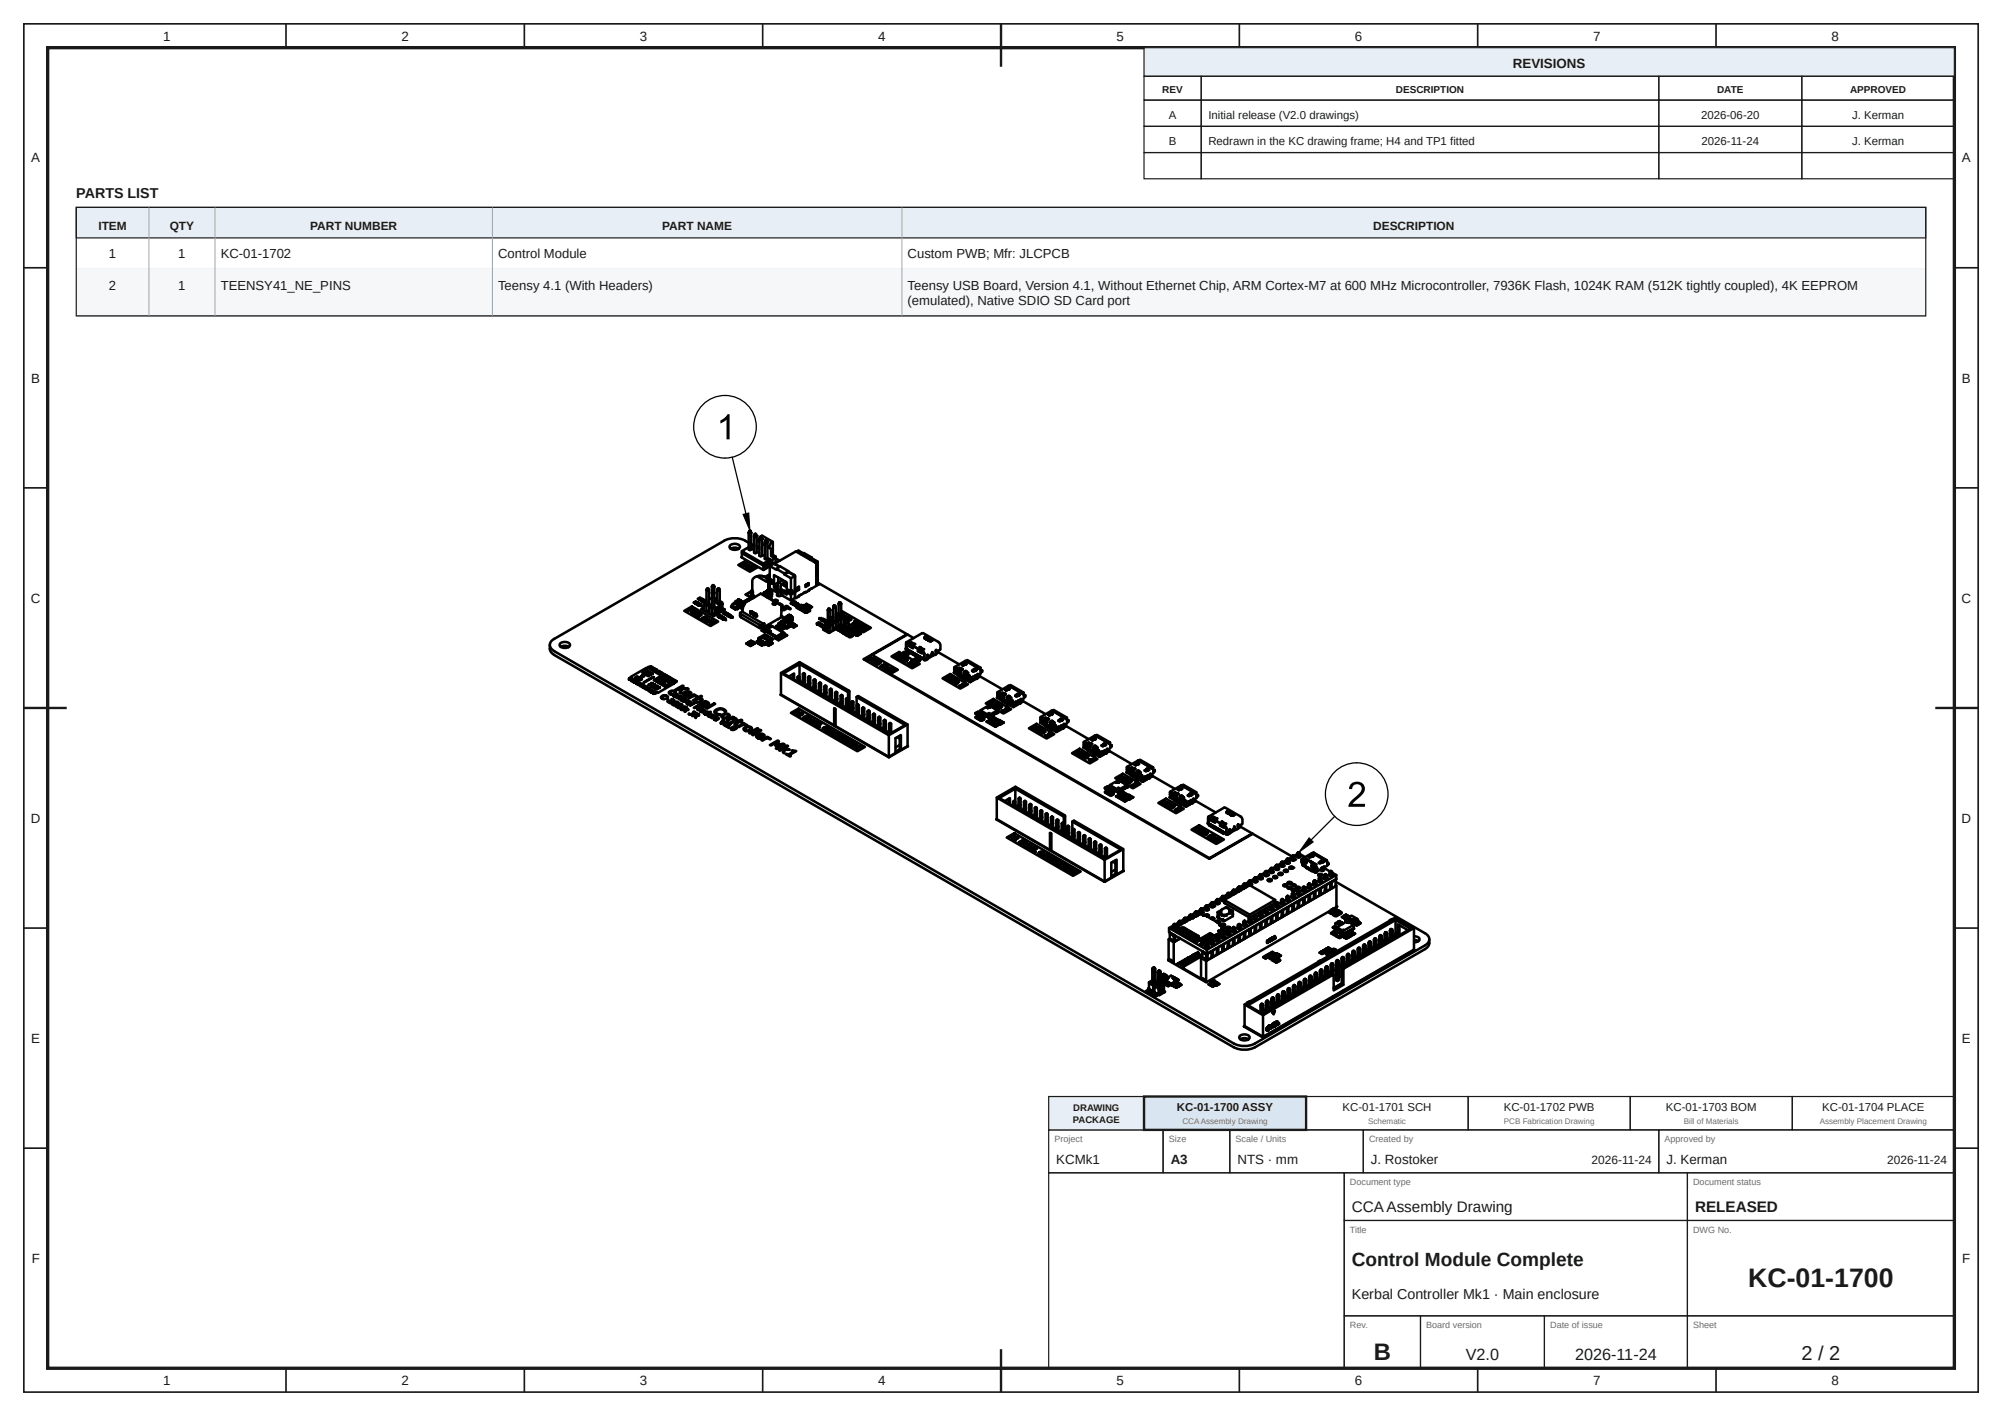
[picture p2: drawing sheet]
<svg xmlns="http://www.w3.org/2000/svg" width="420mm" height="297mm" viewBox="0 0 420 297" stroke-linecap="round" stroke-linejoin="round" font-family="sans-serif">
<defs><g id="words">
<text font-size="5.6" fill="#1a1a1a" x="366.7" y="270">KC-01-1700</text>
<text font-size="5" fill="#1a1a1a" x="288.2" y="285.2">B</text>
<text font-size="4.2" fill="#1a1a1a" x="377.9" y="285.2">2 / 2</text>
<text font-size="4" fill="#1a1a1a" x="283.6" y="265.5">Control Module Complete</text>
<g font-size="3.4" fill="#1a1a1a">
<text x="307.5" y="285.2">V2.0</text>
<text x="330.4" y="285.2">2026-11-24</text>
</g>
<g font-size="3.2" fill="#1a1a1a">
<text x="283.6" y="254.2">CCAAssembly Drawing</text>
<text x="355.6" y="254.2">RELEASED</text>
</g>
<g font-size="3" fill="#1a1a1a">
<text x="16" y="41.5">PARTS LIST</text>
<text x="283.6" y="272.5">Kerbal Controller Mk1 · Main enclosure</text>
</g>
<g font-size="2.8" fill="#1a1a1a">
<text x="34.2" y="8.6">1</text>
<text x="84.2" y="8.6">2</text>
<text x="134.2" y="8.6">3</text>
<text x="184.2" y="8.6">4</text>
<text x="234.2" y="8.6">5</text>
<text x="284.2" y="8.6">6</text>
<text x="334.2" y="8.6">7</text>
<text x="384.2" y="8.6">8</text>
<text x="317.4" y="14.3">REVISIONS</text>
<text x="6.6" y="34.1">A</text>
<text x="411.6" y="34.1">A</text>
<text x="6.6" y="80.2">B</text>
<text x="411.6" y="80.2">B</text>
<text x="6.5" y="126.4">C</text>
<text x="411.5" y="126.4">C</text>
<text x="6.5" y="172.6">D</text>
<text x="411.5" y="172.6">D</text>
<text x="6.6" y="218.7">E</text>
<text x="411.6" y="218.7">E</text>
<text x="221.6" y="244.2">KCMk1</text>
<text x="245.6" y="244.2">A3</text>
<text x="259.6" y="244.2">NTS · mm</text>
<text x="287.6" y="244.2">J. Rostoker</text>
<text x="349.6" y="244.2">J. Kerman</text>
<text x="6.6" y="264.9">F</text>
<text x="411.6" y="264.9">F</text>
<text x="34.2" y="290.6">1</text>
<text x="84.2" y="290.6">2</text>
<text x="134.2" y="290.6">3</text>
<text x="184.2" y="290.6">4</text>
<text x="234.2" y="290.6">5</text>
<text x="284.2" y="290.6">6</text>
<text x="334.2" y="290.6">7</text>
<text x="384.2" y="290.6">8</text>
</g>
<g font-size="2.7" fill="#1a1a1a">
<text x="22.9" y="54.2">1</text>
<text x="37.4" y="54.2">1</text>
<text x="46.3" y="54.2">KC-01-1702</text>
<text x="104.5" y="54.2">Control Module</text>
<text x="190.4" y="54.2">Custom PWB; Mfr: JLCPCB</text>
<text x="22.9" y="60.8">2</text>
<text x="37.4" y="60.8">1</text>
<text x="46.3" y="60.8">TEENSY41_NE_PINS</text>
<text x="104.5" y="60.8">Teensy 4.1 (With Headers)</text>
<text x="190.4" y="60.8">Teensy USB Board, Version 4.1, Without Ethernet Chip, ARM Cortex-M7 at 600 MHz Microcontroller, 7936K Flash, 1024K RAM (512K tightly coupled), 4K EEPROM</text>
<text x="190.4" y="63.9">(emulated), Native SDIO SD Card port</text>
</g>
<g font-size="2.5" fill="#1a1a1a">
<text x="20.6" y="48.3">ITEM</text>
<text x="35.6" y="48.3">QTY</text>
<text x="65.1" y="48.3">PART NUMBER</text>
<text x="138.9" y="48.3">PART NAME</text>
<text x="288.1" y="48.3">DESCRIPTION</text>
<text x="333.9" y="244.2">2026-11-24</text>
<text x="395.9" y="244.2">2026-11-24</text>
</g>
<g font-size="2.4" fill="#1a1a1a">
<text x="245.2" y="24.9">A</text>
<text x="253.5" y="24.9">Initial release (V2.0 drawings)</text>
<text x="356.9" y="24.9">2026-06-20</text>
<text x="388.5" y="24.9">J. Kerman</text>
<text x="245.2" y="30.4">B</text>
<text x="253.5" y="30.4">Redrawn in the KC drawing frame; H4 and TP1 fitted</text>
<text x="357" y="30.4">2026-11-24</text>
<text x="388.5" y="30.4">J. Kerman</text>
<text x="246.9" y="233">KC-01-1700 ASSY</text>
<text x="281.7" y="233">KC-01-1701 SCH</text>
<text x="315.5" y="233">KC-01-1702 PWB</text>
<text x="349.5" y="233">KC-01-1703 BOM</text>
<text x="382.3" y="233">KC-01-1704 PLACE</text>
</g>
<g font-size="2.1" fill="#1a1a1a">
<text x="243.8" y="19.6">REV</text>
<text x="292.8" y="19.6">DESCRIPTION</text>
<text x="360.2" y="19.6">DATE</text>
<text x="388.1" y="19.6">APPROVED</text>
</g>
<g font-size="2" fill="#1a1a1a">
<text x="225.2" y="233">DRAWING</text>
<text x="225.1" y="235.6">PACKAGE</text>
</g>
<g font-size="1.9" fill="#6b6b6b">
<text x="221.2" y="239.6">Project</text>
<text x="245.2" y="239.6">Size</text>
<text x="259.2" y="239.6">Scale / Units</text>
<text x="287.2" y="239.6">Created by</text>
<text x="349.2" y="239.6">Approved by</text>
<text x="283.2" y="248.6">Document type</text>
<text x="355.2" y="248.6">Document status</text>
<text x="283.2" y="258.6">Title</text>
<text x="355.2" y="258.6">DWG No.</text>
<text x="283.2" y="278.6">Rev.</text>
<text x="299.2" y="278.6">Board version</text>
<text x="325.2" y="278.6">Date of issue</text>
<text x="355.2" y="278.6">Sheet</text>
</g>
<g font-size="1.7" fill="#6b6b6b">
<text x="248" y="235.7">CCAAssembly Drawing</text>
<text x="287" y="235.7">Schematic</text>
<text x="315.5" y="235.7">PCB Fabrication Drawing</text>
<text x="353.2" y="235.7">Bill of Materials</text>
<text x="381.7" y="235.7">Assembly Placement Drawing</text>
</g>
</g></defs>
<g fill="none" stroke="#1a1a1a" stroke-width=".35">
<path d="M5 5h410v287h-410zM60 5v5M110 5v5M160 5v5M210 5v5M260 5v5M310 5v5M360 5v5M5 56.2h5M410 56.2h5M5 102.3h5M410 102.3h5"/>
<path d="M5 148.5h5M410 148.5h5M5 194.7h5M410 194.7h5M5 240.8h5M410 240.8h5M60 287v5M110 287v5M160 287v5M210 287v5M260 287v5M310 287v5"/>
<path d="M360 287v5"/>
</g>
<path d="M10 10h400v277h-400z" fill="none" stroke="#1a1a1a" stroke-width=".7" stroke-linecap="butt"/>
<path d="M210 5v9M5 148.5h9M406 148.5h9M210 283v9" fill="none" stroke="#1a1a1a" stroke-width=".5"/>
<path d="M240 10h170v6h-170z" fill="#e8eef5"/>
<g fill="none" stroke="#1a1a1a" stroke-width=".25">
<path d="M240 10h170v6h-170zM240 16h12v5h-12zM252 16h96v5h-96zM348 16h30v5h-30zM378 16h32v5h-32zM240 21h12v5.5h-12zM240 26.5h12v5.5h-12zM240 32h12v5.5h-12zM252 21h96v5.5h-96zM252 26.5h96v5.5h-96zM252 32h96v5.5h-96zM348 21h30v5.5h-30z"/>
<path d="M348 26.5h30v5.5h-30zM348 32h30v5.5h-30zM378 21h32v5.5h-32zM378 26.5h32v5.5h-32zM378 32h32v5.5h-32zM220 237h24v9h-24zM244 237h14v9h-14zM258 237h28v9h-28zM286 237h62v9h-62zM348 237h62v9h-62zM220 246h62v41h-62zM282 246h72v10h-72z"/>
<path d="M282 256h72v20h-72zM354 246h56v10h-56zM354 256h56v20h-56zM282 276h16v11h-16zM298 276h26v11h-26zM324 276h30v11h-30zM354 276h56v11h-56z"/>
</g>
<path d="M220 230h20v7h-20z" fill="#e8eef5"/>
<path d="M220 230h20v7h-20z" fill="none" stroke="#1a1a1a" stroke-width=".25"/>
<path d="M240 230h34v7h-34z" fill="#d9e6f2"/>
<path d="M240 230h34v7h-34z" fill="none" stroke="#1a1a1a" stroke-width=".5"/>
<path d="M274 230h34v7h-34zM308 230h34v7h-34zM342 230h34v7h-34zM376 230h34v7h-34z" fill="none" stroke="#1a1a1a" stroke-width=".25"/>
<path d="M16 43.5h388v6.4h-388z" fill="#e8eef5"/>
<path d="M16 43.5h388v6.4h-388z" fill="none" stroke="#1a1a1a" stroke-width=".25"/>
<path d="M16 56.5h388" fill="none" stroke="#9aa3ad" stroke-width=".21"/>
<path d="M16 56.5h388v9.8h-388z" fill="#f5f7f9"/>
<path d="M31.2 43.5v22.8M45.1 43.5v22.8M103.3 43.5v22.8M189.2 43.5v22.8M16 66.3h388" fill="none" stroke="#9aa3ad" stroke-width=".21"/>
<path d="M16 43.5h388v22.8h-388z" fill="none" stroke="#1a1a1a" stroke-width=".25"/>
<g fill="none" stroke="#000" stroke-width=".53">
<path d="M151.9 113.4l-35.6 20.6a1.37 1.37 0 0 0-1 1.3 1.37 1.37 0 0 0 1 1.3l142.5 82.3a4.9 4.9 0 0 0 4.5 0l35.6-20.6a1.35 1.35 0 0 0 1-1.3 1.35 1.35 0 0 0-1-1.3l-18.7-10.8M151.9 113.4a4.9 4.9 0 0 1 5.2 .4M153.1 114.5a1.37 1.37 0 0 1 2.1 .2 1.27 1.27 0 0 1-2.2 0zM153.3 115.1l.8-.2 .9 .2M154.9 118.5l1.6-.9 2.4 1.4-1.6 .9zM155.5 118.4l.8-.4 .5 .3-.5-.2-.2 .1 .3 .2-.1 .1-.3-.2zM155.6 116.9l4.5 2.6 1.4-.7M155.6 116.8v.1M155.6 116.8h.1M155.6 115.6v.3l4.5 2.6M155.6 116l4.5 2.6M155.8 116h-.2v.9"/>
<path d="M156 118.7l1.1-.3 .1 .1-.5 .7-.1-.1 .1-.2-.3-.2zM156.5 118.7l.6-.2-.3 .3zM156.8 119.2l.9-.4 .1 .1-.3 .5 .8-.3-.8 .5-.2-.1 .4-.6zM157.1 114.8l-1.5 .8 4.5 2.6M157.1 111.8v3.5l.2 .1 .3-.1v-3.5M157.1 111.8l.2 .1M157.1 111.8h.1M157.2 111.4l-.1 .3M157.2 111.4h.1M157.3 111.3l-.1 .1M157.3 111.9h.1M157.3 111.3h.1"/>
<path d="M157.3 111.3l.3 .4M157.5 111.4h.1M157.6 115l.6 .4M157.6 111.8l-.3 .1M157.6 114.2l.3 .1M157.8 114.3l-.2 .5M157.8 114.3l.4 .3M158.2 114.1h.1M158.2 114.1l-.4 .2M158.2 112.4l.3 .1 .2-.1M158.2 112.4h.1M158.3 112l-.1 3.9 .3 .2 .2-.2v-3.5l-.1-.4h-.3"/>
<path d="M158.3 112h.1M158.6 112h.1M158.7 115.7l.6 .3M158.7 114.4l.6 .4M158.7 114.9l.6 .3M158.7 112.4h.1M159.2 113.1l-.1 .4 .2 .2M159.3 113l.3 .2M159.4 112.7l-.3 .5M159.4 112.7l.5-.3 2.2 1.3v2.7l.6 .3M159.4 112.7l-.1 .3v3.6l.3 .1 .3-.1v-3.6M159.5 112.7h.1"/>
<path d="M159.6 112.6l-.1 .1M159.6 113.2h.1M159.6 112.6h.1M159.6 112.6l.1 .1M159.7 112.7l.2 .3M159.7 112.7h.1M159.9 116.3l.5 .4M159.9 114l.5 .4M159.9 113l-.3 .2M160.4 118.6l.1 .1M160.5 113.7l.2 .1 .3-.1M160.5 113.7h.1"/>
<path d="M160.5 118.5l-.1 .1M160.5 118.7h.1M160.5 118.5v.1M160.6 118.8h.1M160.6 113.4l-.2 .3v3.5l.3 .2 .3-.2v-3.5M160.6 113.3v.1M160.6 118.7h.1M160.7 119.1l1.5-.8-.1-.1-1.3 .8-.2 .2M160.7 118.3l-.2 .2M160.7 118.6l-.1 .1M160.7 113.3h-.1M160.7 113.3h.2"/>
<path d="M160.8 113.3h-.1M160.8 118.2h.1M160.8 118.2l-.1 .1M160.8 118.4l-.3 .3M160.9 118.2v.1M160.9 113.4l.1 .3M160.9 113.3v.1M160.9 118.2h.1M160.9 118.6l.1-.3-.2-.1-.3 .5 .4-.3-.3 .4M160.9 118.2v.3M161 118.3l-.2 .3M161 113.7h.1"/>
<path d="M161 117l.6 .4M161 114.7l.4 .2M161.2 118h.1M161.2 118v.2M161.2 118v.2zM161.2 118.3h.1M161.2 118.2v.2M161.2 118.4h.1M161.3 118.3h.1M161.3 118.2v.1M161.3 117.9v.2M161.3 118.2v.2"/>
<path d="M161.3 118.2h.1M161.3 118h.1M161.3 118v.1M161.4 118.3h-.1M161.4 118.3h.1M161.4 117.9h-.1M161.4 118.2h.1M161.4 117.9v.1v-.1M161.4 118.2v.1M161.4 114.9l.4 .4M161.4 118.1v.2M161.4 118.1h.1"/>
<path d="M161.4 114.4v.5M161.4 117.8v.2M161.4 117.9h.1M161.4 117.8v.1M161.4 118h.1M161.4 118.1l.1 .1M161.5 118.7l3.1 1.6v.2l1.3 .8M161.5 118.7l.8-.5 1.2 .7M161.5 118.7v2.7l.6 .4v.7l-.6-.3v1.1M161.5 118.1v.1M161.5 117.8v.2M161.5 118.1l-.1 .2"/>
<path d="M161.5 118h.1M161.5 118.1h.1M161.5 118v.2zM161.5 117.8h.1M161.6 117.8l-.1 .2M161.6 117.9h-.1M161.6 117.9l-.1 .1M161.6 117.8l-.1 .1M161.6 118l-.1 .2M161.6 118.1h.1M161.6 118h.1M161.6 118.1v.1"/>
<path d="M161.6 117.7v.1M161.6 117.7v.2zM161.6 117.7v.1zM161.6 117.7l.1 .2M161.7 118v.1M161.7 117.7h-.1M161.7 118.1h-.1M161.7 114l-.3 .5M161.7 118h.1M161.7 117.9v.1M161.7 118l-.1 .1M161.7 118.1h.1"/>
<path d="M161.7 115.3v1.3l.6 .4M161.8 118l-.1 .1M161.8 117.9l-.1 .2M161.8 117.9l.1 .1-.2 .1zM161.8 117.9h.1M161.8 117.9v.1M161.8 118h.1M161.8 113.8l-.1 .2M161.9 117.5l-.3-.1-1.5 .8 .2 .4h-.2v.9M162.1 113.7l-.3 .1M162.1 116.4l-.4 .2M162.4 118.3h.3"/>
<path d="M162.6 118.3l1 .6M162.7 116.7l-.4 .3-.1 .4-.3 .1M162.7 118h.1M162.7 116.7v1.3M162.7 117.1l.9 .5M162.8 118l-.4 .3M162.9 119.3l.8-.5 1.7 1v.2M165.4 120l1.4 .8M165.4 119.8l-.8 .5M165.4 120l-.8 .5M165.4 119.9l1.2 .7M167.1 115.7h-.2l-4.5 2.6"/>
<path d="M167.1 115.8l.4-.2 1 .5-.9-.6-.5 .2 3.9 2.3M168.2 116.2v.1M169.9 117.2v.1M170.3 117.1l1.2 .7-.3 .3M170.3 117l-.4 .2-1.7-1 .4-.2 2.8 1.8M170.3 117.2l-.3 .2M171 118l.3 .4-.1 4.4M171.4 117.8l-.3 .2M171.6 117.9v4.3l18.7 10.8M115.3 135.3a1.77 1.77 0 0 0 1 2.1l142.5 82.3M117.5 135a1.37 1.37 0 0 1 2.1 .3 1.27 1.27 0 0 1-2.2 0zM117.6 135.7l.9-.3 .9 .3"/>
<path d="M136 139.9l.6-.1-.4 .2zM143.5 128.1l1.6-.9 5.6 3.2-1.6 .9zM144.1 128l.8-.4 .4 .3-.2 .2-.6-.2zM144.6 127.9l.3-.2 .2 .1a.26 .26 0 0 1-.2 .3 .26 .26 0 0 1-.3-.2zM145.2 128.3l.4-.3v.1l-.4 .4 .9-.2-.5 .5 1-.3-1.1 .4-.1-.1 .5-.5-.9 .3zM145.5 126.4l.6-.2-.5 .2 .2 .2zM145.9 126.6l.5-.3 .3 .2-.3-.1-.2 .1 .3 .1h-.5l.2 .2zM145.9 129.1l.8-.5 .4 .3-.1 .2h-.4v.4l-.1-.1v-.4zM146.3 126.9l.5-.3 .3 .2-.3 .2zM146.4 125.6l.5-.2-.4 .2 .2 .2zM146.4 126.9l.4-.2 .2 .1-.2 .2zM146.5 128.9l.2-.2 .3 .3h-.3z"/>
<path d="M146.7 125.8l.6-.2 .3 .1-.3-.1-.2 .1 .2 .2-.2-.2-.2 .1 .2 .2zM147 127.1l.3 .1zM147.1 129.8l.8-.5 .5 .3-.4 .2 .1 .1-.2 .1zM147.2 127.8l2.4 1.4M147.2 126.1l.5-.3 .3 .2-.3 .2zM147.2 127.7v.1M147.3 129.8a.36 .36 0 0 1 .6 .1l-.3 .1zM147.3 126.1l.5-.2a.22 .22 0 0 1-.1 .3 .22 .22 0 0 1-.3 0zM147.6 127.6l-.3 .2 .3 .1M147.6 127.5l-.4 .2M147.6 126.7v1.3M147.7 129.6l.2-.2 .3 .2z"/>
<path d="M148.1 130.1l.7-.3-.6 .3a.24 .24 0 0 0 .1 .3 .24 .24 0 0 0 .3 0l.7-.3-.6 .4h-.4l-.3-.2zM148.2 127v1.3M148.2 126l-.6 .4v.3l.6 .3h.6l.5-.3-.5 .3v.4l.5 .3h.6M148.2 123.7v2.9l.2 .1M148.2 123.7v.1M148.2 126.5h.1M148.2 123.8h.3M148.3 123.5h.3zM148.3 123.5l-.1 .2M148.4 126.7h.1M148.5 123.5v.3M148.6 123.5l.1 .2"/>
<path d="M148.7 123.8h-.2M148.7 123.7v2.8M148.7 126.5l-.2 .2M148.7 123.7v.1M148.8 128.2l-.3 .2-.2-.1M148.8 127.4v1.2l-.2-.1 .2-.1M148.8 128h-.2v.3M149.3 130.2l.8 .4-.4-.1-.8 .3 .7-.4zM149.3 127.7v1.3M149.3 123l.1 4.2 .1 .1M149.3 125.4l-.6 .3M149.4 123l.1 .2"/>
<path d="M149.5 122.8h.2zM149.5 124.1h.2zM149.5 124.1l-.1 .3 .1 .1M149.5 122.8l-.2 .2M149.6 122.9l.1 .3M149.6 124.2v.3M149.7 122.8l.2 .2v4.2l-.3 .1M149.7 124.1l.2 .2M149.9 125.4l.5 .3v.4l-.5 .3 .6-.3M149.9 123l-.3 .2M149.9 124.3l-.3 .2M149.9 127.7l1.6-1v1.1l-1.6 .9z"/>
<path d="M149.9 128.7h-.1v.3M150.2 127.8v.2M150.2 128h.1M150.3 128v.1M150.3 128h.1M150.4 128h-.2M150.5 123.7l.2 .1M150.5 126.5h.1M150.5 123.7v2.9l.2 .1M150.5 127.7v.2M150.5 127.8l-.2 .2M150.5 129.3l.5-.3 .3 .2-.4 .3z"/>
<path d="M150.5 127.6h.1M150.5 127.6l.1 .1M150.5 127.6l-.2 .3M150.6 123.5h.3zM150.6 127.7h.1M150.6 123.5l-.1 .2M150.7 127.7l-.2 .2 .1-.2h-.2l-.2 .3 .3-.2-.2 .2M150.7 129.3l.1-.1 .2 .2zM150.7 126.7h.1M150.7 127.6h.1M150.7 127.7l.1 .1M150.7 123.5v.3"/>
<path d="M150.8 127.7l-.1 .1M150.8 127.6h-.1M150.8 127.7v.1M150.8 127.7h.1M150.8 127.7h-.1M150.8 127.8h-.1M150.8 127.5v.1M150.8 127.6h.1M150.8 127.4v.1M150.8 127.5h.1M150.9 127.5h-.1M150.9 127.4l-.1 .2"/>
<path d="M150.9 127.7h.1M150.9 127.4h-.1M150.9 129.2h.3zM150.9 127.4v.1M150.9 127.6v.1M150.9 123.5l.1 .2M150.9 127.6h.1M150.9 127.5h.1M150.9 127.4h.1M151 127.6l-.1 .1M151 127.4l-.1 .1M151 126.6l-.2 .1"/>
<path d="M151 127.6h-.1M151 126.1l.5 .3v.3M151 123.7v2.8M151 126.5h.1M151 127.4h.1M151 123.7l-.3 .1M151 127.4v.1M151 127.6h.1M151 127.3h.1M151 127.5v.1M151.1 127.3l-.1 .1zM151.1 127.3h.1"/>
<path d="M151.1 127.3l-.1 .1 .1-.1M151.1 127.4h.1M151.1 127.5v.1M151.1 127.5h.1M151.2 127.5l-.1 .1M151.2 127.4l-.1 .2zM151.2 127.4h.1M151.2 127.4v.1M151.2 127.4l-.1 .2M151.2 127.5h.1M151.3 129.3l.5 .2-.2-.1-.5 .2 .4-.2zM151.4 129.8l.5-.3 .1 .1-.2 .3 .5-.1-.5 .2 .1-.4z"/>
<path d="M151.5 127.7l.4 .2-2.2 1.2-.3-.1M151.5 127.6l.5 .2M151.5 127.8v.1M151.7 128.7l.4-.3 .3 .2-.3 .2zM151.8 128.7l.2-.1 .1 .1zM152 128.5l.2-.1 .1 .2zM152 127.8l-2.3 1.4M152.1 130l.2 .1zM152.5 128.6l.4 .2h-.2l-.4 .2 .4-.3zM152.5 129.2l.5-.3 .1 .1-.2 .3 .5-.2-.5 .3 .1-.4zM153.2 129.4l.4-.1-.1 .1 .2 .2h-.5l.2-.2zM153.5 127.1l.8 .4 .4-.2"/>
<path d="M153.5 127v.1M153.6 127.1h.1M153.6 126.9v.4h-.3l.9 .5 .1-.1M153.6 127.3l.7 .4M153.6 127.3h.1M153.6 126.8v.1M153.6 127.3l.1 .1M153.8 127.4l.5 .3M154 126.5l-.1 .2M154.1 126.6h-.1M154.1 126.6l-.5 .3M154.1 126.6l.7 .4"/>
<path d="M154.1 126.6h.1M154.3 126.3l-.4 .2M154.3 126.4l-.2 .2M154.3 127.7h.1M154.4 126.1l-.1 .5 .3 .2 .6-.4M154.4 126.1l.4 .2M154.5 127.4h.1M154.5 127.4l.2 .3M154.5 127.4l.1 .4M154.6 127.5l-.3 .2M154.7 127.3l.1 .3-.1 .2M154.7 126.3h.1"/>
<path d="M154.8 126.3v.4M154.8 127.4l.1 .1M154.8 127.4h-.1M154.8 127.3l.1 .1M154.8 127v.2M154.8 127h.1M154.8 127.4h.1M154.8 127.2l.3 .1M154.8 127.2l-.1 .1M154.8 127.6l-.1 .1M154.8 127.2v.2M154.9 127.2h.1"/>
<path d="M154.9 125.8l.4 .1-.1 .5M154.9 125.8l-.5 .3M154.9 125.8h.1M154.9 125.8l.3 .2M155 127.4v.1M155 126.9h.3M155 126.9l.7 .5v.2l-.7-.4zM155.1 126.7l-.1-.1-.4 .3M155.1 126.7l-.4 .2M155.2 126.5l.1 .1M155.2 126.4h.1M155.2 126h.1"/>
<path d="M155.2 126v.4M155.3 126h-.1M155.3 126.8l-.5 .2M155.3 126l.4 .3-.4 .3M155.3 126.1l.3 .2-.4 .2M155.4 126.9v-.2l-.4 .2v.3h.1l-.1-.3h.2M155.4 126.9h-.2M155.4 126.9h.1M155.4 129.5l3.9 2.2v-.7l.4 .2M155.4 128.8l-.1-.2-.1 .6 .2 .3v-.7l3.9 2.2M155.5 126.8l-.4 .2 .5 .3-.5-.3M155.5 126.8l.4 .3"/>
<path d="M155.5 126.8h-.2M155.7 127.3v.1M155.7 126.6l.1 .2zM155.7 126.6h.1M155.7 128.3l4.5 2.6 .1-.1 .1 .7 2.9-1.7M155.7 127.4v.2l-.1-.1 .1 .1M155.7 127.4v.2l.2-.1M155.7 126.6v.1M155.7 126.7h.1M155.7 126.6l.2 .1M155.7 128.3l-.4 .3M155.7 128.3h.1"/>
<path d="M155.7 126.6l.1 .1M155.7 127.2h.1M155.7 126.7h.2M155.8 126.6h.1M155.8 126.7h.1M155.8 127.7l-.4-.2 .4 .3M155.8 127.2h-.1M155.8 127.2h.1M155.9 126.3l-.6 .4h.1M155.9 126.7v.1M155.9 126.7h-.1M155.9 126.7h.1"/>
<path d="M155.9 126.8h.1M155.9 126.3h.1M155.9 127.3h-.2M155.9 127.1l-.1 .1M155.9 126.4l-.5 .3 .4 .3M155.9 127.1l-.2 .2M155.9 126.3l.1 .1M156 126.7l-.2-.1 .2 .1M156 126.7l-.3-.1v.2l.2 .1M156 126.6l-.3 1.7M156.1 126.4l-.4 .2M156.1 126.4l-.4 .1h.2"/>
<path d="M156.1 126.4l-.1 .1M156.1 126.4h.1M156.1 126.1v.2M156.2 126.4l-.4 .2M156.4 126.1l-.2 .2 .1 .1M156.4 126l-.3 .2M156.5 126h.1M156.5 126l.1 .3M156.6 134.9v.1M156.6 135l.3 .2M156.8 125.8l-.4 .1v.4M156.8 125.8h.1"/>
<path d="M156.9 125.8l-.4 .2M156.9 125.8h.1M156.9 134.9l.1 .2zM156.9 134.9l.4 .2v.2l-.4-.3zM157 134.9l.3 .2zM157 134.9l.2-.1 .3 .1-.2 .2zM157 134.9h.1M157 134.7l-.4 .3M157 135.1h.1M157 135v.1M157.1 134.8l-.4 .2 .2 .2M157.1 135.1h.1"/>
<path d="M157.1 135h.1M157.1 134.7h-.1M157.1 134.7h.1M157.1 135v.1M157.2 135.1h.1M157.2 135.1v.1M157.2 135.2h.1M157.2 125.6l-.2 .2 .1 .1-.2-.1M157.2 125.5l-.4 .3M157.2 134.8l-.3 .1M157.3 135.1v.2zM157.3 135.1h.1"/>
<path d="M157.3 125.5h.1M157.3 125.5l.1 .3M157.4 134.6l.1 .2zM157.4 134.6l.4 .2v.2l-.4-.2zM157.4 128.2h.1M157.4 128.3l.1 .3h.2l-.3-.1 .1-.2h.2l.2 .3-.2 .1 .2 .1M157.5 135h.1l-.3 .1M157.5 128.3v.2M157.5 134.8l-.1 .1M157.5 128.5l.2 .1M157.5 134.9v.1M157.5 134.6l.3 .2z"/>
<path d="M157.5 134.6l.2-.1 .3 .1-.2 .2zM157.5 128.6h.1zM157.5 128.6h.1M157.5 134.6h.1M157.5 134.4h.1M157.5 134.4l-.4 .3M157.5 128.3h.1M157.6 128.3h.1M157.5 134.7v.1M157.5 128.4h.1M157.6 134.7h.1M157.6 124l-1.2 .7 1.1 .6"/>
<path d="M157.6 124.1l-1.1 .6 1.1 .6M157.6 134.5l-.4 .2 .3 .2M157.6 135.1l.2 .1-.4 .2-.3-.1M157.6 135l-.3 .3M157.6 134.7v.1M157.6 134.8h.1M157.6 125.3l-.4 .2v.4M157.6 125.3l.1 .1M157.6 128.3v.1M157.6 135h.1M157.6 128.3l.2 .1 .1 .3M157.6 128.6v.1"/>
<path d="M157.7 134.8h.1M157.7 134.9h.1M157.7 125.4l.2 .1v-.1M157.7 125.4l-.4 .1M157.7 125.3l-.4 .2M157.7 135h-.1M157.7 125.3h.1M157.7 134.8v.1M157.7 134.5l-.3 .1M157.7 128.7h.1M157.8 134.9h-.1M157.8 134.8l.1 .2z"/>
<path d="M157.8 134.8h.1M157.8 123.8l.2 .4M157.8 123.8v-2l.2-.4 .8-.5 1.1-.1 .8 .3 .5 .7v2.1l-.2 .3M157.8 123.8l-.2 .1v.7M157.8 124.3v.1M157.9 124l-.1 .4M157.9 124l.1 .7M157.9 124.8v.2M157.9 128.8h.1M157.9 128.7v.1M158 134.7h.1l-.2 .1M158 125.3h.1"/>
<path d="M158 124.9l.4 .3M158 135.2h-.1M158 128.8h.1M158.1 128.9h.1M158 128.5l.1 .2M158 128.8l.1 .1M158 128.5l.1 .2zM158.1 134.8l.2 .1-.3 .2-.3-.1M158.1 134.7v.2l-.2 .1M158.1 128.8v.2M158.1 128.7h.1M158.1 129h.1"/>
<path d="M158.1 134.7l.4 .2-1 .6-.4-.2h.1M158.1 128.9v.1M158.1 128.7l.1 .1M158.1 134.7h.1M158.1 125.2l-.5-.2v-.4l.7 .6M158.1 125.2l-.2 .2h.1M158.1 125.2l.1 .1M158.2 128.7h.1M158.2 129h.1M158.2 128.6l-.1 .1M158.2 128.9v.1M158.2 128.9h.1"/>
<path d="M158.2 128.6h.1M158.2 128.7v.1M158.2 128.9l.1 .2M158.2 128.7l.1 .1M158.2 128.6l.1 .2zM158.3 129l-.1 .1 .1-.1M158.3 129v.1M158.3 128.8h.1M158.3 128.7l.1 .1M158.3 129h.1M158.3 128.7v.1M158.3 128.9h.1"/>
<path d="M158.3 129l.1 .1M158.4 128.7v.1M158.4 129v.1M158.4 129h.1M158.4 128.9h.1M158.4 128.8h.1M158.4 129v.2l-.1-.2M158.4 128.8l-.1-.1v.1M158.4 128.8v.1M158.4 129l.1 .1M158.4 129.2h.1M158.5 128.8v.2z"/>
<path d="M158.5 129v.2M158.5 128.8v.2M158.5 129.2h.1M158.5 128.8h.1M158.5 128.8l-.1 .1M158.5 129.1l-.1 .1M158.5 129.1h.1M158.5 129.1l-.1-.1v.2M158.6 129.1l-.1 .1M158.6 129.2h-.1M158.6 129.2h.1M158.6 129.1v.2z"/>
<path d="M158.6 129.1h.1M158.6 129.1v.1M158.6 129.1v.2M158.8 134.8h.2M158.9 120.9l1.9 1.1M158.9 134.6l-.1 .2M159 134.5h-.3l.2 .1M159 134.5h.1M159 134.8l.1 .2 .2-.1M159 134.4v.1M159.1 134.1h.1M159.1 134.2h.1"/>
<path d="M159.1 134v.2M159.1 134.1l1.3 .7 1.3-.7M159.1 134h.1M159.1 134.6h.1M159.2 133.8l-.1 .2M159.2 133.8h.1M159.2 134.5h.1M159.2 134.4h.1M159.2 135v.1M159.3 131.7l.5 .1M159.3 134.9h.1M159.3 134.3l-.1-.1-.3 .4"/>
<path d="M159.3 134.3l-.3 .5M159.3 134.3h.1M159.4 134.7h.1M159.4 134.6l.1 .1M159.5 134.6h.1M159.5 133.8h.2M159.5 133.8h.2l-.2 .1zM159.6 124.5h.1M159.6 134.4l-.2-.1-.4 .5M159.6 134.4l-.4 .5M159.6 124.5l-3.6 2.1M159.6 134.4v.1"/>
<path d="M159.6 134.8l.1 .1M159.6 124.5l4.3 2.5M159.6 134.8h.1M159.7 134.7h.1M159.7 131.2l.6-.4 .1 .7-.6 .3zM159.8 134.6l-.2-.2-.3 .5M159.8 134.6l-.3 .4-.2 .1M159.8 134.6h.1M159.8 135h.1M159.9 134.9h.1M159.9 134.8h.1M160 134.7l-.1-.1-.4 .6"/>
<path d="M160 134.7l-.3 .5h-.2M160 134.7h.1M160.1 134.7l.1 .1-.4 .6-.1-.2zM160.1 135.1l.3 .2M160.1 133.7h.2zM160.1 133.6l-.1 .1 .2-.1-.2 .1zM160.1 133.7h.1M160.1 133.6l-.1 .1 .2-.1M160.1 134.9l.3 .2M160.2 133.7h.1M160.2 133.8l.2-.1zM160.2 133.7l.1 .1"/>
<path d="M160.2 134.8l.3 .1M160.3 124.4v.1l.2-.1M160.3 133.7h.1M160.3 133.7v.1M160.3 132v.4l.3 .1M160.3 124.3l-.1 .1M160.3 133.8h.2zM160.3 124.3h.1M160.4 124.3l-.2 .2M160.4 124.4h.1M160.4 133.8h.1M160.4 133.3h.1h-.1"/>
<path d="M160.4 133.3h.1M160.4 132.1l2.7 1.6v.2l-2.7-1.6zM160.4 133.8h.1zM160.4 124.2v.1M160.4 124.3h.1M160.4 124.4v.1M160.4 133.1l-1.2 .7M160.4 135.1h.1M160.4 124.4h-.1M160.4 133.1l1.2 .7M160.4 133.9h.2zM160.4 133.1h.1"/>
<path d="M160.5 134.9h-.1M160.5 133.2v.1M160.5 133.9h.2M160.5 133.3h-.1M160.5 133.3v.1M160.5 133.3h.1M160.5 133.4h.1M160.5 133.2l-.1 .1M160.5 133.2h.1M160.5 124.4h.1M160.5 124.3l-.1 .1M160.5 124.3h.1"/>
<path d="M160.5 124.2h-.1M160.5 124.3l-.2 .1h.1M160.5 124.2l.1 .2M160.5 133.9h.1M160.5 124.2v.1M160.5 133.2l.1 .1M160.6 124.2h-.2M160.6 124.3v.1M160.6 124.3h.1M160.6 124.4h-.1M160.6 124.4h.1M160.6 133.3h.1"/>
<path d="M160.6 124.2h.1M160.6 133.4h.1M160.6 133.3v.1M160.6 133.3l-.1 .1M160.6 132.2l-.2-.1v.2l.3 .2M160.6 132.2l1.4-.8 2.3 1.3-1.4 .8zM160.6 132.2l2.3 1.4zM160.6 132.2h.1M160.7 133.5h.1M160.6 133.5h.1M160.7 133.4h.1M160.7 133.9l-.1 .1z"/>
<path d="M160.7 133.4v.1M160.7 134h.1zM160.7 133.4h-.1M160.7 133.4l-.1 .1M160.7 124.1v.2M160.7 133.9l-.1 .1M160.7 124.1h.1M160.7 124.2v.1M160.7 124.2h.1M160.7 124.1v.1M160.7 124.3h.1M160.7 125.2l.4-.2v-.4l.9-.6v.7l-1.1 .6"/>
<path d="M160.8 124.1h.1M160.8 133.6h.1M160.8 133.4h.1M160.8 133.5h.1M160.8 124.2h-.1M160.8 124h.1M160.8 124.1h-.1M160.8 124.2l-.1 .1M160.8 124.3h-.1M160.8 133.5h-.1M160.8 124.2h.1M160.8 124.3h.1"/>
<path d="M160.8 124l-.1 .2M160.8 124.2v.1M160.8 124v.2M160.8 134h-.1M160.8 124v.1M160.8 133.5v.1M160.9 124h-.1M160.9 124.1h-.1M160.9 135.2h.1M160.9 124.1l-.1 .1M160.9 124.2h-.1M160.9 135.2l.2-.3-.7 .4"/>
<path d="M160.9 124v.1M160.9 124h.1M160.9 135.2l.3 .2M160.9 124.1v.1M160.9 124.1h.1M160.9 124v.2M160.9 121.3l.6 .1M160.9 132.2l.3 .1M160.9 121.6a1.54 1.54 0 0 0-2-.7l.4-.1a1.22 1.22 0 0 1 1.6 .9l-.1 .3M160.9 124.2h.1M160.9 135.1h.1M160.9 123.9v.1"/>
<path d="M160.9 123.9h.1M160.9 132.2h.1M160.9 123.9l.1 .1M161 123.9v.1M161 124l-.1 .1M161 124.1h-.1M161 124l-.1 .2M161 124v.1M161 124h.1M161 121.4l.8 .2v.4l.3 .1M161 124.1h.1M161 133.4h.1"/>
<path d="M161 124.9l-.3 .3M161 132.2h-.1M161 132.2h.1M161 133.4l.1 .1M161.1 132.2h.1M161.1 132.2h.1l-.1 .1M161.1 132.1l-.2 .1 .2 .1M161.1 132.3h.1M161.1 135l-.2 .1 .3 .2M161.1 124l.1 .2M161.1 124.6l-.1-.1 .1 .5M161.2 132.3h.1"/>
<path d="M161.2 135.4h.1M161.2 132.4h.1M161.2 132.4h.2M161.2 123.6l.8 .4M161.2 123.8l-.2 .7M161.2 134.8l-.1 .3 .3 .1M161.2 134.8l.2 .1M161.2 132.2h.1M161.2 132.3v.1M161.2 135.3h.1M161.3 132.4h.1M161.2 133.6h.1"/>
<path d="M161.3 132.3h.1M161.3 133.6h.1M161.3 132.4h-.1M161.3 135.3l.3-.1-.4 .2M161.3 132.3v.1M161.3 132.4l.1 .1M161.3 132.3l.1 .1M161.4 132.4h.1M161.4 132.4h-.1M161.4 132.5h.1M161.4 132.3h-.1M161.4 132.4v.1"/>
<path d="M161.4 132.3v.1M161.4 125.3l.4 .2M161.4 125.3l-.3 .1M161.4 132.3h.1M161.5 132.5h.1M161.5 132.4h.1M161.4 134.9v.3M161.4 133.7l.2 .1M161.5 134.7h.1M161.5 132.4h-.1M161.5 134.6h.1M161.5 134.6l.2 .2"/>
<path d="M161.5 123.3l1.6 1M161.5 125.6l.2-.1 .3 .4M161.5 121h-.2l.2 .2M161.5 120.4l-1 .6M161.5 122.3l-.3 .2M161.6 131.2l.1 .1M161.6 134.4l-1.2 .8-.3-.2M161.6 131.2l-1.8 1 .7 .4-.6-.4 1.7-.9M161.6 133.8l.1 .2M161.6 134.4l-1.2 .7M161.6 133.8h.1M161.7 134.4h-.1"/>
<path d="M161.7 134.8v.2M161.7 135h.1M161.7 134.8h.1M161.7 134.3l.1 .1-.2 .2M161.7 133.9l.2 .1M161.7 133.8l.1 .2M161.7 135l-.3 .2M161.7 124.9l-.2 .1 .1 .1-.5 .1M161.7 135.1h.1M161.7 134l-.1 .4M161.7 134.2l-1.3 .7M161.7 134.1h.1"/>
<path d="M161.7 134.2h.1M161.7 134h.1M161.7 134.7l.3 .3M161.7 134.7l-.2-.1-.3 .2M161.7 134.8l.2 .1M161.7 134.7v.3M161.8 134l.2 .1h-.3M161.8 122l-.3 .2M161.8 124.8v.3l-.4 .2M161.9 134h.1M161.9 124.7v.4l-.4 .3M161.9 135l-.2 .1"/>
<path d="M161.9 134.9h.1M162 125.1h-.1M162 134.9h.1M162 135l-.2 .1M162 131.4l-.3-.2-1.4 .8 .3 .2M162 135h.1M162.1 126.7l.3-.2 .3 .2M162.2 126l.5-.2 .4 .2-.5 .3M162.2 126h.1M162.2 126.5h.3l.2 .2-.4 .1-.2-.1zM162.2 126l.4 .3M162.6 123.1l-.2 .1"/>
<path d="M162.8 123.2l-.4-.3v.3l.6 .3M162.9 133.5l.2 .2v.2l-.3-.1 .3 .2v-.3M163 123.8l-.5-.3v-.2l.5-.3-.6-.3v-2.1l2.6 1.6v2l-.6-.4v.3l.6 .4v.2l-.8-.5M163.1 124.3h.1M163.1 123.5l-.1 .3 .1-.1M163.1 126v.2l-.3 .2M163.1 124.6l-.1 .1a.49 .49 0 0 0 .4 .3 .49 .49 0 0 0 .5-.3l-.1-.1M163.2 131.2l.1 .3-.1-.1M163.2 131.2l.4-.2-.4 .2v.2M163.2 131.2l.7 .4v.3l-.7-.5zM163.3 121.1v1.1l-.9 .5M163.3 122.2h.1"/>
<path d="M163.3 134.3h.1M163.3 126.7l.3-.1 .4 .2M163.4 130.8l.6 .4M163.5 131.1l-.6 .3 .3 .2M163.5 131.2h-.3M163.5 131l-.7 .3 .4 .3M163.5 123.8l.5 .3M163.6 131.1h-.1M163.6 131v.1M163.6 131.1h.1M163.7 131.1l-.4 .2 .5 .3-.5-.3M163.7 131.1l.5 .3"/>
<path d="M163.7 126.9l.3-.1 .1 .1 .4 .8 .9-.4-.4-.2-.7 .3M163.8 123.5l.2 .1-.5 .2v.3l.5 .3M163.8 124.2v.8M163.9 121.4v.4M163.9 129.3v.1M163.9 129.2l.2 .1M163.9 131.6h.1M163.9 130.5l-.5 .3 .6 .4M163.9 130.4l-.5 .4M163.9 131l.1 .1M163.9 130.3v.7M163.9 130.9v.1"/>
<path d="M163.9 127h.1M163.9 130.3h.1M163.9 127l.1 1.1M163.9 127l.1 .1M163.9 131.6v.3l-.1-.1 .1 .1M163.9 127.8l.4 .2M164 131.5l-.1 .1M164 127.1l.3 .8h.2M164 131.5h.1M164 131.5l-.2 .1M164 128.1l-.1 1.4M164 122.6l1 .6"/>
<path d="M164 128.1h.1M164 132.1h.1M164 131.4h.3l-.4 .2M164 131.4h.2l-.4 .2M164 131.4v.1M164 131.1h.1M164 130.4h.1M164.1 131.1h.1M164.1 130.4v.7M164.1 130.4h.1M164.1 131l.5 .3M164.1 131h.1"/>
<path d="M164.1 130.4v.6M164.1 131v.1M164.1 124.3v.6M164.1 129.3l-.8 .5M164.2 131h.1M164.2 130.9h.1M164.2 131l.1 .1M164.2 121.7l-.6 .3-.4 .7-.1 2.3M164.2 124.9l1.7 1 .5-.2M164.2 122.4a.6 .6 0 0 0 .9 .2l-.1 .1M164.3 131h.1M164.3 131.6l.3 .1-.5 .3-.5-.2 .4 .3"/>
<path d="M164.3 131.4v.3l-.4 .2v-.3M164.3 131v.1M164.3 132.7l.3 .1v.4l-1.5 .8M164.3 131.5l.4 .2M164.3 132.7h-.1M164.3 131.1h.1M164.3 129.8v.2M164.3 130h.1M164.3 129.9l.5 .3M164.3 129.9h.1M164.3 131.4l.7 .4M164.3 131l.1 .1"/>
<path d="M164.4 131h.1M164.4 131.1h.1M164.4 129.7l-.1 .1M164.4 129.6h.1M164.4 131v.1M164.4 131.1v.1M164.4 123.8l-.4 .3v.3l.4-.3M164.4 130l-.5 .3M164.4 131.3l-.1 .1M164.4 130h.1M164.4 131.2h.1M164.5 131.2h.1"/>
<path d="M164.5 131.1h.1M164.5 131.1v.1M164.5 130l.1 .1M164.6 133l.4 .3-1.7 .9-.7-.3 .7 .4M164.6 132.8l-1.5 .9-.2-.2M164.6 132.9l.5 .3M164.6 131.4h.1M164.6 130.7v.6M164.6 130.1h.1M164.6 130.7h.1M164.6 130.1l-.5 .3M164.6 130.1l.5 .3-.1-.3h.2l.2 .3-.1 .2"/>
<path d="M164.7 131.8l-.6 .3M164.7 131.7h.1M164.7 122l-.9 .8v.9M164.8 129.8h.1M164.8 129.6l.2 .1zM164.8 129.6h.1M164.8 129.6h.2M164.8 130.2h.1M164.9 129.6h.2zM164.9 129.6h.1M165 129.7h-.1M165 129.6v.1"/>
<path d="M165 131.8h.2M165 129.5l.2 .1zM165 130.2l-.1 .1M165 129.6h-.1h.1M165 129.6h.1M165.1 129.6h-.3M165.1 129.5l.1 .1M165.1 129.5h-.1M165.1 130.3l-.1 .1M165.1 133.3l-1.7 1M165.1 133.2v.1M165.1 130.4h.1"/>
<path d="M165.1 130.4l-.5 .3M165.2 129.5h.1M165.2 130.4l.1 .1M165.2 130.4h.1M165.2 129.4h.1zM165.2 129.4v.1M165.2 129.4h.2M165.3 129.4h.1zM165.3 129.5h.1M165.3 129.2h.1M165.3 130.5h.1M165.3 129.1h.1"/>
<path d="M165.3 130.5v.6l-.5 .4-.2-.1M165.3 129.4h.1M165.3 131l.5 .3M165.4 129.1h.1M165.4 129.4h.1M165.4 129.4l-.1 .1M165.4 129.2h.1M165.4 129.1h-.1M165.4 129.3h.2zM165.4 129.3h.1M165.4 129.1v.1M165.4 127.3v.2l-.9 .5"/>
<path d="M165.4 129.3v.1M165.4 129.2h-.1M165.5 129.1h-.1M165.5 129.1h.1M165.5 129.1v.1M165.5 129.2h.1M165.5 129.2l.1 .1zM165.6 129.1h.1M165.5 129h.1M165.5 129.3h.1M165.6 129.3h.1M165.6 129l-1.2 .6"/>
<path d="M165.6 129.1h-.1M165.6 129h.1M165.6 129l.5 .2v.2M165.6 127.6l.3 .1-.3 .1zM165.6 130.7l.2 .3M165.6 130.7l.8 .4v.3l-.8-.4zM165.7 130.8h.1M165.7 130.8l.1 .1M165.7 130.9h.1M165.7 123.9v.3l-.3 .2M165.7 130.8v.1M165.7 124.2h.1"/>
<path d="M165.7 130.8l.4-.2 .5 .3M165.8 130.8v.1M165.8 130.9h.1M165.8 131.3l-.7 .4-.7-.3M165.8 130.8h.1M165.8 131.3h.1M165.8 123.9v.3M165.9 131h.1M165.8 129.6h.2l.3 .4-.2 .1zM165.8 130.9l.1 .1M165.9 130.9h.1M165.9 130.9v.1"/>
<path d="M165.9 129.7l-.7 .4M165.9 130.6l-.6 .3 .5 .2-.5-.2 .6 .4-.7 .5M165.9 126.5v.1M165.9 129.8l-.6 .5M165.9 121.3v2.7l-.5-.3v.7l.5 .3v1.2M165.9 124l.4-.2v.7l-.4 .2M165.9 121.3h.1M166 130.5l-.7 .3M166 124h.1M166 131.4l.6 .2M166.1 130.6l-.5 .1M166.1 130.6l-.5 .1h.3"/>
<path d="M166.1 130.6h-.1M166.1 130.6h.1M166.1 123.9l-.1 .5 .3 .1M166.1 129.7l.1 .1M166.1 129.5l-1.3 .7M166.1 123.9l-.1 .5-.2-.2M166.1 129.6h.1M166.1 129.4v.2M166.1 131.3h.1M166.1 129.4h.1M166.1 129.5v.1M166.2 129.8h.1"/>
<path d="M166.2 131.1l-.4-.3 .4 .3M166.3 131.1l.1 .3-.2-.1 .2 .1M166.3 126.4l.1 .3-.1-.1M166.3 126.4l.5-.2-.5 .2v.2M166.3 126.4l.7 .4v.2l-.7-.4zM166.4 126.4v.1M166.4 125.6v.1M166.5 130.9h.1l-.4 .2M166.5 130.9l-.1 .1M166.5 130.9h.2M166.6 120.5l.1 .3M166.6 126.4h-.3"/>
<path d="M166.6 126.2l-.7 .3 .5 .3-.4-.2 .6-.3M166.7 131.1l.3 .1-.5 .3-.4-.2M166.7 131l.5 .2-.7 .4M166.7 130.9l-.5 .2M166.7 130.9v.3l-.3 .2v-.3M166.8 120.8l-.9 .5M166.8 120.8v4.6h.1M166.8 126.3l-.4 .2 .5 .3-.5-.3M166.8 126.3l.5 .3M166.8 126.3h-.2M166.8 125.4h.1M167 126.8h.1"/>
<path d="M167 126.8v.2h-.1l.1 .1M167.1 126.7l-.1 .1M167.1 126.7h.1M167.2 126.6h.2l-.4 .2M167.2 126.6h.1l-.4 .2 .2-.1M167.2 127.5l.6 .4M167.2 126.6l-.1 .1M167.2 127.4v.1M167.3 126.6h.1M167.4 126.8l.3 .1-.5 .3-.4-.2M167.4 126.6v.3l-.4 .2v-.3M167.4 126.7l.4 .2"/>
<path d="M167.5 123.2l.1 .5v-.6l-.8 .5M167.5 123.2l-.7 .4M167.6 123.7l-.8 .5M167.7 124.9l-.1 .2-.8 .3M167.7 139.1l-3.5 2.1 22.3 12.8 3.6-2-10.2-5.9 .2-.1 10.3 6v4.5l-1.4 .8-.2-.1-.9 .5M167.7 139.1l10.2 5.9 .2-.1M167.7 139.1v.2l10.2 5.9v-.2M167.8 127l-.6 .3-.4-.3M167.8 126.9h.1M167.8 127.3l.9 .5v.3l-.9-.5zM168 124.8l-.4 .2v.1M168 127.2h.1"/>
<path d="M168 127.2l-.2 .1M168 127.8l-.1 .1M168 127.4v-.2l.5-.3 .6 .3v.2M168 127.4h.1M168 127.4l.6 .3M168.1 124.7h-.1M168.1 127.2h.1M168.1 126.9l-.9 .5M168.1 126.9l.3 .1M168.1 127.6h.1M168.1 127.6v.1M168.2 127.6v.1"/>
<path d="M168.2 127.7h.1M168.2 127.6h.1M168.2 127.1l-.1-.1-.8 .5 .7 .3M168.2 127.1h.1M168.2 127.7v.1M168.2 127.8h.1M168.3 127.7h.1M168.3 127.7l-.1 .1M168.3 127.7v.1M168.3 127.8h.1M168.3 127.7l.1 .1M168.3 127.7h-.1"/>
<path d="M168.4 127.8h.1M168.4 127.7v.1M168.4 127.7l-.1 .1M168.4 127.8h-.1M168.4 127.9h.1M168.4 127.8v.1M168.6 127.8h.2zM168.7 127.7l-.1 .1M168.7 127.7l.1 .1M168.7 127.8h.2l-.2 .3M168.8 127.7h.1M168.9 127.8v.3z"/>
<path d="M168.9 127.7h.1M168.9 124.2h.1M169 128h.1M169 124.2l-1 .6M169 122.7l.6-.4v.4v-.3zM169 122.7v.4l.6-.4M169.1 127.6l-.1 .1M169.1 127.6v.4zM169.1 127.5h.1zM169.1 127.5h.1M169.1 127.4l-.5 .3M169.1 127.4l.2 .1-.4 .1v.1"/>
<path d="M169.2 126.7h.1l-.3 .3 .6-.1-.7 .1zM169.2 127.2l.5-.3 .2 .1-.5 .3zM169.3 127.7l.5 .2v.2l-.6 .3-1-.3 .7 .4h.4M169.3 127.5l.6 .4M169.3 127.5v.3l-.2 .1M169.5 127.4l.5-.3 .1 .1-.2 .3 .5-.2-.5 .3 .1-.4zM169.8 123.7l-.1 .2-.8 .3M169.9 128.2l-.6 .3M169.9 127.9v.3M170.3 123.5l-.7 .3v.1M171.4 130.8l.4-.2 .3 .2-.5-.1v.3l.2-.1-.1-.1 .2 .1-.3 .1zM171.4 122.4l.3 .1-.5 .3"/>
<path d="M171.4 122.3v.1M171.4 122.3l.4 .3-1.5 .9M171.6 122.2l-.4 .2M171.8 131.1l.5-.3 .1 .2-.2 .3 .5-.2-.5 .3 .1-.5zM171.9 129.6h.4l-.2 .2 .2 .1h-.4l.1-.1zM172.2 130.1h.4v-.1h.3l-.2-.2 .3 .1-.5 .3zM172.3 131.4l.5-.2 .3 .1-.3 .3zM172.4 131.4l.4-.2 .2 .1-.2 .2zM172.6 130.3l.5-.3 .3 .2-.2 .2zM172.8 132l1.2 .7M173 130.2l.2-.1 .1 .1zM173.1 131l.5 .3v1l-.5-.3z"/>
<path d="M173.1 131.8l-.3 .2M173.1 131.4h.1M173.1 131.4l.1 .1M173.2 131.4v.1M173.2 131.5h.1M173.2 130.6h-.1M173.2 131.6h.1M173.2 131.4h-.1M173.2 131.4l.1 .2M173.2 131.4h.1M173.2 132.1h-.3l1 .5h.2h-.3v-.3h-.2M173.2 131.4l.1 .1"/>
<path d="M173.3 131.6h.1M173.3 131.5v.1M173.3 131.5h.1M173.4 131.5v.1M173.4 131.6h.1M173.4 131.6v.1M173.4 131.5h.1M173.4 131.7h.1M173.4 131.5v.2M173.5 131.6h.1M173.5 131.7h.1M173.6 131.7h.1"/>
<path d="M173.5 131.6v.1M173.5 131.6l.1 .1M173.6 131.8h.1M173.6 131.7v.1M173.6 130.3v.1M173.7 130.3l-.6 .3v.4M173.7 127.9v2.9M173.7 127.9l.2 .2M173.7 130.8l.2 .1M173.8 127.7h.3zM173.8 127.7l-.1 .2M173.9 130.9h.1"/>
<path d="M173.9 127.8l.1 .3 .2-.2M173.9 128.1h.1M174.1 127.7l.1 3.1M174.2 130.8l-.2 .1M174.2 129.5v.1M174.2 129.4l.2 .1-.2 .1M174.2 130.3l.6 .3v.4l-.6 .3h-.6M174.2 130.8h.1M174.2 131.3v1.3M174.3 129.9h.1M174.4 129.9l-.1 .1M174.8 129.7h-.1"/>
<path d="M174.8 131.6h.1v.3h.3M174.8 131v1.2M174.8 129.6l-.6 .4v.3l.6 .3h.6l.5-.3v-.3l-.6-.4M174.8 127.3v2.8M174.8 127.3l.2 .2M174.9 127h.3zM174.9 127l-.1 .3M175.1 127.1v.3M175.1 127.4v.1M175.1 127.4l-.1 .1M175.2 131.9l-.4 .3M175.2 127l.1 .3"/>
<path d="M175.3 127.3v2.8l-.2 .2-.3-.1M175.3 129.3h.1M175.3 127.3l-.2 .2M175.4 130.6v1.3M175.9 131.9l.1 .3-.1-.1M175.9 131.9h.2M175.9 131.9l.7 .4v.2l-.7-.4zM175.9 131.3l.2 .1-.2 .1M175.9 131.2l.3 .1 .2-.1M175.9 131h.1v.2h.3M175.9 130.3v1.3M175.9 128.8l-.3 .2h.3"/>
<path d="M175.9 129l-.5 .3v.3l.5 .4h.6l.5-.4v-.3M175.9 128.6l-.6 .3M175.9 126.6l.3 .2M176 129.5h.1M176 129.5l.2 .1M176 126.4h.4zM176 126.4l-.1 3.1M176.1 131.8l-.2 .1M176.1 131.8h.1M176.1 131.7l-.5 .3 .4 .2M176.1 131.6l.1 .1M176.2 131.6l-.7 .4 .5 .2"/>
<path d="M176.2 129.6h.1M176.2 126.5v.3M176.2 126.8h.1M176.2 131.8h-.1M176.2 131.8v-.1l-.3 .2v.2M176.2 131.8h.1M176.4 131.7l.4 .3M176.4 131.7l-.4 .2 .5 .3-.5-.3M176.4 131.7l-.2 .1M176.4 126.4l.1 .2M176.5 128.3l.1-.1 6.1 3.5-1.6 .9-4.1-2.3M176.5 128.6l.3 .2-.2 .2"/>
<path d="M176.5 128.7l.1 .1-.1 .2M176.5 129l.5 .3M176.5 126.6v2.9l-.3 .1M176.5 126.6l-.3 .2M176.5 130v1.2M176.5 132.2l.1 .1M176.6 132.3v.2l-.1-.1 .1 .1M176.6 132.3v.2l.4-.2v-.2l.4 .3M176.6 132.2h.1M176.7 132.1l-.1 .1M176.7 132.1h.3l-.5 .1M176.8 129.2l.3-.2-.2 .2"/>
<path d="M176.8 132l-.3 .2M176.8 132l-.1 .1M176.8 132h.1M176.9 132.8v.1M177 132.2l.3 .2-.5 .3-.5-.2 .4 .2M177 131.2l.1 .3-.1-.1M177 131.2l.4-.2-.4 .2v.2M177 131.2l.7 .4v.3l-.7-.5zM177 129.4l.4-.1-.4 .3v1.3M177 129.3l.6-.1-.5 .5 .9-.2-1 .3M177 130.5l.4 .3-3.4 1.9M177 130.6l.2 .2h-.2"/>
<path d="M177.2 131h.1M177.2 131l-.6 .3 .4 .3M177.3 131.1l-.6 .3 .3 .2M177.3 131.2h-.3M177.4 132.4l-.7 .3M177.4 132.3v.1M177.4 130.1l.8-.5 .3 .2a.18 .18 0 0 1 .1 .2 .18 .18 0 0 1-.2 .1h-.3l-.1 .3-.1-.4zM177.4 132.8l.7 .4v.2l-.5-.2zM177.4 131.1h-.1M177.4 131v.1M177.4 131.1h.1M177.4 132.8h.1"/>
<path d="M177.5 131.1l-.4 .2 .5 .3-.5-.3M177.5 132.4l-.6 .4M177.5 131.1l.5 .3M177.5 132.8v.1M177.5 132.4h.1M177.5 132.7v.1M177.6 132.7l.4 .2v.3l-.5-.3 .1-.2 .3-.2 .4 .3M177.6 132.4l.2 .2M177.7 132.6l-.7 .2 .6 .4-.7-.3M177.7 133v.1M177.7 131.6h.1M177.7 133h.1"/>
<path d="M177.7 133.1h.1M177.7 131.6v.3l-.1-.1 .1 .1M177.8 131.5l-.1 .1M177.8 133.1h.1M177.8 131.5h.1M177.8 131.5l-.2 .1M177.8 133.1v.1M177.8 133.2h.1M177.8 131.4h.3l-.4 .2M177.8 131.4h.2l-.4 .2M177.8 131.4v.1M177.9 133.2h-.1"/>
<path d="M177.9 132.1h.1M177.9 129.9l.3-.2 .3 .2-.1 .1zM178 132.9l.3-.1 .1 .2M178.1 131.6l.3 .1-.5 .3-.5-.2 .4 .3M178.1 131.5l.4 .2-.6 .4M178.1 131.4v.3l-.4 .2v-.3M178.1 133.1h-.3l.4 .1v.2l-.1-.2M178.2 133.6h.3M178.2 133.2h.2M178.3 133h.1M178.4 132.9l.5 .3M178.4 133.1v.1z"/>
<path d="M178.4 133.1l-.2 .1M178.4 133l.1 .2M178.4 133h.1M178.5 133.1l.3 .3-.4 .1-.7-.2 .5 .3M178.5 132.1l.9 .5v.3l-.9-.5zM178.7 132l-.1 .1 .1 .1M178.7 132h.1M178.7 132l-.1 .1h.1M178.7 132v.2l.6 .3M178.7 132l.5-.3 .6 .3v.2M178.8 131.7l-.9 .5M178.8 132h.1"/>
<path d="M178.8 131.7h.1M178.8 132.4v.1M178.8 132.5h.1M178.8 132.4h.1M178.9 131.9l-.9 .4 .7 .4-.8-.4M178.9 131.9h.1M178.9 132.5v.1M178.9 131.7l.1 .1M178.9 132.4l-.1 .1M178.9 132.4h.1M178.9 132.5h.1M178.9 132.6h.1"/>
<path d="M178.9 133.2h.1M178.9 132.4v.1M178.9 133.2v.2l-.4 .2M178.9 132.5l.1 .1M178.9 132.5h-.1M179 132.5h.1M179 132.6h.1M179 132.8l-.1 .1 .7 .4M179 132.5v.1M179 132.5l.1 .1M179.1 132.6h.1M179.1 132.7h.1"/>
<path d="M179.1 132.6v.1M179.2 130.3l.8 .3-.4-.1-.8 .3 .7-.4zM179.3 131.2l.8-.5 .5 .3-.5-.2-.2 .1 .4 .3-.5-.2-.3 .2 .4 .2-.1 .1zM179.3 132.6h.2zM179.3 132.6h.2M179.5 132.5h.1M179.6 132.6v.3M179.6 132.6h.1M179.6 132.9h.1M179.6 132.9h-.2M179.6 132.6h-.2M179.6 132.6v.3z"/>
<path d="M179.6 132.5h.1M179.6 133.3h.4M179.7 132.7h.1M179.8 132.4v.4zM179.8 132.4l-.1 .1M179.8 132.3h.2zM179.8 132.3h.2M179.8 132.3l-.5 .2M179.8 132.3h.2l-.4 .1v.1M179.8 132.7l.2-.4 .6 .4v.2M180 132.5l.4 .2v.2l-.5 .3h-.3l-.6-.4M180 131.5l.2-.1 .1 .3h.4l-.2-.3 .1-.2h.4l.3 .2-.1 .1-.5-.3-.1 .1 .2 .2a.18 .18 0 0 1 .1 .2 .18 .18 0 0 1-.2 .1z"/>
<path d="M180.6 133l-.6 .3M180.6 132.7h.1M180.6 132.9v.1M181.2 138.2l9.1-5.2 .1 .1-7.4 4.3 5.4 3.1-1.6 .9 66.9 38.6 9-5.2 .1 .1-9 5.2M181.2 138.3l72.5 41.8M181.2 138.2v.1M181.4 131.5l.8 .4-.4-.1-.8 .4v-.1l.7-.4zM182.1 138l.6-.3 .1 .1-.6 .3v.2l.3 .1 .8-.3-.9 .4-.4-.2zM182.7 138.6h.1l.4 .2h.2l-.2-.3 .2-.2h.3l.3 .3-.6-.2 .2 .4-.2 .1h-.4zM183.5 139.1l.8-.5 .4 .4-.6 .4zM183.7 139.1l.3-.1 .3 .2-.3 .1zM184.1 138.9l.2-.1 .3 .2h-.3z"/>
<path d="M184.6 139.8l.9-.5 .1 .1-.4 .2 .5 .2 .4-.1-.8 .5-.1-.1 .4-.2-.4-.3zM187 137.7l1.6-.9 4.4 2.5-1.6 .9zM187.8 137.5l.6-.4 .1 .1-.6 .3v.2l.4 .1 .7-.3-.8 .4-.4-.1zM188.4 138h.2l.2 .2h.3l-.2-.4 .3-.1 .6 .3h-.2l-.2-.2h-.3l.2 .3a.41 .41 0 0 1-.4 .3 .41 .41 0 0 1-.4-.3zM189.2 138.5l.8-.4 .5 .3-.4 .1 .1 .2-.2 .1zM189.2 137v.1M189.4 138.5l.3-.1 .3 .2-.3 .1zM189.6 136.9l.1 .3M189.6 136.9l.4 .3v.1l-.4-.2zM189.6 137l.3-.2 .2 .2-.2 .1zM189.7 136.7h.1M189.7 137.2h.1"/>
<path d="M189.7 136.8l-.5 .2M189.7 136.8l-.4 .2 .3 .2-.4-.1M189.8 138.3a.29 .29 0 0 1 .3-.1 .29 .29 0 0 1 .2 .2zM189.9 136.8l-.3 .1 .1 .3M189.9 137.1l.1 .3v-.2M189.9 137.1l-.3-.1 .3 .1M190.1 136.3l.1-1.6 3.4-1.9 3.6 2.1 .1 .4-.1 .9-.9 .6M190.1 136l-.1 .2h.4M190.1 137l.1 .2-.2 .2M190.2 137.1l.3 .2-.4 .2-.3-.2M190.2 137l-.3 .1M190.2 137.1l.4 .1"/>
<path d="M190.2 137l.1 .1M190.3 136.5v.1M190.3 134.9l.4 .1 .5-.3 .7 .4M190.3 139.2l.9-.4v-.1l.3 .2h-.2l-.6 .5zM190.4 133.1l1.3 .7M190.4 136.6v.1M190.5 136.3h.1M190.5 134.9h-.2l-.1 .2v.7l.3 .5M190.5 136.3l-.2 .2 .1 .1M190.5 136.3l.2 .1M190.6 137.3l-.5 .3-.3-.3M190.6 137.2v.1"/>
<path d="M190.6 136.7v.1M190.7 135v.5l.3-.2M190.7 136.4l.2 .1M190.7 136.4l-.3 .2M190.8 136.8v.1M190.8 139.5l.9-.5 .1 .1-.3 .6 .8-.3-.8 .4-.1-.1 .3-.6zM190.9 136.5l-.3 .2 .2 .1 .2-.2M190.9 136.5l.1 .1M191 136.9v.1M191 134.8l-.3 .2-.2-.1M191 134.8l.7 .3M191 136.6l.2 .1"/>
<path d="M191 134.8v.5M191 135.3l.2 .1M191.2 137v.1M191.2 136.7l-.2 .2v.1M191.2 136.7l.1 .1M191.3 136.8h.1M191.3 136.8l-.3 .1M191.4 137.1v.1M191.4 136.8l-.2 .2 .1 .2M191.4 136.8l.1 .1M191.5 135.5v.1M191.5 135.4h.1"/>
<path d="M191.5 135.4l1.1 .7 .5 .7 .3-.3-.4-.8M191.5 135.5v.5l-.8-.5M191.5 136.9l.2 .1M191.5 136.9l-.2 .1M191.6 135.5l1 .6M191.6 137.2v.2M191.7 137l-.3 .1 .1 .2M191.7 137h.1M191.8 137l.1 .1M191.8 137l-.3 .2M191.8 135.1l-.7 .5 .1 .1 .3-.2M191.8 137.4v.1"/>
<path d="M191.8 135.1h.1M191.9 137.1l-.3 .1 .1 .2M191.9 137.1l.1 .1M191.9 138.3l.1 .2zM191.9 138.3l.5 .3v.1l-.5-.2zM191.9 137.4v.1M192 137.2h.1M192 137.2l-.3 .1M192 138.1l-.4 .3 .4 .2M192 138.3l.2-.1 .3 .2-.2 .1zM192 135.1h-.1M192 138.3v.1"/>
<path d="M192 138.1l.2 .1M192.1 138.5h.1M192.1 137.5v.1M192.1 138.2l-.4 .2 .3 .2M192.1 138.4v.1M192.1 137.2l-.3 .2 .4-.1M192.1 137.2l.1 .1M192.2 138.5h.1M192.2 138.5v.1M192.2 137.6v.1M192.2 138.6h.1M192.2 137.3l.1 .1"/>
<path d="M192.2 138.2l-.3 .1M192.3 138.6h.1M192.3 138.5l.1 .2zM192.3 138.5l-.3-.1 .3 .1M192.3 137.6v.1M192.3 138.5h.1M192.3 137.4l-.2 .1 .3-.1M192.3 137.4h.1M192.4 138.7l.2-.3 .4 .2-.5 .3M192.4 137.7v.1M192.4 137.4l.2 .1M192.5 138.4h.1l-.2 .2"/>
<path d="M192.5 137.8v.1M192.6 136.1v.5l.2-.2M192.6 137.5l-.3 .1 .4-.1M192.6 137.5h.1M192.6 138.5l.2 .1-.3 .3-.4-.2 .4 .2M192.6 137.8v.1M192.7 137.5l.1 .1M192.8 137.6l-.3 .2 .4-.1M192.8 137.6l.1 .1M192.8 137.9v.1M192.9 137.7l.2 .1M192.9 135.7h.1"/>
<path d="M193 135.8l.8 .4M193.1 137.8l-.3 .1 .2 .2M193.1 137.8l.1 .1M193.1 136l.6 .3M193.1 138.1v.1M193.2 137.9l.2 .1M193.2 137.9l-.2 .1M193.3 138.2v.1M193.4 136.6v.1M193.4 138l-.3 .1 .2 .1 .3-.1M193.4 138l.2 .1M193.4 136.6v.5l-.8-.5"/>
<path d="M193.5 136.6l.1 .1M193.5 136.6l.4 .5v1.4M193.6 138.1h.1M193.6 138.1v.1M193.6 136.7l.3 .5v.9h-.3M193.9 136.2l-.4 .4M193.9 138.1l-.1 .1M194 133.9h.2M194 133.8h.2l-.2 .1zM194 133.9h.1M194.1 133.8h-.1M194.1 133.9h.2"/>
<path d="M194.1 133.8l-.1 .1M194.1 133.5l.1 .1-.2 .1zM194 133.6h.1M194.1 133.6h.1M194.1 133.7h.2M194.1 133.6h-.1M194.2 133.7h.1M194.2 134h.1M194.2 133.6v.1M194.2 133.9h-.1M194.2 133.6h-.2M194.2 133.6l.1 .1"/>
<path d="M194.2 133.6h.1M194.3 134h.1M194.2 133.8h.1M194.2 133.9h.1M194.3 133.9l-.1 .1zM194.3 134v.1M194.3 134.1h.1zM194.3 133.7h-.1M194.4 133.7h.1M194.4 133.7h-.1M194.4 133.8h.1M194.4 133.8h.1z"/>
<path d="M194.4 134h.1M194.5 134h-.2M194.5 133.9h.1M194.5 133.8h-.1M194.5 134l-.1 .1M194.5 133.8v.1M194.5 134h.1M194.5 133.8l-.1 .1zM194.5 138l.2 .2-.5 .3-.3-.1v-.1M194.5 133.8h.1M194.5 134l-.1 .2M194.6 133.9v.1"/>
<path d="M194.6 133.9h.1M194.6 133.8h.1M194.6 133.8h-.1M194.6 133.8h-.2M194.6 137.4v.2M194.6 137.6l-.1 .2M194.7 137.4l-.2 .1v.8M194.7 134h-.1M194.7 134h.1h-.1M194.7 134h.1M194.7 133.9h.1M194.7 133.9v.1"/>
<path d="M194.7 134.3l.1 .1M194.8 134.3h.1M194.8 137.9l1-.4-.9 .5zM194.8 134.2v.1M194.8 134.4l.3 .1M194.9 134.1l-.2 .1M194.9 134.1l.2 .1-.3-.1 .1 .3h.5l-.4-.2 .4 .1M195 134.2l.4 .1M195.1 134.5h.1M195.1 134.1l-.3 .1M195.2 134.3h.2zM195.2 134.3h.2"/>
<path d="M195.4 134.5h-.2M195.4 134.3h.1M195.4 134.3l.1 .1M195.5 134.4h.1M195.5 134.4l-.1 .1M195.6 136.8v.5h.3M195.6 136.8l-.2 .6-.9 .4M195.8 137.3v.1M196.3 137l.2 .1-.4 .3-.4-.1M196.4 136.4l-.1 .2M196.5 136.3l-.2 .1v.9M196.6 136.7l.2 .1"/>
<path d="M196.6 136.9l.3-.1zM196.9 136.8l4.3 2.6M200.4 140l.5 .2 .2 .3M200.4 139.9l-.2 .2M201.9 139.5h.1M201.9 139.6h.1M202.2 139.2l-.4 .3 .3 .1 .5-.2M202.2 139.4l-.3 .1M202.2 139.2h.1M202.2 139.3h.1M202.3 139.2l-.1 .1M202.3 139.2h.1"/>
<path d="M202.4 139.1l.3 .2M202.4 139.2l.3 .2M202.4 139.1l-.2 .1M202.5 138.6h.2l-2.5 1.3M202.6 139.3v.1M202.6 139.4h.1M202.6 138.7l3 1.7M202.7 138.6v.1M202.7 139.3l-.1 .1M202.8 138.7h.1M202.8 138.7l.1-.3 2.8 1.6-.2 .2M202.8 138.7l2.7 1.5"/>
<path d="M132.1 142.2l.1 .1-.2 .2 .6-.1 .1 .1-.2 .3 .4-.1a.17 .17 0 0 1 .3 .1 .17 .17 0 0 1-.2 .2h.6l-.7 .1 .2-.3h-.7l.2-.3-.6 .1zM132.3 142l3.2-1.9h.4l5.4 3.1v.2l-3.4 1.9-5.5-3.2zM133.2 142.1l.5-.2 1 .6-.5 .2zM133.4 142.1l.3-.1 .8 .5-.3 .1zM133.8 143.1l.1 .1-.2 .2 .5-.1-.2 .2h.5l-.6 .1v-.2h-.4zM134.1 142.1l.7-.5 .3 .1-.1 .2-.7 .3zM134.2 143.7l.4-.1 .2 .2-.4 .1zM134.3 143.7l.3-.1 .1 .2h-.3zM134.6 144l.4-.2 .3 .1-.4 .3h-.1l.1-.2zM134.7 141.1l.2-.1 1.2 .8zM134.9 144l.2-.1zM135 144.3l.4-.3 .1 .1-.1 .1h.4l-.4 .1v.2l-.1-.3z"/>
<path d="M135 143.1l2.1-1.1-2 1.2zM135.1 140.8h.2l1.2 .8h-.2zM135.4 144.5l.3 .1v-.3l.4 .1h-.3l.1 .2h-.1zM135.6 140.6l1.3 .7-.2 .1zM136.1 143.6l.2-.1 .1 .2-.3 .1zM136.2 144.6h.1l-.2 .3 .6-.1 .1 .1-.2 .3 .4-.1a.16 .16 0 0 1 .2 0 .16 .16 0 0 1 0 .2l-.1 .2 .6-.1-.7 .1 .2-.3-.6 .1-.1-.2 .2-.2h-.7zM136.3 140.1l.4-.3 .3 .2-.5 .1 .1 .1-.1 .1zM136.5 143.9l.3-.1 .1 .2-.2 .1zM136.5 143.3h.4a.17 .17 0 0 1-.2 .2 .17 .17 0 0 1-.2-.2zM136.6 140.3l.4-.3 .3 .2-.3 .2zM136.8 140.3l.1 .1zM137 140.2h.1z"/>
<path d="M137 144.2l.3-.1 .1 .2-.2 .1zM137 143.6l.3-.1 .1 .2-.3 .1zM137.1 142.7l1.3-.7 2.3 1.3-1.2 .7zM137.2 140.4h.4zM137.2 140.6l.3 .1v-.2l.1-.1 .3 .2-.3-.1 .1 .2-.2 .1zM137.3 142.7l1.1-.7 2.2 1.3-1.1 .7-.2-.1 .4-.2-.2-.1-.4 .2-.1-.1 .6-.3-.3-.2-.5 .3h-.1l.7-.4-.3-.2-.7 .4h-.1l.3-.2-.3-.1-.3 .1 .9-.6-.2-.1-1 .5h-.1l.6-.3-.3-.2-.5 .3zM137.5 144.4l.4 .1a.2 .2 0 0 1-.2 .1 .2 .2 0 0 1-.2-.2zM137.5 143.9a.18 .18 0 0 1 .3-.2 .18 .18 0 0 1 .1 .3h-.3zM137.8 140.9l.3-.2 .4 .2h-.5v.1h.2l-.2 .1zM138 144.2a.17 .17 0 0 1 .3-.1 .17 .17 0 0 1 0 .2h-.2zM138.2 141.1l.5-.1 .2 .1a.41 .41 0 0 1-.7 .1zM138.4 141.1l.3 .1-.3 .1z"/>
<path d="M138.6 141.5l.5-.3v.4l.4-.1-.4 .2-.1-.3zM138.7 146.1l.4-.2 .5-.1 .5 .4-.1 .1-.4-.4-.4 .1a.29 .29 0 0 0-.3 .2 .29 .29 0 0 0 .2 .3l.4 .1-.3 .1-.4-.2zM139.2 141.8l.3-.3 .4 .2zM139.4 142l.5-.3 .2 .1-.3 .4-.1-.3zM139.7 146.6l.2-.1 .4 .3zM139.8 141.9l.2-.1zM140 142.1l.4-.1a.2 .2 0 0 1 .2 .2 .2 .2 0 0 1-.3 .2l-.3-.1zM140 147.2l1.2-.2a.2 .2 0 0 0 0-.2 .2 .2 0 0 0-.3-.1h-.1h.3a.27 .27 0 0 1 .4 .2 .27 .27 0 0 1-.4 .3h-.8l.5 .3h-.1zM140.1 142.1h.3l.1 .1-.3 .1zM140.4 142.5l.5-.2-.3 .2v.1zM140.4 145.2l.8-.3 .6 .3-.1 .1-.4-.3h-.5a.3 .3 0 0 0-.3 .4 .3 .3 0 0 0 .4 .2h.2l-.2 .1-.5-.2zM140.7 142.6l.5-.2-.3 .3h.1l-.1 .1z"/>
<path d="M140.9 142.8l.5-.2 .3 .1h-.4l.2 .1h-.4l.2 .1-.1 .1zM141.1 147.5l.7-.3 .5 .2-.2 .3-.6 .2-.4-.1zM141.3 145.7l.6-.2a.32 .32 0 0 1 .3 .4 .32 .32 0 0 1-.4 .2l-.5-.1zM141.3 147.6l.6-.3a.18 .18 0 0 1 .3 .1 .18 .18 0 0 1-.3 .2l-.6 .2-.1-.1zM141.3 143l.4-.2 .3 .1-.3 .1-.1 .2-.1-.2zM141.4 145.8l.1-.1a.27 .27 0 0 1 .4-.2 .27 .27 0 0 1 .1 .4l-.3 .1a.2 .2 0 0 1-.3 0 .2 .2 0 0 1 0-.2zM141.6 144.7l1.6-.9 .2 .1-.8 .5h1.6l.3 .1-1.5 .1-.1 .9a.7 .7 0 0 1-.2-1h-.4l-.5 .4zM141.6 142.9h.2zM141.7 148.1h1.1a.19 .19 0 0 0 .2-.3 .19 .19 0 0 0-.3-.1l-.1-.1a.32 .32 0 0 1 .4 .1 .32 .32 0 0 1 .1 .4l-1.1 .1 .5 .3h-.1zM141.9 146.3l.7-.4 .2 .1a.22 .22 0 0 1 .3 .2 .22 .22 0 0 1-.2 .3l-.4 .2-.1-.1 .5-.3-.3-.2-.6 .3zM142.8 148.6l.6-.4 .7 .2h-.8l.4 .3-.3 .2-.6-.1zM142.9 146.8l.8-.5 .1 .1-.2 .1 .3 .1a.58 .58 0 0 0-.8 .2l.2 .2h-.4z"/>
<path d="M143 148.5a.24 .24 0 0 1 .4-.1 .24 .24 0 0 1-.1 .4h-.4zM143.3 145.4l.5-.3 .5-.1a.46 .46 0 0 1 .6 .1 .46 .46 0 0 1 0 .6l-.3 .1-.9-.5-.1 .2a.57 .57 0 0 0 .7 .5l-.3 .1-.5-.2-.2-.2zM143.3 147.2l.7-.5 .5 .3-.6-.1-.5 .3zM143.6 149.2h.3zM143.9 145.2h.6l.3 .3-.2 .1zM144.1 147.3l.6-.2a.31 .31 0 0 1 .3 .4 .31 .31 0 0 1-.4 .2 .48 .48 0 0 1-.6-.3zM144.1 148.9h.4zM144.2 147.4l.5-.2a.18 .18 0 0 1 .2 .2 .18 .18 0 0 1-.2 .2h-.4l-.2-.1zM144.4 146.4l1.2-.8 .2 .2-.1 .1 .7 .2-.3 .1-.6-.2-.9 .5zM144.5 149.7l.4 .1 .8-.4-.2-.1 .1-.1 .3 .2-.9 .5zM144.7 148l1-.6h.1l-1 .6zM145.2 150.1l.9-.5 .4 .2a.22 .22 0 0 1 .1 .3 .22 .22 0 0 1-.3 .1h-.3v.4l-.2-.1v-.5l-.5 .2z"/>
<path d="M145.3 146.9l1.8-1 .2 .1-.6 .4a.44 .44 0 0 1 .7 .3 .44 .44 0 0 1-.5 .5l-.8 .2zM145.5 148.4l1-.5 .2 .1-.3 .4 .8-.1 .2 .1-1 .6-.1-.1 .8-.5-.6 .1a.18 .18 0 0 1-.2 0 .18 .18 0 0 1 .1-.3l.1-.2-.8 .5zM145.8 146.9l.7-.4 .2 .1a.26 .26 0 0 1 .4 .2 .26 .26 0 0 1-.3 .3 .76 .76 0 0 1-1-.1zM145.8 149.9l.4-.2 .3 .3-.4 .1zM146.8 149l.7-.2a.31 .31 0 0 1 .4 .3 .31 .31 0 0 1-.4 .3l-.5-.1zM146.9 147.6v-.1a1.17 1.17 0 0 1 1.4 .2l.1-.1a.54 .54 0 0 0-.6-.4l.2-.1 .4 .1a.29 .29 0 0 1 .3 .3 .29 .29 0 0 1-.2 .3l-.8 .5-.2-.1 .1-.1-.7-.2zM147 149l.3-.2 .4 .2-.4 .3zM147.1 147.7l.4-.2 .6 .3-.3 .2zM147.7 149.4l.4-.2 .6 .2 .4-.1-1 .6-.5-.2zM147.9 149.5l.4-.2 .3 .2-.5 .3-.3-.2zM148.1 148.5l1.7-1 .2 .1-1.7 1zM148.5 150l.6-.4 .1 .1-.5 .3v.2h.3l.6-.3 .1 .1-.7 .4-.5-.2z"/>
<path d="M149.2 150.6l1-.6h.2l-1.1 .6zM149.8 150.6l.6-.2a.25 .25 0 0 1 .4 .2 .25 .25 0 0 1-.2 .3l-.6-.3-.1 .2 .5 .2-.3 .1-.4-.3zM150 149l.7-.4h.5l.5 .1 .6 .5-.2 .1-.3-.3-.5-.2h-.6a.45 .45 0 0 0-.5 .3 .45 .45 0 0 0 .1 .5l.9 .3-.3 .1-.8-.3-.2-.3zM150.1 150.6l.3-.1 .2 .2-.1 .1zM151.4 150l.5-.3h.6l.5 .2 .1 .3-.6 .4-.6 .1-.6-.3zM151.6 150.2l.4-.3h.6a.38 .38 0 0 1 .1 .5 .38 .38 0 0 1-.5 .1h-.4zM151.7 150.9l.2 .1-.6 .6 1.2-.3 .1 .1-1.4 .3h-.1zM151.8 152h1.1l.2-.2-.5-.2h.4a.21 .21 0 0 1 .3 .2 .21 .21 0 0 1-.3 .2l-1 .1 .6 .3h-.1zM152.5 151l1.2-.7 .2 .1-.1 .1a.47 .47 0 0 1 .5 .1 .47 .47 0 0 1 .2 .4l-1 .6-.2-.1 .8-.5 .1-.2-.6-.2-.9 .6zM152.7 152.6h.4l-.2 .1zM153.3 152.7l.8-.3a.34 .34 0 0 1 .5 .3 .34 .34 0 0 1-.4 .3l-.6 .1-.3-.1zM153.5 152.8l.6-.3 .3 .1-.6 .4h-.3z"/>
<path d="M154.1 151.8l.9-.5-.2-.1 .2-.1 .5-.1 .2 .1-.3 .2 .4 .2-.2 .1-.4-.2-.8 .5 .3 .2a.4 .4 0 0 1-.4 .1 .4 .4 0 0 1-.2-.4zM154.8 152.4l1.2-.7 .2 .1-.1 .1 .7 .2-.2 .1-.7-.2-.9 .5zM156.2 152.6l.9-.2 .6 .3-.2 .4-.9 .3a.45 .45 0 0 1-.5-.2 .45 .45 0 0 1 .1-.6zM156.4 152.8l.8-.3a.34 .34 0 0 1 .2 .5 .34 .34 0 0 1-.4 .2l-.6-.1-.2-.1zM157.1 153.7l1.7-.9 .3 .1-1.8 1zM157.8 154.1l1.7-1 .2 .1-1.7 1zM158.7 154.2l.4-.2 .6-.1a.46 .46 0 0 1 .6 .1 .46 .46 0 0 1 0 .6l-.3 .1-.8-.5-.3 .1a.64 .64 0 0 0 .8 .6l-.3 .1-.5-.2-.3-.3zM159.3 154.1l.5-.1a.26 .26 0 0 1 .3 .2 .26 .26 0 0 1-.1 .3zM159.7 155.2l1.3-.7 .2 .1-.2 .2 .7 .2-.2 .1-.7-.3-.9 .6zM161.5 156.3l1.7-1 .2 .2-.4 .7 1.3-.2 .3 .2-1.6 .9-.3-.1 1.4-.8-1.4 .2 .4-.8-1.4 .8zM163.4 157.4l1.7-1 .2 .1-1.1 .6h1.2l.3 .2h-1.1l-.1 .7-.3-.2 .1-.6-.7 .3zM163.8 145.7l22.6 13.1 4-2.2"/>
<path d="M163.8 141.2l4-2.3 10.3 6 .1 .1v3.8M164.3 141.2l3.4-1.9v3.5l.7 .4M164.8 158.2l.2-.1 .4 .2 1.1-.7-.4-.2h.2l.7 .2-1.4 .8 .3 .2-.2 .1zM165.5 141.9l1.1-.6v1.3M165.9 149.5l1.6-.9 14 8.1-1.6 .9zM166.4 141.4v1M166.4 149.4l1.1-.3 .2 .1-.5 .6h-.2l.2-.2-.2-.1zM167 149.4l.5-.2-.3 .3zM167.3 149.9l.9-.1a.16 .16 0 0 0 .1-.2 .16 .16 0 0 0-.3 0l.3-.1a.21 .21 0 0 1 .2 .3 .21 .21 0 0 1-.3 .1h-.7l.3 .3zM167.3 142.9v-.9l.2 .2 .2-.2v1.2M167.3 142l.2-.2 .2 .2M167.5 141.9h.1"/>
<path d="M167.5 141.9v1.2M168.4 150.6l.8-.5 .4 .3-.2 .2-.6-.2zM168.4 141.4l.2 .1 .3-.1v1.3l-.3-.2-.2 .2zM168.4 141.4l.2-.2 .3 .2M168.4 143.6v-.9l.2 .1 .3-.1v1.1M168.6 142.6v1.1M168.7 141.2v1.3M168.9 143.5l.6 .4M168.9 150.4l.3-.2 .3 .2-.2 .1zM169 150.9l1.1-.3 .1 .1-.5 .6-.1-.1 .1-.1-.3-.2zM169.5 150.8l.5-.1-.2 .3zM169.5 142l.3 .2 .2-.2v1.3l-.2-.1-.3 .1z"/>
<path d="M169.5 142l.3-.2 .2 .2M169.5 144.2v-.9l.3 .2 .2-.2v1.2M169.7 141.9h.1M169.7 143.2h.1M169.8 141.9v2.5M169.8 151.4l.8-.5 .2 .1-.3 .6 .8-.3-.8 .5-.2-.2 .4-.6zM170 144.1l.7 .4M170.7 142.7l.2 .1 .2-.1v1.3l-.2-.2-.2 .2zM170.7 142.7l.2-.2 .2 .2M170.7 144.9v-.9l.2 .1 .2-.1v1.2M170.7 151.9l.8-.5 .5 .3-.5-.2-.2 .1 .4 .3-.1 .1-.4-.3-.3 .2 .3 .3zM170.8 142.5h.1"/>
<path d="M170.8 143.8h.1M170.9 142.6v2.4M171.1 144.8l.7 .4M171.4 152.3l.9-.4-.7 .4 .3 .3zM171.8 143.3l.2 .2 .2-.2v1.3l-.2-.2-.2 .2zM171.8 143.3l.2-.1 .2 .1M171.8 145.6v-1l.2 .2 .2-.2v1.2M172 143.2h.1M172 144.5h.1M172 143.2v1.2M172 144.5v1.2M172.2 145.4l.7 .4"/>
<path d="M172.6 152.7l.6-.2 .6 .3-.1 .1-.4-.3-.4 .1-.2 .2 .5 .2-.1 .1-.5-.2zM172.9 144l.3 .1 .2-.1v1.3l-.2-.2-.3 .2zM172.9 144l.3-.2 .2 .2M172.9 146.2v-.9l.3 .1 .2-.1v1.2M173.1 143.8h.1M173.1 145.1h.1M173.2 143.8v2.5M173.4 146.1l.7 .4M173.4 153.2l.8-.2 .4 .3-.4 .3h-.4l-.4-.2zM173.5 153.2l.7-.2 .2 .3-.6 .3-.3-.2zM174.1 144.6l.2 .2 .2-.2v1.3l-.2-.1-.2 .1zM174.1 144.6l.2-.2 .2 .2"/>
<path d="M174.1 146.9v-1l.2 .2 .2-.2v1.2M174.1 153.8l.8-.4 .2 .1-.3 .6 .8-.4-.9 .5-.1-.1 .3-.6zM174.2 144.5h.1M174.2 145.8h.1M174.3 144.5v1.3M174.3 145.8v1.2M174.5 146.7l.7 .4M175 154.3l.8-.4 .1 .1-.3 .6 .8-.4-.8 .5-.2-.1 .4-.6zM175 148.6v3.6l11.5 6.6 1.4-.9M175 152.1l-11.2-6.4v-4.5l22.7 13v4.6M175.2 145.3l.2 .1 .2-.1v1.3l-.2-.2-.2 .2zM175.2 145.3l.2-.2 .2 .2"/>
<path d="M175.2 147.5v-.9l.2 .1 .2-.1v1.2M175.2 148.7v3.6M175.3 148.7l-.3-.1 .3 .1v3.6M175.4 145.1h.1M175.4 146.4h.1M175.4 145.2v2.4M175.6 147.4l.7 .4M175.8 154.8l.8-.4 .6 .3-.6-.2-.2 .1 .4 .2-.1 .1-.4-.2-.3 .1 .3 .3zM176.3 148.2v-1l.3 .2 .2-.2v1.2M176.3 145.9l.3 .2 .2-.2v1.3l-.2-.1-.3 .1zM176.3 145.9l.3-.1 .2 .1M176.5 147.1h.1"/>
<path d="M176.5 145.8h.1M176.6 145.8v2.5M176.7 155.1l.8-.2 .4 .3h-.1l-.3-.2h-.4a.27 .27 0 0 0-.3 .3 .27 .27 0 0 0 .4 .2h.1l-.6-.1zM176.8 148l.7 .4M177.5 146.6l.2 .1 .2-.1v1.3l-.2-.2-.2 .2zM177.5 146.6l.2-.2 .2 .2M177.5 148.8v-.9l.2 .1 .2-.1v1.2M177.6 146.4h.1M177.6 147.8h.1M177.7 146.5v1.2M177.7 147.8v1.2M177.9 155.2l.8 .4-.4-.2-.7 .5-.1-.1 .7-.4z"/>
<path d="M178 156.1l.8-.4v-.1l.3 .2h-.2l-.6 .5zM178.2 145l-.3 .2v3.5l.7 .4M178.2 148.8l.4 .2M178.2 148.8h.1M178.6 149.5v-.9l.2 .1 .2-.1v1.1M178.6 147.2l.2 .2 .2-.2v1.4l-.2-.2-.2 .2zM178.6 147.2l.2-.1 .2 .1M178.6 156.3l.7-.3 .4 .1 .1 .3-.3 .2-.5 .1-.3-.2zM178.8 148.4h.1M178.8 147.1v2.5M178.8 156.3l.4-.2 .5 .1-.4 .4-.5-.1zM179.4 156.9l.8-.5 .2 .1-.4 .6 .8-.3-.8 .4-.1-.1 .3-.6-.7 .5z"/>
<path d="M179.7 146.2v3.5l-.7-.4 .7 .4M179.7 146.2l10.2 5.9M179.7 150.1v-.9l.3 .1 .2-.1v1.2M179.7 147.9l.3 .1 .2-.1v1.3l-.2-.2-.3 .2zM179.7 147.9l.3-.2 .2 .2M179.9 146.1l-.2 .1M179.9 149h.1M179.9 147.8h.1M180 147.8v1.2M180 149.1v1.1M180.2 150l.7 .4M180.9 150.8v-.9l.2 .1 .2-.1v1.1"/>
<path d="M180.9 148.6l.2 .1 .2-.1v1.3l-.2-.2-.2 .2zM180.9 148.6l.2-.2 .2 .2M181 149.7h.1M181 148.4h.1M181.1 148.4v2.5M181.3 150.6l.7 .4M182 151.4v-.9l.2 .1 .2-.1v1.2M182 149.2l.2 .1 .2-.1v1.3l-.2-.2-.2 .2zM182 149.2l.2-.2 .2 .2M182.2 150.4h.1M182.2 149h.1M182.2 149.1v2.5"/>
<path d="M182.4 151.3l.7 .4M183.1 152.1v-.9l.2 .1 .3-.1v1.1M183.1 149.9l.2 .1 .3-.1v1.3l-.3-.2-.2 .2zM183.1 149.9l.2-.2 .3 .2M183.3 151v1.2M183.3 149.7v1.3M183.6 152l.6 .4M184.2 152.7v-.9l.3 .2 .2-.2v1.2M184.2 150.5l.3 .1 .2-.1v1.3l-.2-.2-.3 .2zM184.2 150.5l.3-.2 .2 .2M184.4 151.7h.1M184.4 150.4h.1"/>
<path d="M184.5 150.4v2.5M184.7 152.6l.7 .4M185.4 153.4v-.9l.2 .1 .2-.1v1.1M185.4 151.2l.2 .1 .2-.1v1.3l-.2-.2-.2 .2zM185.4 151.2l.2-.2 .2 .2M185.6 152.3h.1M185.6 151h.1M185.6 151v1.3M185.6 152.4v1.1M185.6 140.2l.7-.4 .1 .1-.6 .3v.2l.4 .1 .7-.3-.7 .4-.5-.2zM185.8 153.3l.7 .4M186.3 140.8l.8-.5 .5 .3-.6 .4z"/>
<path d="M186.5 151.8l.2-.2 .3 .2M186.5 140.8a.33 .33 0 0 1 .4-.2 .33 .33 0 0 1 .2 .3l-.2 .1zM186.8 151.7l-.1 2.2M186.9 140.6l.3-.2 .2 .2zM187 153.8v-2l-.3 .2-.2-.2v2.2M188.2 154.6l.6 .4M188.8 156.3l-.9 .5M188.8 154.3v2.9M189 157.3l-1.1 .6M189 157.3v-3.1l-1.1 .6v3.1M190.4 156.5h.1M190.4 152l-3.9 2.2"/>
<path d="M190.5 156.5v.1M197.7 142.3l1.6-.9 3.8 2.1-1.6 .9zM198.5 142.1l.6-.4 .1 .1-.6 .4a.25 .25 0 0 0 .2 .2 .25 .25 0 0 0 .3 0l.7-.3-.8 .4-.5-.1zM199.2 142.7l.1-.1 .1 .1a.23 .23 0 0 0 .2 .2 .23 .23 0 0 0 .2-.2 .2 .2 0 0 1-.2-.2 .2 .2 0 0 1 .2-.2l.7 .3-.7-.2v.1l.3 .3-.2 .2-.4-.1zM199.9 143.2l.8-.5 .5 .3-.6 .4zM200.1 143.2l.3-.2 .3 .2-.2 .1zM200.1 141l.3 .3M200.2 140.1v.4M200.2 140.5l.2 .4-.1-.3M200.3 140.2v.4M200.3 140.5l.2 .3M200.4 140.9l-.3 .2"/>
<path d="M200.4 140.1l.5 .3M200.4 140.1l-.1 .1M200.5 142.9a.28 .28 0 0 1 .3-.1 .28 .28 0 0 1 .2 .2zM200.7 140.8l.1 .3M200.7 141.2v.3M200.7 141.3l.1 .2 .3-.1M200.8 140.8l-.5 .3 .2 .1-.1 .1M200.8 140.3l.1 .1M200.8 140.4v.3l-.4 .2M200.9 140.4v.1M200.9 141.5h.1M200.9 140.5l.1 .2v-.1"/>
<path d="M200.9 141.4v.1M201 140.6l-.2 .1M201 141.4h.2M201.1 141.4l-.1 .1M201.1 141l-.4 .2M201.1 141.3l-.2 .1M201.1 141.3l1.6 1M201.1 140.1l.1 .4-.2 .2M201.1 141.7l.1 .1M201.1 143.8l.3 .1 .5-.3-.1-.2 .4 .1-.7 .5 .1 .1zM201.2 140.2h.1M201.2 140.9l-.1 .1"/>
<path d="M201.2 140.9l.4 .2M201.2 140.4l.3 .2 .1-.1M201.3 140.1l.6 .3M201.3 140.2l.3 .2M201.3 141.4l-.1 .1M201.3 140.1h-.2M201.4 141.5h.1M201.4 141.5l-.3 .3M201.5 141.6l-.3 .2M201.5 141.9h-.1l.1 .1M201.5 141.6h.1M201.6 141.6h-.1"/>
<path d="M201.6 141.6l-.4 .2h-.1h.1M201.6 140.4h.1M201.7 141.7h.1M201.7 141.7l-.3 .2 .1 .1M201.7 141.6v.1M201.7 142l.1 .1M201.8 142.1h-.1l.1 .1M201.8 140.5l-.2 .7-.5-.2M201.8 141.8l-.3 .2 .3-.2M201.8 141.8h.1M201.9 141.8h-.1M201.9 140.4h-.3l.1 .2"/>
<path d="M201.9 140.4h.1M201.9 140.4l-.1 .1M202 140.3v.1M202 141.9l-.3 .2M202 142.2l.1 .1-.1-.1M202 141.8v.1M202 141.8h.1M202.1 142.3l.3-.2zM202.1 141.9l-.3 .3 .3-.2M202.1 141.9h.1M202.2 141.9l-.1 .1M202.2 142.4l.2 .1"/>
<path d="M202.2 142.4h.2M202.3 142l-.3 .2 .1 .1M202.3 142.4l.1 .1M202.3 142h.1M202.3 142.7l.3 .1-.3 .1zM202.3 141v.4M202.3 141.4l.5 .4M202.4 140.8l-.2 .7 .4 .3M202.4 142v.1M202.5 140.8l-.2 .1 .2 .2M202.5 140.8h-.1M202.5 140.7h.1"/>
<path d="M202.5 140.8l.5 .4M202.6 142.2l-.3 .2h.1M202.6 142.2h.1M202.6 140.8l.5 .3M202.6 141.5l.8 .4v.5M202.6 141.5l.2-.1 .5 .2 .2 .4M202.7 141.8v.1M202.7 142.3l.2 .3M202.7 142.2l-.3 .3 .3-.2M202.7 141.9l.4 .6M202.7 141l-.2 .1 .3 .2M202.7 141h.1"/>
<path d="M202.8 141.8h.1M202.8 141.6l.4 .8M202.8 141.6h.1M202.9 142.5v.1M202.9 142.6l.1 .2 .2-.2M202.9 142.6v.1M202.9 141.6h.1M203 141.2l-.3 .2M203 142.5v.3M203.1 141.1l-.1 .1M203.2 142.4v.4M203.2 142.5v.1"/>
<path d="M203.2 142.4v.1M203.3 141.8l.1 .2M203.4 142.9h-.1M203.4 142.4h-.1M203.4 142.3l-.2 .1M203.4 142.4h.1M203.5 142v.5M203.5 142.4v.2M203.9 142.3l-.6 .4-.1-.2 .2-.1M203.9 140.7l.2 .1M204 140.6v.1M204 142.1l.2-.2-.1 .3"/>
<path d="M204 142.2l-.1 .1M204 142.2v.1M204 142h.1M204 142v.2M204.1 142.7l-.6 .3-.1-.1M204.1 142.6h.3l-.9 .5-.2-.1M204.1 142.6h.1M204.1 142.2l-.2 .1M204.2 140.8h.1M204.2 142.6h.1M204.2 140.5l-.3 .2M204.2 140.6l-.2 .2"/>
<path d="M204.3 140.4v.1M204.3 140.6h.1M204.3 140.4l.2-.1 .4 .2-.3 .1M204.3 140.4h.1M204.3 140.5v.1M204.4 140.5h-.1M204.4 140.5h.1M204.4 140.6l.1 .1M204.4 140.4l.4 .2M204.5 141.8v.6M204.5 141.8l.1-.1v.7M204.5 141.9l-.4 .3"/>
<path d="M204.5 142.3l.2 .1 .3-.1M204.6 140.7l-.4 .1M204.6 140.6h.1M204.6 149.6h.1M204.6 149.6l.3 .2M204.7 149.6l.2 .2M204.7 149.6h.1M204.9 149.4l-.3 .2M204.9 149.5l-.2 .1M205 149.5h.1M205 149.5v.2M205 149.7h.1"/>
<path d="M205 150.2l-.4 .3 .5 .3-.3-.3 .2-.2M205 142.1v.2M205.1 150.2h.1M205.1 150.6h.1M205.1 150.6l.5 .3M205.1 150.2v.4M205.2 150.2h-.1M205.2 141.4l-.1 .2M205.2 141.6l.3 .2M205.2 150.6h.1M205.2 141.4l-.2 .1v.8M205.2 149.4h-.3l.1 .3"/>
<path d="M205.2 149.4l.2 .1M205.2 149.3l-.2 .2M205.2 149.4l-.2 .1M205.2 149.3h.1M205.2 149.6v.3M205.3 150.5h.1M205.3 142l.3-.1zM205.3 150.6v.1M205.3 150.6h.1M205.3 150l-.2-.1 .1 .1M205.3 150.6l.1 .1M205.3 150.7h.1"/>
<path d="M205.4 150.6l-.1 .1M205.4 150.7h.1M205.4 150.6v.1M205.4 150.6h.1M205.4 149.5l.2 .3-.3 .1-.3-.2M205.4 150.6l.1 .1M205.5 150.7h.1M205.5 149.5l-.2 .1M205.5 150.7v.1M205.5 150.8h.1M205.5 150l-.5 .2 .1 .4M205.5 150l.6 .4"/>
<path d="M205.5 150l-.3 .2M205.5 150h.1M205.6 140.2l-.1 .1M205.6 149.6l.2 .2M205.6 149.7l.1 .1M205.6 140.3l.2 .4M205.6 140.3v.1M205.6 141.9l4.7 2.7M205.7 149.3l-.2 .1 .3 .2-.1-.2M205.7 149l1.7-1 1.8 1-1.8 1zM205.7 149v.5l.3 .1M205.7 140l-.1 .3"/>
<path d="M205.7 149.8h.1M205.7 149.9l-.2 .1 .2-.1M205.7 149.8l-.2 .2M205.7 150l-.1 .1M205.8 149.9l-.1 .3M205.8 140.7v.5l-.8 .5M205.8 140.6l.3 .1h-.3M205.8 140.7v.3M205.8 149.8h.1M205.8 140.7h.1M205.8 150h.1M205.8 141h.1"/>
<path d="M205.8 150v.2M205.9 150.2h.1M206 150.2h.1M205.9 150.2l.1 .1M206 150.2h-.1M206 149.5l.1 .2M206 149.5v.1M206 149.6l.1 .1M206 150.3a.41 .41 0 0 0-.4 .6M206 150.3h.1M206 149.8l-.2 .1M206 149.8l.4 .2v.3l-.3 .1"/>
<path d="M206.1 149.9l-.2 .1M206.1 140.7v.2l-.3 .1M206.1 149.7h.1M206.1 149.8h.1M206.1 150.1v.2M206.1 150.4l.2 .1M206.1 150.4v.4l-.5 .1M206.1 150.6l.2 .2M206.2 149.6l.2 .3M206.2 149.6l.1 .2h-.1M206.2 150.6l.2 .1M206.2 149.6v.2"/>
<path d="M206.3 150.5h.1M206.3 150.9l-.5 .2-.5-.2 .4 .2M206.3 150l-.2 .1M206.3 150.8v.1M206.4 150.5l-.2 .1M206.4 150.5h.1M206.4 149.8l.1 .1M206.4 150.2l.2 .1M206.4 149.8v.1M206.4 149.9l.1 .1M206.4 150.1h.1M206.4 150.1l.3 .2-.4 .3"/>
<path d="M206.4 150.7v.2l-.7 .2M206.5 149.9l.3 .2M206.6 150.3l-.3 .2M206.6 150.3h.1M206.6 149.9l.1 .2zM206.6 149.9v.1M206.7 150.4h.1M206.8 147.5l1.6-.9 3.7 2.2-1.6 .9zM206.8 150l.3 .3M206.8 150l.2 .2-.2-.1M206.8 150v.1M207 151.4l1.5-.9 1.9 1-1.5 .9"/>
<path d="M207 151.4l1.9 1M207 151.3v.1M207.1 150.2l.1 .1M207.1 150.3h.1M207.1 150.2v.1M207.1 150.2h.1M207.1 148.4v.1M207.1 148.5h.1M207.1 148.4h.2M207.1 148.4h.1M207.2 148.5h-.1M207.2 150.3l.2 .2 .3-.2"/>
<path d="M207.2 148.5h.1M207.2 150.2v.1M207.2 148.4v.1M207.2 148.4h.1M207.2 148.3l-.1 .1M207.3 148.3h.1M207.3 148.3l.1 .1M207.3 148.4h.1M207.4 149.7h.2M207.4 148.3h-.1M207.4 148.2v.1M207.4 148.3h.1"/>
<path d="M207.4 148.3v.1M207.4 148.2h.1M207.4 149.6l.2 .1h-.1zM207.5 148.2h.1M207.4 150v.5M207.5 148.2l-.1 .1M207.5 148.3h.1M207.5 151.2l-.4 .2 1.7 1 1.4-.8-.3-.3M207.5 151.2l1.3 .8-.1 .2M207.5 151.2v.2l1.2 .8M207.5 151.1v.1M207.5 151.2h.1"/>
<path d="M207.5 151.3h.1M207.5 148.2l.1 .1M207.5 147.4l.7-.4h.1l-.6 .4v.1l.3 .1 .8-.3-.7 .4-.5-.1zM207.5 148.2v.1M207.6 148.2h.1M207.6 148.2l-.1 .1M207.6 151.1h-.1M207.6 151.1h.1M207.6 148.3h-.1M207.6 148.2v.1M207.6 151v.1M207.6 151l1-.5 1.2 .7"/>
<path d="M207.6 151.1l1.2 .7M207.6 151.1l1.2 .7 1.1-.5M207.6 150.4l.1 .1-.2 .1-.3-.1 .4-.1M207.7 150.2v.1M207.8 150.2l-.1 .1M207.8 150.2h-.1M207.8 150.5l.3 .1-.3 .1zM208 150.2l-.2 .1M208.1 150l-.1 .2M208.2 150.1h-.1M208.2 147.9l.2-.1 .1 .2 .3 .1 .2-.1-.2-.2a.18 .18 0 0 1-.1-.2 .18 .18 0 0 1 .2-.1l.6 .3-.6-.2 .2 .3a.42 .42 0 0 1-.4 .3 .42 .42 0 0 1-.4-.2zM208.3 149.9l-.1 .2"/>
<path d="M208.4 149.9l-.1 .1M208.4 151h.1M208.4 151l.3 .1M208.5 151h.1M208.5 151.1h.1M208.5 151v.1M208.5 150.9h.1M208.5 150.9v.1M208.5 151h-.1M208.5 149.8l-.1 .1M208.5 149.8l-.1 .2M208.6 151h-.1"/>
<path d="M208.6 151.1h-.1M208.6 151.1h.1M208.6 151h.1M208.6 149.7l.1-.1-.1 .2zM208.6 151v.1M208.7 151l-.1 .1M208.7 151.1h-.2M208.7 151v.2M208.7 151h.1M208.7 151.2h.1M208.7 151.1h-.1M208.7 151.1h.1"/>
<path d="M208.7 151.1l.1 .1M208.7 149.6l-.2 .3M208.8 151.2h.1M208.8 152v.2M208.8 152.1h-.1M208.8 152.1h.1M208.8 152h.1M208.8 151.1l-.1 .1M208.8 151.9v.1M208.8 151.9h.1M208.8 151.9l.1 .1M208.9 151.2h.1"/>
<path d="M208.8 149.7h-.1M208.9 152v.2M208.9 152.1h.1M208.9 152v.1M208.9 151.2h-.2M209 149.5l-.2 .2M209 148.4l.8-.5 .4 .3-.5 .4zM209.2 146.4h.3M209.2 148.4l.3-.2 .3 .2-.3 .2zM209.2 149.3h.1M209.2 149.3l.2 .1-.2 .2v-.2M209.2 149v.5l-.2 .1"/>
<path d="M209.3 145.2l.6 .3 .2 .4-.7-.6 .1 .8-.1 .1-.2-.4zM209.4 145.7l.2 .4M209.4 146.2l-.2 .1M209.4 145.3v.1M209.5 145.4h-.1M209.6 148.2l.2-.2 .3 .2zM209.6 146.1h-.1M209.7 151l.9 .5-.8 .5 .7-.4zM209.8 151.2h.1M209.8 146l.1 .3M209.8 146.5l.1 .2 .3-.1M209.8 146.4v.3"/>
<path d="M209.8 151.3l.1 .1M209.8 151.3h.1M209.9 145.6v.3l-.3 .2M209.9 146l-.6 .3 .2 .1M209.9 151.4l-1 .6M209.9 151.4l-.1 .2-.9 .6M209.9 151.3v.2M209.9 151.4h.1M209.9 151.3h-.1M210 146.6l-.1 .2M210 145.8l-.1 .1M210.1 146.6v.1"/>
<path d="M210.1 149h1a.16 .16 0 0 0 .1-.3 .16 .16 0 0 0-.3 0l.4 .1a.22 .22 0 0 1 0 .2 .22 .22 0 0 1-.3 .1l-.7-.1 .5 .3-.1 .1zM210.1 146.6h.1M210.1 146.6h-.1M210.2 145.4h.1M210.2 146.9l.1 .1M210.2 146.6l1.5 .8M210.2 146.2l.5 .1M210.3 145.6l.5 .2M210.3 146.6h-.2M210.4 145.3l.2 .2M210.4 145.5l.4 .1M210.4 146.7h-.1"/>
<path d="M210.4 145.4h-.2l.1 .4-.2 .1M210.4 145.3h-.2M210.4 146.8l-.2 .1 .1 .1M210.4 147.1l.2 .1M210.4 146.7v.1M210.5 146.7h.1M210.6 146.8l-.4 .2 .4-.1M210.6 146.8h.1M210.6 146.8v.1M210.6 146.3l-.3-.2-.5 .3M210.6 146v.4M210.7 145.5l.3 .1"/>
<path d="M210.7 145.6h.1M210.7 146.9l-.3 .2 .2 .1M210.7 146.9h.1M210.8 145.6h.2M210.8 145.7l-.1 .3M210.8 147h.1M210.8 144.7l.2 .1M210.8 147.3l-.1-.1 .1 .2M210.9 144.6v.1M210.9 147h.1M210.9 147l-.3 .2 .2-.2M211 144.7v.1"/>
<path d="M211 145.6h.1M211 145.6l-.2 .1M211 147.1l-.3 .1 .1 .2M211 147v.1M211 147.1h.1M211.1 144.8h.1M211.1 147.1v.1M211.2 147.1h-.1M211.2 144.4l-.4 .3M211.2 144.6l-.3 .2M211.2 147.1l-.4 .3 .3-.2M211.2 144.4l.2-.1 .4 .2-.2 .1"/>
<path d="M211.2 144.5l.2-.1 .3 .2M211.2 146.4v.3M211.2 146.7l.5 .4M211.2 144.4h.1M211.2 144.5h.1M211.3 147.3l-.3 .1 .1 .1M211.3 147.6l.1 .1M211.3 147.2v.1M211.3 148l.3 .1h-.3zM211.3 147.2h.1M211.4 146.6l.1 .2M211.4 146.2v.4"/>
<path d="M211.4 147.3l-.3 .3 .3-.2M211.4 147.3h.1M211.4 146.2h.1M211.4 146.1v.1M211.4 146.8l.5 .2M211.5 147.3h-.1M211.5 147.3l-.1 .1M211.5 144.6h.1M211.5 144.6l-.3 .2M211.5 146.2l.1 .2M211.6 143.9h.1M211.6 146l-.2 .1"/>
<path d="M211.6 147.4l-.3 .2h.1M211.6 147.4h.1M211.6 144.5v.1M211.6 146l.2 .1M211.6 146h.1M211.7 143.9l2.9 1.7M211.7 143.9l-2.4 1.3M211.7 147.1l.4 .6M211.7 147.5l-.3 .2 .4-.2M211.7 143.9h.1M211.7 147.5h.1M211.7 146.1h.1"/>
<path d="M211.8 147.5l.1 .3M211.8 147.5h-.1M211.8 146.2l-.2 .2 .2 .1M211.8 146.2h.1M211.8 146.9l.4 .8M211.8 146.1l.3 .4M211.8 146.8h-.1l.1-.2 .6 .3M211.8 146.1l-.2-.2-.4 .5M211.8 146.1l.4 .3-.1 .1M211.8 146.8l.6 .2M211.8 143.9l.2-.2 2.7 1.6-.1 .2M211.8 143.9l2.8 1.6"/>
<path d="M211.9 143.9h-.1M211.9 147.8v.2M211.9 147.8l.2 .2 .2-.2M211.9 146.8h.1M212 146.5h.1M212 146.4l-.3 .2M212.1 147.7h.1M212.1 147.8v.2M212.2 147.7v.3M212.3 147.8h-.1M212.3 147.6v.1M212.3 147l.1 .2"/>
<path d="M212.3 148.2l.2 .1M212.4 147v.1M212.4 146.9l.2 .3-.1 .6M212.4 147.2v.4M212.4 147.5l-.2 .1M212.4 148.1l-.1 .1M212.5 148.3h.1M213 147.4v.1M213.1 147.3l-.1 .1M213.1 147.3h.1M213.1 147.2h.1M213.1 147.2v.1"/>
<path d="M213.2 147.4l-.8 .5-.1-.2 .1-.1M213.2 147.8l-.6 .4-.2-.1M213.2 147.2v.1M213.2 147.3v.1M213.2 147.2h-.1l-.1 .2M213.3 147.8h.1M213.3 145.7l-.3 .3 .3 .1 .3-.2M213.3 145.8l-.2 .2M213.3 145.6v.1M213.3 145.8h.1M213.4 145.6h.1M213.4 145.7l.1 .1"/>
<path d="M213.4 147.8l-.8 .5M213.5 145.5l-.1 .1M213.5 147.2l-.3 .2M213.5 145.8v.2M213.5 145.9v.1M213.5 145.9h.1M213.5 145.5h.1M213.5 145.7h.1M213.5 147v.6M213.5 147l.2-.1v.8M213.5 147.1v.1M213.6 147.5l.2 .1 .3-.1"/>
<path d="M213.6 145.5l.4 .2-.3 .2M213.6 145.7l.2 .1M213.6 145.9h.1M214.1 146.7v.8M214.1 147.3v.2M214.1 146.7l.1-.1v.3M214.1 146.9h.1M214.2 146.8l.4 .2M214.3 147.2l.4-.1-.3 .2M214.3 147.2l.1 .1M214.6 145.5h.1M214.7 147.1l4.7 2.7"/>
<path d="M214.7 145.3l-.1 .3 .3 .3M214.8 146.5l-.7 .4M214.8 145.8l.3 .1h-.2v.3h.2v-.3M214.8 145.9v.6M214.9 146.2h-.1M215.8 152.8l1.6-1 3.8 2.2-1.6 .9zM216.6 152.6l.6-.4 .1 .1-.5 .3-.1 .2 .4 .1 .8-.3-.8 .4-.5-.2zM217.3 153.1l.1-.1 .3 .3h.2l.1-.1-.3-.4 .3-.1 .6 .3-.1 .1-.3-.2-.3-.1 .3 .5-.3 .1zM218 153.6l.8-.5 .5 .3-.4 .2 .1 .2-.2 .1zM218.2 153.6l.3-.2 .3 .3-.3 .1zM218.4 150.6v.5M218.4 151l.2 .3"/>
<path d="M218.4 151.1l.1 .3-.2-.2M218.4 151.4l-.2 .1 .2 .2M218.5 150.6l.5 .2M218.5 150.6h-.1M218.5 150.6l-.1 .1M218.6 151.6l-.1 .1M218.6 153.4l.3-.2 .2 .2-.2 .1zM218.6 151.3h.1M218.8 151.7v.2M218.8 151.8l.1 .2 .3-.2M218.8 151.2l.1 .4M218.9 150.8v.1"/>
<path d="M218.9 151.2l-.5 .4h.2M218.9 150.9v.3l-.3 .1M219 150.9l.2 .2-.2-.4-.7-.3v.8M219.1 151.1l-.2 .1M219.1 151.9v.1M219.2 151.8h.2M219.2 151.8l-.1 .1M219.2 151.4l-.4 .3M219.2 151.8l-.2 .2M219.2 151.8h.1M219.2 151.4h.1M219.2 154.2l.6 .2v-.3h.5l-.4-.2 .1-.1 .4 .3-.1 .1h-.3a.31 .31 0 0 1-.2 .4 .31 .31 0 0 1-.4-.2z"/>
<path d="M219.2 152.2l.1 .1zM219.2 152.2h.1M219.2 151.8l1.5 .8M219.3 150.7h.1M219.3 151.3l-.1 .1M219.3 151.3h.1M219.4 151.4l.3 .1M219.4 150.7l.3 .2-.1 .1-.3-.2M219.4 150.5l.3 .2M219.4 151.9h.1M219.4 150.5l-.2 .1 .1 .3-.1 .2M219.5 152l-.3 .2"/>
<path d="M219.5 152h.1M219.5 152.3l.1 .1M219.5 151.9v.1M219.6 152.1l-.4 .1M219.6 152l-.3 .3M219.6 152.4l-.1-.1 .1 .1M219.6 152h.1M219.7 152l-.1 .1M219.7 150.7h.1M219.7 150.9h.1M219.8 152.2l-.3 .1 .1 .1M219.8 152.1v.1"/>
<path d="M219.8 152.1h.1M219.8 150.7l.3 .1-.2 .2M219.8 150.8l-.1 .1 .1 .1M219.8 150.8h.1M219.9 151l-.2 .6-.5-.2M219.9 152.2l-.3 .2 .3-.1M219.9 150.8l.1 .1M219.9 152.2h.1M219.9 149.9l.3 .2 .3-.2M220 152.2l-.1 .1M220 150.9h.1M220 149.9l.1 .1"/>
<path d="M220.1 152.3l-.3 .2h.1M220.1 152.3h.1M220.1 152.7h.1M220.1 152.7l.1 .1M220.2 152.4h.1M220.2 152.3v.1M220.2 149.7l-.3 .2M220.2 149.8l-.2 .2M220.2 149.7h.1M220.2 149.8v.1M220.2 149.6v.1M220.2 149.8h.1"/>
<path d="M220.3 152.4l-.4 .2 .3-.2M220.3 149.6l.2-.1 .3 .2M220.3 149.8l.2-.2 .2 .3M220.4 152.5l-.3 .2M220.4 152.5h.1M220.4 152.9h.1M220.4 153.2l.2 .1-.1 .1zM220.4 152.8l.1 .1zM220.4 152.4v.1M220.4 151.5h.1M220.4 151.5l.1 .4 .4 .3M220.4 151.4l.3-.1 .1 .1"/>
<path d="M220.4 151.4v.1M220.5 151.4h.1M220.5 152.5l-.3 .3 .4-.3M220.6 149.1l-2.3 1.3M220.6 149.1h.2M220.6 149.9h.1M220.6 149.1l3.1 1.7M220.6 149.8v.1M220.6 151.4v.2M220.7 152.6h.1M220.7 152.6l-.3 .2 .1 .1M220.7 149.8h.1"/>
<path d="M220.7 152.6v.1M220.7 149.8v.1M220.7 151.9l.2 .2v-.1M220.7 152.6l.1 .1M220.8 152.7l-.3 .2 .3-.1M220.8 152.7h.1M220.8 151.5l-.2 .1 .3 .1M220.8 152.7l.2 .3M220.8 151.4h.1M220.8 151.4v.1M220.8 151.5h.1M220.8 152.7v.1"/>
<path d="M220.8 149.7l-.1 .1M220.9 151.3l-.3-.1a.58 .58 0 0 0-.2 .9l.4 .2 .3 .6M220.9 151.4v.1M220.9 152.2v.1M220.9 151.5h.1M220.9 151.4l.3 .2v.1M220.9 151.6l.2 .1h-.1M220.9 149.1l.1-.2 2.8 1.6-.2 .2M220.9 149.1l2.7 1.6M220.9 151.3v.1M220.9 149.1h.1M220.9 151.8l.7 .4v.7"/>
<path d="M220.9 152l.6 .3v.5M220.9 151.8l-.2 .1M220.9 152h.1M220.9 152.3h.1M221 152.3l.3 .5M221 152l-.1 .1M221 151.7l-.2 .1M221 152v.3M221 152h.1M221.1 152.9l.1 .3M221.2 152.8h.1M221.3 152.8v.1"/>
<path d="M221.3 152.9v.3M221.4 153.1l-.3 .1-.1-.2v.2M221.4 153h-.1M221.4 152.9h.1M221.4 152.2l.1 .2M221.5 152.8h-.1M221.5 152.7l-.2 .1M221.6 152.9v.1M222 152.8l-.6 .3-.1-.1 .2-.2M222 152.7h.1M222.1 152.5v.1M222.1 152.6l-.1 .2"/>
<path d="M222.1 152.5h.1M222.2 153.1l-.6 .3-.1-.1M222.2 152.5h.1M222.2 153.1h.1M222.3 152.5h.1M222.3 152.5l-.1 .1M222.3 152.5l-.1-.1-.1 .2M222.3 153l.2 .1M222.3 153l-.1 .1M222.4 150.9l-.4 .3 .3 .1 .7-.3M222.4 151l-.3 .2M222.4 150.9h.1"/>
<path d="M222.4 151h.1M222.4 150.8v.1M222.5 153.1l-.9 .4-.2-.1 .1-.1M222.5 150.9l.1 .1M222.5 150.8h.1M222.5 150.9l.4 .2M222.5 150.8h-.1M222.5 150.9l-.1 .1M222.5 152.5l-.5 .3M222.5 151.2h.1M222.5 151.1h.1M222.5 151v.2"/>
<path d="M222.6 152.3l-.1 .2M222.6 150.8l.4 .2M222.7 152.2v.7M222.7 152.2l-.1 .1v.5M223.1 152.6v.1M223.2 152.1v-.3l-.1 1-.3 .1-.2-.2M223.2 152.1h-.1M223.2 152.1l.4 .2M223.5 152.5l-.1-.1 .3-.1-.2 .2M223.6 150.7h.1M223.7 150.8l.2 .3M223.7 150.8h.1"/>
<path d="M223.7 152.3l4.7 2.7M223.8 150.5l.1 .1-.2 .2M223.8 151.7l-.6 .4M223.8 151.1h.4l-.3 .1M223.9 151.6l-.1 .1M223.9 151.4h.1M223.9 151.2h.1M223.9 151.2v.4M224.2 151.1v.3h-.3M224.9 158l1.6-1 3.7 2.2-1.6 .9zM225.6 157.8l.7-.4 .1 .1-.6 .3v.2l.3 .1 .8-.3-.7 .4-.5-.2zM226.3 158.3h.2l.3 .3 .2-.1v-.1a.25 .25 0 0 1-.2-.4 .25 .25 0 0 1 .4 0l.4 .3h-.1l-.5-.3-.1 .2 .2 .1a.18 .18 0 0 1 .1 .3 .18 .18 0 0 1-.2 0z"/>
<path d="M227.1 158.8l.8-.4 .4 .2-.3 .2v.2l-.2 .1zM227.3 158.8l.3-.1 .2 .1a.16 .16 0 0 1 0 .2 .16 .16 0 0 1-.2 0zM227.3 156.7v.1M227.3 156.2l.1 .2M227.5 156.6l-.2 .1M227.5 155.6l.5 .3 .2 .4-.1-.1M227.5 155.8l.6 .3M227.5 155.8h.1M227.5 155.8v.5l.1 .3-.2-.2M227.6 155.6l-.3 .1v.5M227.6 155.8l-.1 .1M227.7 158.6l.2-.1 .3 .2z"/>
<path d="M227.7 156.5l-.1 .1M227.9 156.4l.1 .4M227.9 157l.1 .2 .2-.2-.1 .2M228 156v.1M228 156.5l-.6 .3 .2 .1-.3-.1M228 156.1v.3l-.3 .1-.2-.3M228 157.2h.1M228.1 156.3l-.1 .1M228.2 156.6l-.3 .2v.4M228.2 157l1.6 .9M228.3 155.9l.1-.2 .5 .3M228.3 157.4h.1"/>
<path d="M228.3 155.9l.1 .3-.2 .1M228.3 155.9l.5 .2M228.4 156.1l.3 .1M228.4 159.3h1.1l-.5 .3h.1l-.4 .2-.1-.1 .2-.1zM228.4 157.1l-.2-.1v.2M228.4 156.6l.4 .2M228.4 156.6h-.2M228.5 157.1l-.1 .1M228.5 157.6h.2M228.6 157.2l-.4 .2M228.6 157.2h.1M228.6 159.3h.6l-.3 .2z"/>
<path d="M228.7 157.3l-.3 .2M228.7 157.2v.1M228.7 157.3h.1M228.7 156.1l.1 .1M228.7 157.3l-.4 .1M228.8 156.1h.1M228.8 157.7l.2 .1M228.8 157.8h.2M228.8 157.4h.1M228.8 157.4l-.3 .2 .2 .1M228.8 157.3v.1M228.9 156.2h.1"/>
<path d="M228.9 157.4h.1M228.9 155.9h.1M229 156h.1M229 157.4h.1M229 155.1l.2 .2M229 157.4l-.4 .3 .4-.3M229 156.1h-.3M229.1 155.2v.1M229.1 156.1l-.3 .2-.1 .6-.5-.3M229.1 156v.1M229.1 157.5h.1M229.1 157.5l-.3 .3"/>
<path d="M229.1 157.9h.1M229.2 155.3h.1M229.2 158l-.1-.1 .1 .1M229.2 157.6l-.3 .2 .3-.1M229.2 157.6h.1M229.3 154.9l-.3 .2M229.3 155.1l-.3 .1M229.3 157.6h.1M229.3 157.6v.1M229.3 155v.1M229.3 157.1l.1 .2M229.4 158.1l.1 .1"/>
<path d="M229.4 157.3l.5 .2 .3 .7M229.4 157.7l-.3 .3M229.4 158.4l.3 .1-.2 .1zM229.4 157.7h.1M229.4 154.8l-.1 .1M229.4 154.9l-.1 .1M229.5 156.7h.1M229.5 154.7h.1M229.5 154.9h.1M229.5 156.7l.1 .5M229.5 156.6v.1M229.5 156.6l.2 .1"/>
<path d="M229.5 158.1h-.1l.1 .1M229.5 157.8l-.3 .2 .3-.2M229.5 157.7v.1M229.6 157.2l.4 .3M229.6 154.8l.3 .2M229.6 154.9l.2 .1M229.6 157.7l-.1 .1M229.6 155.1l-.3 .2M229.6 157.8h-.1M229.6 154.3l-2.2 1.3M229.7 154.3h.1M229.7 156.4l-.3 .3-.1 .5"/>
<path d="M229.7 154.3l.1 .1M229.7 156.5l-.2 .1M229.7 156.7v.1M229.7 156.4h.1M229.7 157.9l-.3 .1 .1 .1M229.7 157.8v.1M229.7 155h.1M229.7 157.9h.1M229.7 155l.1 .1M229.8 156.5l.1 .2M229.8 154.3l2.8 1.7 .3 .4M229.8 156.4l.2 .2"/>
<path d="M229.8 155.1h-.2M229.8 157.2l.7 .3M229.8 157.1l.2-.1 .5 .3M229.8 157.9h.1M229.8 157.9l-.3 .3 .4-.2 .1 .2M229.8 154.3v.1M229.9 156.7l-.2 .1 .3 .2M229.9 155l-.1 .1M229.9 156.7h.1M229.9 157.3h.1l.3 .8M229.9 156.7l.1 .1M230 154.3l-.1 .1"/>
<path d="M230 154.3l.1-.2 2.7 1.6-.1 .2M230 154.3l2.7 1.6M230 158.2l.1 .1M230 158.2l.2 .2 .2-.1M230 158.3v.1M230.1 157.2l-.1 .1M230.2 156.9l-.4 .1M230.2 158.2v.2M230.2 156.8l-.3-.2 .3 .3M230.3 156.8l-.1 .1M230.3 158v.1M230.4 158.1l-.1 .2"/>
<path d="M230.4 157.4l.1 .3M230.5 157.5v.6M230.5 157.3l.2 .4M230.5 158v.1M230.5 157.9l-.2 .1v.4M230.5 158.1h.1M230.6 158.7h.2M230.7 157.7l-.1 .6M231.1 156.4l.3 .1M231.1 156.3v.1M231.1 157.8l.2-.2v.3M231.2 157.7h.1"/>
<path d="M231.2 157.7l-.1 .3M231.2 158.3l-.5 .3h-.3l.2 .1M231.2 158.3h.1M231.3 158.3h-.1M231.4 158.3h-.1M231.4 156.2l-.3 .1M231.4 156.3l-.2 .1M231.4 156.2l.3-.2 .3 .2M231.4 158.2v.1M231.4 158.2h.2l-.9 .5M231.5 156.2l.2-.1 .3 .2M231.5 156.2l-.1 .1"/>
<path d="M231.6 156.1v.3M231.6 156.4h.1M231.6 156.3h.1l-.3 .2M231.7 157.6l-1.2 .7-.1-.1 .1-.1M231.7 157.9l.2 .2 .3-.1M231.8 157.4v.7M231.8 156.3h.1M231.8 157.4l-.1 .1-.1 .5M232 156.2l-.1 .1M232.2 157.8v.2M232.3 157.3v-.3l-.1 1M232.3 157.3l.4 .2"/>
<path d="M232.4 157.6l.1 .1 .3-.1h-.4M232.7 155.9v.1M232.8 156h-.1M232.8 157.6l4.6 2.7M232.8 155.7v.3M232.9 157l-.7 .4M232.9 156.3l.3 .1h-.2M232.9 156.4v.4M232.9 156.8v.1M233 156.6h-.1M233 156.4h-.1M233.2 156.4v.2h-.2v-.2"/>
<path d="M238.5 160h-.1M238.5 160h.1M238.6 160l.4 .2-.2 .1M238.7 159.5l.2 .1M239 159.6l.2-.2 2.7 1.5-.2 .3M239 159.6l2.7 1.6M239 159.6h.1M209.1 171.8l22.6 13.2M209.1 167.3l3.9-2.3 10.4 6v3.9M209.1 171.8v-4.5l22.6 13.1v4.5M209.1 171.8l11.2 6.5M209.6 167.4l3.4-2v3.6l.7 .3"/>
<path d="M210.8 168l1.1-.6v1.3M211.2 175.7l1.6-.9 13.9 8-1.6 .9zM211.6 167.5v1M211.7 175.5l1.1-.2h.1l-.5 .7-.1-.1 .1-.2-.1-.1zM212.2 175.5l.6-.2-.3 .3zM212.5 169.1v-.9l.3 .1 .2-.1v1.1M212.5 168.2l.3-.2 .2 .2M212.6 176.1h.2l.6-.3-.1-.1 .4 .1-.7 .4v.1zM212.7 168h.1M212.8 168v1.2M213 165.2l-3.6 2.1 22.4 12.9 3.5-2.1-10.2-5.9 .2-.1 10.3 6v4.5l-1.4 .8-.2-.1-.9 .5M213 165.2l10.2 5.9 .2-.1"/>
<path d="M213 165.2v.2l10.2 5.9v-.2M213.7 176.7l.8-.5 .4 .3-.3 .2-.5-.1zM213.7 167.5l.2 .1 .2-.1v1.3l-.2-.2-.2 .2zM213.7 167.5l.2-.2 .2 .2M213.7 169.7v-.9l.2 .1 .2-.1v1.2M213.8 167.3h.1M213.8 168.6h.1M213.9 167.4v2.4M214.1 169.6l.7 .4M214.2 176.5l.3-.2 .2 .2-.1 .1zM214.2 177l1.1-.3 .2 .1-.5 .6h-.2l.2-.2-.4-.2zM214.8 177l.5-.2-.2 .3z"/>
<path d="M214.8 168.2l.2 .1 .2-.1v1.3l-.2-.2-.2 .2zM214.8 168.2l.2-.2 .2 .2M214.8 170.4v-.9l.2 .1 .2-.1v1.1M215 168h.1M215 169.3h.1M215 168v1.3M215 169.3v1.2M215.1 177.5l.8-.4 .2 .1-.3 .5 .7-.3-.8 .5-.1-.1 .3-.6zM215.2 170.2l.7 .4M215.9 178l.9-.5 .5 .4-.5-.2-.3 .1 .5 .2-.1 .1-.5-.2-.3 .1 .5 .3h-.1zM215.9 168.8l.3 .1 .2-.1v1.3l-.2-.2-.3 .2zM215.9 168.8l.3-.2 .2 .2"/>
<path d="M215.9 171v-.9l.3 .1 .2-.1v1.2M216.1 170h.1M216.2 168.6v2.6M216.4 170.9l.7 .4M216.6 178.4l.9-.5 .1 .1-.8 .4 .4 .3zM217.1 169.5l.2 .1 .2-.1v1.3l-.2-.2-.2 .2zM217.1 169.5l.2-.2 .2 .2M217.1 171.7v-.9l.2 .1 .2-.1v1.1M217.2 169.3h.1M217.2 170.6h.1M217.3 169.3v1.3M217.3 170.6v1.2"/>
<path d="M217.5 171.6l.7 .4M217.9 178.9l.7-.3 .5 .3-.2 .1-.3-.3-.4 .1-.2 .2 .5 .3h-.1l-.5-.2zM218.2 170.1l.2 .1 .2-.1v1.3l-.2-.2-.2 .2zM218.2 170.1l.2-.2 .2 .2M218.2 172.3v-.9l.2 .2 .2-.2v1.2M218.4 170h.1M218.4 171.3h.1M218.4 170v2.5M218.6 172.2l.7 .4M218.7 179.3l.7-.2 .3 .1 .1 .3-.4 .2-.4 .1-.4-.2zM218.8 179.4l.2-.1a.44 .44 0 0 1 .7 .1l-.5 .3-.3-.1zM219.3 170.8l.3 .1 .2-.1v1.3l-.2-.2-.3 .2z"/>
<path d="M219.3 170.8l.3-.2 .2 .2M219.3 173v-.9l.3 .1 .2-.1v1.1M219.4 180l.8-.5 .1 .2-.3 .5 .8-.3-.8 .4h-.2l.4-.7-.7 .5zM219.5 170.6h.1M219.5 171.9h.1M219.6 170.6v2.5M219.8 172.9l.7 .3M220.3 174.7v3.6l11.4 6.6 1.4-.8v-3.1l1.1-.7v3.1l-1.1 .7M220.5 171.4l.2 .2 .2-.2v1.3l-.2-.2-.2 .2zM220.5 171.4l.2-.2 .2 .2M220.5 173.7v-1l.2 .1 .2-.1v1.2M220.5 174.9v3.6"/>
<path d="M220.5 174.8l-.2-.1 .2 .1v3.6M220.6 171.3h.1M220.6 172.6h.1M220.7 171.3v1.2M220.7 172.6v1.2M220.9 173.5l.7 .4M221.6 174.3v-.9l.2 .1 .2-.1v1.2M221.6 172.1l.2 .1 .2-.1v1.3l-.2-.2-.2 .2zM221.6 172.1l.2-.2 .2 .2M221.8 173.2h.1M221.8 171.9v2.5M222 174.2l.7 .4"/>
<path d="M222.7 172.7l.2 .1 .3-.1v1.3l-.3-.2-.2 .2zM222.7 172.7l.2-.2 .3 .2M222.7 175v-1l.2 .2 .3-.2v1.2M222.9 172.6h.1M222.9 173.9h.1M222.9 172.6v1.2M222.9 173.9v1.2M223.4 171.2l-.2 .1v3.5l.6 .4M223.4 174.9l.4 .3M223.4 174.9v.1M223.8 175.6v-.9l.3 .1 .2-.1v1.2M223.8 173.4l.3 .1 .2-.1v1.3l-.2-.2-.3 .2z"/>
<path d="M223.8 173.4l.3-.2 .2 .2M224 174.5h.1M224 173.2h.1M224.1 173.2v2.5M224.3 175.5l.7 .4M224.3 175.4l.7 .4M225 172.3l10.1 5.9M225 172.3v3.6M225 176.3v-1l.2 .2 .2-.2v1.2M225 174l.2 .2 .2-.2v1.3l-.2-.1-.2 .1zM225 174l.2-.2 .2 .2M225.1 172.2l-.1 .1"/>
<path d="M225.2 175.2h.1M225.2 173.9h.1M225.2 173.9v2.5M225.4 176.1l.7 .4M226.1 176.9v-.9l.2 .1 .3-.1v1.2M226.1 174.7l.2 .1 .3-.1v1.3l-.3-.2-.2 .2zM226.1 174.7l.2-.2 .3 .2M226.3 175.9v1.2M226.3 174.5v1.3M226.6 176.8l.6 .4M227.2 177.6v-1l.3 .2 .2-.2v1.2M227.2 175.3l.3 .2 .2-.2v1.3l-.2-.1-.3 .1z"/>
<path d="M227.2 175.3l.3-.1 .2 .1M227.4 176.5h.1M227.4 175.2h.1M227.5 175.2v2.5M227.7 177.4l.7 .4M228.4 178.2v-.9l.2 .1 .2-.1v1.2M228.4 176l.2 .1 .2-.1v1.3l-.2-.2-.2 .2zM228.4 176l.2-.2 .2 .2M228.6 177.1h.1M228.6 175.9h.1M228.6 175.9v1.2M228.6 177.2v1.1"/>
<path d="M228.8 178.1l.7 .4M229.5 178.9v-.9l.2 .1 .3-.1v1.1M229.5 176.6l.2 .2 .3-.2v1.4l-.3-.2-.2 .2zM229.5 176.6l.2-.1 .3 .1M229.7 177.8h.1M229.7 176.5h.1M229.7 176.5v2.5M230 178.7l.6 .4M230.6 179.5v-.9l.3 .1 .2-.1v1.2M230.6 177.3l.3 .1 .2-.1v1.3l-.2-.2-.3 .2zM230.6 177.3l.3-.2 .2 .2M230.8 178.5h.1"/>
<path d="M230.8 177.1h.1M230.9 177.2v2.5M231.1 179.4l.7 .4M231.8 178l.2-.2 .2 .2M231.8 165.2h.1M231.8 165.3l.3 .2-.2-.2M231.9 165.3h.1M232 177.8h.1M232 177.8v2.2M232 165.2l-.1 .1M232 165.1l-.2 .2M232.1 165.2h.1"/>
<path d="M232.2 165.4l.2 .1M232.2 165.1h.1M232.2 165.2v.2M232.2 165.1v.3M232.2 165.4h.1M232.2 165.8l-.4 .3 .5 .4-.4-.4 .3-.1M232.2 165.8l.1 .5M232.2 165.8h.1M232.2 179.9v-1.9l-.2 .1-.2-.1v2.2M232.3 165.9v.4M232.3 165.9h.1M232.3 166.3h.1"/>
<path d="M232.4 165l.3 .2v.3l-.3 .1M232.4 165l-.4 .1 .2 .3M232.4 165h.1M232.4 165l-.2 .1M232.4 165.6h.1M232.4 165.3h.1M232.4 165.3v.3M232.4 166.2v.1M232.4 166.3h.1M232.4 166.2h.1M232.4 166.3l.1 .1M232.4 165.7l-.2-.1 .2 .1"/>
<path d="M232.5 166.2v.1M232.5 166.3h-.1M232.5 166.3l.1 .1M232.5 166.3h.1M232.5 166.3v.1M232.5 166.4h.1M232.6 166.4h.1M232.6 166.3h.1M232.6 166.5l-.2 .1 .4 .2M232.6 166.6l.3 .2M232.6 166.3v.1M232.6 165.2l-.2 .1"/>
<path d="M232.7 166.5h.1M232.7 166.4h.1M232.6 165.7l-.4 .1M232.6 166.4l.1 .1M232.6 165.7l.5 .3M232.7 165.7l-.4 .2M232.7 165.7h.1M232.7 166.4h-.1M232.7 165.3l.3 .2M232.7 165.4l.2 .1-.3 .2M232.8 166.2v.4M232.8 165.1v.1"/>
<path d="M232.8 165l-.2 .1 .2 .2M232.8 164.7l1.8-1.1 1.8 1.1-1.8 1zM232.8 164.7v.4l.3 .2M232.9 165.5h.1M232.9 165.6l-.2 .1 .2-.1M232.9 165.7l-.1 .1M232.9 165.6v.2M233 166.7h.1M233 165.4h.1M233 165.6h.1M233 165.6v.3M233 165.9h.1"/>
<path d="M233.1 165.9h.1M233.1 165.2l.1 .2zM233.1 165.2v.1M233.1 165.3l.2 .1M233.1 166l-.3 .2M233.1 166h.1M233.2 165.5l.3 .2-.3 .1v.2M233.2 165.5l-.3 .1M233.2 165.5h.1M233.2 165.5l-.2 .1M233.2 166v.4l-.3 .2-.6-.3M233.2 166.3l.2 .1"/>
<path d="M233.2 166.1l.2 .1M233.3 165.3l.3 .3M233.3 165.3l.1 .2zM233.4 166.2h.1M233.4 166.6l-.3 .2M233.5 165.7l.1 .3h-.4M233.5 166.5h.1M233.5 166.2h-.1l.2 .2M233.5 166.2h.1M233.6 165.8l.2 .2M233.6 165.5l.2 .2M233.6 165.5l.1 .1h-.1"/>
<path d="M233.6 165.9l.1 .1M233.6 165.5v.1M233.6 166.4v.2l-.8 .2M233.7 166l-.3 .2M233.8 166h.1M233.8 165.7v-.1l.2 .2M233.8 165.6l.1 .2-.1-.1M233.8 166.1l-.3 .1M233.8 166.1h.1M234 163.2l1.6-.9 3.7 2.1-1.6 1zM234 165.7l.3 .3M234 165.7l.1 .2z"/>
<path d="M234.1 167.1l1.9 1 1.5-.9M234.2 167v.1M234.2 165.8l.1 .2M234.2 165.8v.2M234.2 164.1l.1 .1M234.3 164.1h-.1M234.3 164.1h.1M234.3 164h.1M234.3 164v.1M234.3 164.1v.1M234.3 166l.3 .2 .3-.2M234.4 164.2h.1"/>
<path d="M234.4 164.1l-.1 .1M234.4 164.1h-.1M234.4 166.2l.3 .1M234.4 164.1h.1M234.4 166.2l.5-.1-.2 .2M234.4 164h.1M234.5 164v.1M234.5 164h.1M234.5 164.1h-.2M234.5 164.1h.1M234.5 163.9h.1M234.5 163.9v.1"/>
<path d="M234.5 165.3h.3M234.6 164h.1M234.6 165.3h.2l-.2 .1zM234.6 164h-.1M234.6 163.9h.1M234.6 163.9v.1M234.6 163.9l-.1 .1M234.6 165.7v.5M234.6 166.8l-.4 .2 1.8 1.1 1.4-.9-.4-.2M234.6 166.9l1.3 .7M234.6 166.9v.2l1.3 .7M234.6 166.8v.1"/>
<path d="M234.6 166.8h.1M234.6 167h.1M234.6 166.9h.1M234.6 163.9l.1 .1M234.7 166.8l-.1 .1M234.7 166.8h.1M234.7 163.9h.1M234.8 163.9h.1M234.7 166.7v.1M234.7 166.8l1.4 .7M234.7 166.7l.1 .1M234.7 166.7l1-.5 1.2 .7"/>
<path d="M234.8 163l.5-.4 .1 .1-.5 .3-.1 .2 .4 .1 .8-.3-1 .4-.3-.2zM234.8 166.8l1.2 .7M235 165.8l-.1 .2M235 166.2l.3 .1h-.3zM235.1 165.9h-.1M235.2 165.7l-.1 .2M235.4 163.6l.1-.1 .3 .3 .3-.1-.1-.1a.19 .19 0 0 1-.2-.2 .19 .19 0 0 1 .2-.2h.4l.3 .3-.7-.2 .3 .4-.3 .2-.4-.1zM235.4 165.6l-.2 .2M235.6 165.6l-.2 .1M235.6 166.7h.1M235.6 166.6h.1M235.6 166.1h.1"/>
<path d="M235.6 166.6v.1M235.6 166.2l-1.5 .8M235.6 178.1l-3.9 2.3M235.6 166.8h.1M235.7 166.7h-.1M235.7 166.7h.1M235.7 166.7v.1M235.7 166.7l-.1 .1M235.7 165.5l-.1 .1M235.7 166.8h.1M235.7 166.6h.1M235.7 166.6v.1"/>
<path d="M235.7 166.2l1.8 1M235.8 166.8h-.1M235.8 166.8h.1M235.8 166.7h.1M235.8 166.7h-.1M235.8 166.7v.1M235.8 165.5l-.1 .1M235.8 166.9h.1M235.9 166.9h.1M235.9 166.8l.1 .1M235.9 166.8h.1M235.9 166.8v.1"/>
<path d="M235.9 165.3l-.1 .2M235.9 167.6v.2M235.9 167.8h.1M235.9 167.8h.2M236 166.9h.1M236 166.8l.1 .1M236 167.6h-.1M236 167.6h.1M236 166.8h.1M236 165.4h-.1M236 167.6l.1 .2v-.1M236.1 167.7l-.2 .1"/>
<path d="M236.1 167.8h.1M236.1 166.9h-.1M236.1 167.7v.1M236.1 166.9h.1M236.1 165.2l-.1 .2M236.1 164l.8-.4 .5 .3-.6 .4zM236.3 164.1l.3-.2 .4 .2-.3 .1zM236.3 162h.1M236.4 165l.2 .1-.2 .2v-.2M236.4 164.7v.4l-.3 .2M236.4 165h.1M236.4 160.8l2.4-1.3 3 1.8"/>
<path d="M236.5 161v.5M236.5 161.4l.1 .4M236.6 161.8l-.3 .2M236.6 161l.5 .4M236.6 161h.1M236.6 161h-.1M236.6 161l-.1 .1M236.7 163.8l.3-.1 .2 .2-.2 .1zM236.8 166.8l.9 .4M236.8 166.8l.8 .4-.7 .4M236.9 167l-.9 .5M236.9 166.9l-.9 .6"/>
<path d="M236.9 161.7l.1 .3M236.9 167h.1M236.9 166.9h.1M237 162.2l-.1 .2h.3l.1-.2 1.6 1M237 167v.1M237 167h.1M237 161.3v.3l-.3 .2M237 161.7l-.5 .3 .2 .2-.4-.2M237 167.1l-1 .5M237 167.1v.2l-.9 .5M237 167.1v.1M237.1 161.2l-.6-.4-.1 .6 .2 .4-.1-.3"/>
<path d="M237.1 161.1l.2 .4M237.1 161.4l.2 .1M237.2 161.5l-.2 .1M237.3 161.9l.2-.1 .3 .2-.1 .1M237.3 161.9l-.3 .2-.1 .3M237.3 161.9h.1M237.3 164.7l.7 .1v-.1l-.3-.2 .4-.2 .5 .3-.4-.2-.3 .1 .1 .1a.19 .19 0 0 1 .2 .2 .19 .19 0 0 1-.3 .1zM237.3 162.6l.1 .1M237.3 161.9l.4 .2M237.3 161.1l.2 .2M237.4 162.2l-.2 .2M237.4 161.1l.4 .3"/>
<path d="M237.4 161.3l.3 .1M237.4 162.3l-.1-.1-.2 .2M237.4 161.4l-.1 .2M237.5 161l.3 .2M237.5 162.3l-.1 .1M237.5 167.2h.1M237.5 161l-.2 .1M237.6 162.4l-.3 .3h.1l.3-.2M237.6 162.8l.1 .1-.1-.1M237.6 162.4h.1M237.7 167.2l-.8 .4M237.7 162.5h.1"/>
<path d="M237.7 167.2h.1M237.8 162.5h-.1M237.8 161.4h.1M237.8 162.5l-.5 .2M237.8 161.2h.1M237.8 161.3h.1M237.9 162.6l-.3 .2 .1 .1M237.9 162.6h.1M237.9 162.9l.1 .1M237.9 161.3l-.1 .1M237.9 161.1l.3 .1M237.9 161.3h.2"/>
<path d="M238 162.6l-.3 .3 .4-.3M238.1 161.3h.1M238.1 160.4l.1 .1M238.2 161.2v.1a.58 .58 0 0 0-.4 .7M238.2 160.5h.1M238.2 162.8l-.3 .1 .1 .2M238.2 163.1l.1 .1M238.2 162.7v.1M238.2 163.2h.1M238.2 162.8h.1M238.3 162.8h.1M238.3 160.2l-.3 .2"/>
<path d="M238.3 160.3l-.2 .1M238.4 160.1h-.1M238.4 160.2l-.1 .1M238.4 162.8l-.4 .3 .3-.3M238.4 160v.1M238.4 160.2h.1M238.5 162.9l-.3 .3M238.5 163.3l.1 .1-.1-.1M238.5 162.9h.1M238.5 163.7h.3l-.3 .1zM238.5 160.1l-.1 .1M238.5 160.1h.1"/>
<path d="M238.5 162.3l.1 .2M238.5 161.9v.4M238.5 161.8v.1M238.6 161.8l.1 .2M238.6 163h.1M238.6 161.8h.1M238.6 162.4l.5 .3M238.6 160.1l.3 .2M238.7 163l-.4 .2 .3-.2M238.7 160.3h.1M238.7 160.3l-.4 .2-.3-.1M238.7 161.7l-.1 .1"/>
<path d="M238.8 163.1l-.3 .2h.1M238.8 160.2v.1M238.8 163.1h.1M238.8 161.7l.1 .1M238.8 161.7h-.1M238.9 163.2l-.3 .2 .3-.2M238.9 163.1v.1M238.9 162h-.2l.3 .2M238.9 163.2l.2 .2M238.9 162.8l.3 .6M238.9 163.2h.1M238.9 161.9h.1"/>
<path d="M238.9 161.8v.1M239 161.7l-.2-.1a.55 .55 0 0 0-.3 .9l.4 .3M239 161.8v.2M239 161.7v.2M239 162h.1M239 161.8l.3 .2-.1 .1M239 162l.2 .1M239 162.8l.4 .5M239 162.5v.3M239 162.5v.1M239.1 162.5h.1M239.1 162.2l-.2 .1"/>
<path d="M239.1 163.4v.2M239.1 163.5l.1 .2 .3-.2M239.1 162.1h.1M239.2 163.4v.3M239.4 163.3v.1M239.4 163.4v.2M239.4 163.3v.2M239.5 162.7l.1 .2M239.5 163.5h-.1M239.5 162.7l-.5-.3v.2l-.2-.1 .1-.3 .8 .5v.8M239.5 162.7l.1 .6M239.5 163.3h.1"/>
<path d="M239.6 163.3l-.1 .3 .2-.1M239.6 163.2l-.2 .1M239.6 163.8h-.1l.2 .2M239.7 164h.1M240.3 162.9l-.1 .2M240.3 163.6l-.6 .3-.1-.1M240.3 163.5v.1M240.3 163.1l.1-.3-.3 .4M240.4 163.5l-.1 .1M240.4 162.9v.1M240.4 163.5h.1M240.5 163.4l-.1 .1"/>
<path d="M240.5 163.4l.1 .1M240.5 161.3l-.4 .3M240.5 161.5l-.3 .2M240.5 161.3v.1M240.5 161.5h.1M240.6 163.5l-.8 .5M240.6 161.4l.1 .1M240.6 161.4l-.1 .1M240.6 162.9l-.9 .6M240.6 161.5l.1 .1M240.6 161.4h.2M240.7 162.7v.6"/>
<path d="M240.7 162.7l.1-.1v.7M240.7 162.8l-.1 .1M240.7 161.2l.4 .2M240.7 161.4l.3 .1M240.8 161.2l-.3 .1M241.1 161.5l-.7 .3-.2-.2M241.2 162.4v.8l-.3 .1-.2-.1M241.2 163v.2M241.2 162.4l.2-.1-.1 .2M241.4 162.5l.3 .2M241.5 162.9l.3-.1-.2 .1M241.5 162.9h.1"/>
<path d="M241.8 161.1l-.1 .1M241.8 161.3l.2 .3-.1 .6M241.8 161.2h.1M241.8 162.8l4.7 2.7M241.9 160.9l-.1 .3M241.9 162.2l-.7 .4M242 161.5l.3 .1h-.3v.3M242 161.6h.1M242 161.9h.1M242.3 161.6v.2l-.3 .1M243 168.4l1.6-.9 3.7 2.1-1.6 1zM243.8 168.2l.6-.3h.1l-.6 .4v.2h.4l.7-.3-.9 .4-.4-.2z"/>
<path d="M244.4 168.8l.7 .2-.2-.4 .1-.2h.4l.3 .3-.1 .1-.2-.3h-.3l.2 .4-.2 .2h-.3zM245.2 169.3l.8-.5 .4 .3-.5 .5zM245.4 169.3a.33 .33 0 0 1 .3-.2 .33 .33 0 0 1 .3 .3l-.3 .1zM245.6 166.3l.1 .7-.2-.1M245.6 166.6l.2 .4M245.6 167.1l-.2 .1 .2 .2 .1-.1M245.6 166.1l.5 .3 .2 .4-.1-.2M245.6 166.2v.1M245.6 166.1l-.2 .1 .1 .7M245.6 166.2l.6 .4M245.7 166.3l-.1 .1M245.8 169.1l.2-.2 .3 .2-.3 .1z"/>
<path d="M246 167.3v.3M246 167.4l.1 .2 .4-.1M246 166.9l.1 .3M246 167.3h.1M246.1 166.5v.3l-.4 .2M246.1 166.9l-.6 .3 .2 .1M246.2 166.8h-.1M246.3 167.5v.1M246.3 167.5l-.2 .1M246.3 167.1l.2-.1 .3 .2M246.3 167.1l-.3 .2M246.4 167.1h.1"/>
<path d="M246.4 167.5h.1M246.4 167.8l.1 .1M246.4 166.3l.1 .4-.2 .1M246.4 167.1l.5 .2M246.4 167.5l1.5 .8M246.5 166.5l.3 .1M246.6 167.6h-.1M246.6 169.8l.5-.2 .5 .2-.7-.1 .4 .3-.3 .2-.5-.1zM246.6 167.7l-.2 .2M246.6 168l.2 .1M246.6 167.6v.1M246.7 167.7h.1"/>
<path d="M246.7 168h.1M246.8 167.7h.1M246.8 167.7l-.4 .2 .4-.1M246.8 166.6h.1M246.8 167.7v.1M246.9 166.4l-.5-.2 .5 .3M246.9 166.4l.3 .1M246.9 166.5h.1M247 167.8h-.1M247 167.8l-.4 .2 .2 .1M247 167.8h.1M247 168.2h.1"/>
<path d="M247 166.7h.1M247 166.5l-.2 .1h.2M247 166.5h.1M247 167.9h.1M247 166.5l.2 .1M247.1 167.8v.1M247.1 167.9h.1M247.1 167.9l-.3 .2 .2-.2M247.2 166.5v.1M247.2 165.6v.1M247.2 166.6l-.3 .2-.1 .5M247.2 166.5h.1"/>
<path d="M247.2 165.7h.1M247.2 168l-.3 .2 .2 .1-.2-.1M247.2 168h.1M247.4 168h.1M247.4 168.4h-.2l.2 .1M247.4 168v.1M247.4 165.4l-.3 .2 .2 .2 .5-.3M247.4 165.4h.1M247.4 165.5l-.3 .2M247.4 165.5h.1M247.4 168l-.4 .3 .4-.3M247.4 165.3l.2-.1 .4 .2"/>
<path d="M247.4 165.5l.2-.2 .2 .2M247.4 167.3v.3M247.4 167.6l.1 .1M247.5 167.8l.4 .2M247.5 168.9h.3l-.3 .1zM247.5 168.2h.1M247.5 168.2l-.3 .2M247.5 168.5l.1 .1h-.1M247.5 168.1v.1M247.6 167.2h.1M247.6 167.1l.1 .6M247.6 167.1v.1"/>
<path d="M247.6 168.2h.1M247.7 167.7l.4 .3M247.7 168.2l-.4 .2 .3-.2M247.8 164.8h.1M247.8 167l-.2 .1 .2 .1M247.8 166.9l.2 .1M247.8 168.3l-.3 .2 .1 .1-.1-.1M247.8 167.2v.1M247.8 168.3h.1M247.8 165.4l.1 .1M247.8 165.5h.1M247.9 164.8l2.9 1.7"/>
<path d="M247.9 164.8l-2.4 1.3M247.9 168l.4 .6v.3M247.9 168.3l.1 .1M247.9 168.4l-.3 .2 .3-.1M248 167.2l-.2 .1 .2 .1M248 168.4l.1 .3M248 168.4h.1M248 167.1v.1M248 168.4l-.1 .1M248 165.4l-.1 .1M248 167.2v-.2l-.2-.2-.3 .5M248 164.8l.2-.2 2.7 1.6-.1 .2"/>
<path d="M248 164.8l2.8 1.6M248 167.2l.3 .2-.4 .1M248.1 167l.3 .3-.1 .1M248.1 164.8h-.1M248.1 168h.1M248.1 168l.3 .5M248.1 167.7v.3M248.1 167.7l-.1 .1M248.1 167.7h.1M248.1 168.7l.1 .1M248.1 168.8v.1M248.2 168.7l.1 .2 .2-.1"/>
<path d="M248.2 167.7h-.1M248.4 168.5h.1M248.4 168.5l.1 .1M248.4 168.6v.3M248.5 168.6l-.1 .1M248.5 168.5v.1M248.5 167.9l.2 .2M248.6 168.5v-.5l-.5-.3h-.2l.1-.2 .7 .4v.8M248.6 168.5h.1M248.7 168.4l-.2 .1M249.2 168.5l-.6 .3-.1-.2 .2-.1M249.3 168.2h.1"/>
<path d="M249.3 168.2v.1M249.3 168.8l-.8 .3M249.3 168.1h.1M249.3 168.1v.1M249.4 168.8l.3-.1-.9 .5-.3-.1M249.4 168.2v.1M249.5 168.1l-.2 .1-.1 .3M249.5 166.5l-.3 .4M249.5 166.7l-.2 .2M249.6 166.5h.1M249.6 166.6v.1M249.7 166.6v.3"/>
<path d="M249.7 166.4l-.1 .1M249.7 166.6l-.1 .1M249.7 166.8h.1M249.7 166.4h.1M249.7 166.6h.1M249.7 168l-.5 .5M249.8 168.4v.1h.3M249.8 166.4l.4 .3-.3 .1M249.8 166.6l.3 .1M249.8 166.8l-.3 .2-.3-.1M249.9 167.8v.8M249.9 167.8l-.2 .1v.6"/>
<path d="M250 174l1.6-.9 5.2 3-1.6 .9zM250.3 168.4l-.2 .1M250.3 168.2v.2M250.4 167.8h-.1M250.4 167.6h.1M250.4 167.7l.4 .3M250.4 167.6v.2M250.4 167.5l-.1 .1v.8M250.5 168.1l.4-.1zM250.7 173.8l.7-.3-.5 .3a.23 .23 0 0 0 .1 .3 .23 .23 0 0 0 .3 0l.7-.3-.7 .4a.46 .46 0 0 1-.6-.3zM250.8 166.4h.1M250.8 166.5l.2 .3"/>
<path d="M250.8 166.5h.1M250.9 168l4.2 2.4M250.9 166.2h.1l-.1 .3M251 166.7l.3 .1h-.2M251 167.3l-.6 .5M251.1 167.1h-.1M251.1 166.8l-.1 .5M251.1 166.8v.3M251.3 166.8v.3h-.2M251.4 174.4l.1-.1 .5 .3 .1-.1-.2-.4 .2-.1 .6 .3-.7-.2 .3 .4-.3 .2zM252.1 174.9l.9-.5 .4 .3-.4 .1 .1 .2-.2 .1zM252.3 174.9l.4-.2 .3 .3-.3 .1z"/>
<path d="M252.7 174.6l.3-.1 .2 .2-.2 .1zM253.3 175.5l.8-.4 .6 .3-.6-.2-.2 .1 .5 .3-.6-.2-.3 .2 .5 .2-.2 .1zM253.4 172.8l.1-1.5 3.5-1.9 3.5 2.1 .2 .4-.1 .9-.9 .6M253.4 172.6v.2h.3M253.6 173v.2M253.7 171.4l.4 .1 .5-.2 .7 .4M253.8 173.2h.1M253.9 172.9h.1M253.9 172.9l-.3 .1 .2 .2M253.9 172.9l.2 .1M254 175.9h.7l.1-.4h.1l-.1 .4h.7h-.7l-.1 .4h-.2l.1-.4zM254 173.2v.1"/>
<path d="M254 171.6v.5l.4-.2M254.1 173l.2 .1M254.1 173l-.3 .2M254.2 173.3v.2M254.3 173.1l-.3 .1 .2 .1 .2-.1M254.3 173.1l.1 .1M254.3 173.5v.1M254.4 171.3l-.4 .3-.4-.1v.9l.2 .5M254.4 171.3v.6M254.4 171.9l.2 .1M254.4 173.2l.2 .1M254.4 171.3l.7 .4"/>
<path d="M254.6 173.6v.1M254.6 173.3l-.3 .2 .1 .1M254.6 173.3h.1M254.7 173.3l.1 .1M254.7 173.3l-.3 .2M254.8 173.7v.1M254.8 173.4l-.2 .2 .1 .1M254.8 172.1l.1 .1M254.8 173.4l.1 .1M254.8 172l1.1 .7v.5l.3-.2M254.9 172.1v.5l-.9-.5M254.9 173.5l.2 .1"/>
<path d="M254.9 173.5l-.2 .1M255 173.8v.1M255.1 173.6l-.3 .1 .1 .2M255.1 173.6h.1M255.1 173.6l.2 .1M255.1 173.6l-.2 .2M255.2 171.7l-.7 .4v.2l.4-.3 1.1 .7 .3 .6 .2 .1 .3-.4-.5-.7M255.2 171.7h.1M255.2 174v.1M255.3 173.7l-.3 .1 .1 .2M255.3 173.7h.1M255.3 174v.1"/>
<path d="M255.4 173.7l.1 .1M255.4 173.7l-.3 .2M255.4 171.6l-.2 .1M255.4 175.9l.8 .4-.4-.1-.8 .3 .7-.4zM255.5 174.1v.1M255.5 173.8l-.3 .2 .4-.1M255.5 173.8l.1 .1M255.5 174.1v.2M255.6 173.9h.1M255.7 174.2v.1M255.7 173.9l-.2 .2 .3-.1M255.7 173.9l.1 .1"/>
<path d="M255.8 174.3v.1M255.8 174l.1 .1M255.9 174.4v.1M255.9 174.1l-.2 .1 .3-.1M255.9 174.1h.1M256 174.4v.1M256 174.1l.2 .1M256.2 174.2l-.3 .2 .4-.1M256.2 174.5v.1M256.2 174.2l.1 .1M256.3 174.3l.1 .1M256.4 172.4l.8 .4"/>
<path d="M256.4 174.4l-.2 .1 .1 .2M256.4 174.4l.2 .1M256.5 174.7v.1M256.5 172.5l.6 .4M256.6 174.5l.2 .1M256.6 174.5l-.3 .1M256.7 174.8v.1M256.7 173.2h.1M256.8 174.6l-.3 .1 .2 .1 .2-.2M256.8 174.6h.1M256.8 173.2v.5l-.9-.5M256.9 173.1l.4 .7"/>
<path d="M256.9 173.1l.4 .6v1.4M257.3 172.7l-.4 .3v.1M257.3 173.8v.8M257.3 174.5l-.2 .3-.2-.2M257.3 174.8l-.1 .3h.4M257.3 174.7l-.1 .1M257.4 170.4h.1l-.2 .1zM257.4 170.4h.1M257.4 170.5h.3M257.4 170.1l.2 .1h-.2zM257.4 170.2h.1M257.5 170.5h.2"/>
<path d="M257.5 170.1l-.1 .1M257.5 170.5h.1M257.5 170.2h-.1M257.5 170.2l.2 .1M257.5 170.2h.2M257.5 170.3h.2M257.5 170.6h.1M257.5 170.4h-.2M257.5 170.4v.1M257.6 170.5h-.1M257.6 170.6h.1M257.6 170.4v.1"/>
<path d="M257.6 170.2h-.2M257.6 170.5h.1M257.7 170.6h.1M257.7 170.2l-.2 .1h.2M257.7 170.7h.1M257.7 170.5h.1M257.7 170.5l-.1 .1 .2-.1M257.7 170.3h.1M257.7 170.3l-.1 .1M257.7 170.2v.1M257.7 170.3v.1l.1-.1M257.8 170.6h.1"/>
<path d="M257.7 170.4h.1M257.8 170.4h.1M257.9 170.4v.1M257.9 170.4h-.1M257.9 170.6h-.1M257.9 170.6l-.1 .1M257.9 170.6h.1M257.9 170.4h-.1zM257.9 174.6l.1 .1v.1M257.9 170.4h.1M257.9 170.6l-.1 .1h.2M257.9 170.5h.1"/>
<path d="M257.9 170.7h-.1M257.9 174v.4M258 170.4h.1M257.9 170.4h-.2M257.9 174.8l-.3 .3M258 170.5h-.1M258 174l-.1 .1M258 170.5h.1M258 170.6h.1M258 170.4v.1M258.1 173.9l-.2 .2v.8M258.1 170.5h.1"/>
<path d="M258.1 170.5h-.1M258.1 170.5v.1l.1-.1M258.1 170.9l.3 .1M258.1 170.8h.1M258.1 170.9h.1M258.1 170.8v.1M258.2 174.5l.1 .1 .8-.5-1 .4M258.2 170.7l-.1 .1M258.2 170.7h.3h-.3v.3h.5l-.4-.2 .5 .1M258.2 170.8v.1M258.3 170.8l.4 .2M258.5 170.7l-.3 .1"/>
<path d="M258.6 170.9h.1zM258.6 170.9h.1M258.8 170.9v.1M258.8 170.9h.1M258.8 171h.1M258.8 171h-.4M258.9 173.4v.4l.2 .1M259 173.4l-.2 .5-.9 .5M259.2 173.9v.1M259.3 173.9h-.2M259.7 173.5l.1 .2-.3 .3-.4-.1M259.7 172.9v.3"/>
<path d="M259.8 172.9l-.1 .1v.8M259.9 173.2l.3 .2M260 173.5l.3-.1-.3 .1M260.3 173.4l2.4 1.4M262.8 174.9l8.2 4.8v.6M271 179.8l-.7 .4M271.2 179.5h.2l-.1-.1-.3 .3 .3 .1v-.3M271.4 179.5l.2 .2-.3 .1v.6l-.3-.1M271.6 179.7v.6M272 179.6l.4 .3 .4-.3M272 179.6h.1M272.1 179.4l-.1 .1a.42 .42 0 0 0 .4 .3 .42 .42 0 0 0 .4-.3l-.1-.1"/>
<path d="M272.1 179l.1 .6 .2 .1M272.1 179.1l-.6 .4M272.3 178.8h.2h-.1l-.3 .2 .3 .2v-.3M272.5 178.8l.2 .2-.3 .2v.6M272.7 179.6l-.2 .1M272.7 179v.6M272.7 179.1l1.1 .7M272.8 179.6h.1M275 179.4l-.5 .3 .3 .2 .7-.3v-.1M275 179.4v.2l-.4 .2M275 179.5h.3M275.1 179.3l.2-.1 .2 .1"/>
<path d="M275.1 179.4h-.1M275.2 179.4l.3 .1v.2M275.2 179.4l-.1 .1M275.2 179.4h.1M275.2 179.4l.3 .2M275.3 179.5v.1M275.3 179.5h.1M275.4 179l-2.3 1.2M275.4 178.9l2.8 1.7M275.5 179.5h.1M275.5 179.4v-.1v.2M275.5 178.9l2.7 1.5 .1 .2"/>
<path d="M275.5 178.9h.1M275.6 178.9h-.2M275.6 178.9h.1M275.7 178.9l2.6 1.5v.2M220.2 180.5l.8-.5 .2 .1-.3 .6 .7-.3-.8 .4-.1-.1 .3-.6-.7 .4zM221 181l.9-.5 .5 .3-.5-.2-.2 .1 .4 .3-.1 .1-.4-.3-.3 .2 .3 .3zM221.9 181.3l.7-.3 .6 .3-.2 .1-.4-.3-.4 .1-.1 .2 .5 .2-.2 .1-.4-.1zM223.2 181.4l.8 .3-.4-.1-.9 .3 .8-.4zM223.2 182.2l.9-.3-.1-.2 .4 .2-.9 .4v.1zM223.9 182.4l.5-.3a.41 .41 0 0 1 .4 0 .41 .41 0 0 1 .2 .5l-.7 .2-.4-.2zM224.1 182.4l.4-.2 .3 .1a.24 .24 0 0 1 .1 .3 .24 .24 0 0 1-.3 .1l-.5-.1zM224.6 183l.8-.4 .2 .1-.3 .5 .8-.3-.9 .5-.1-.1 .3-.6z"/>
<path d="M231.7 184.9h.1M233.5 180.8l.5 .3M234 182.4l-.9 .5M234 180.5v2.8M235.6 182.6l.1 .1M235.7 182.7l-3.9 2.3M245.2 197v4.4M245.4 195.6v1.3l1.1 .6M245.4 195.8l.8 .5v1M245.4 196.9l-.2 .1 1 .6M245.6 195.7l.7 .4M246 194.6l.4 .3 .4-.3"/>
<path d="M246 194.6v.1M246.1 194.4l-.1 .2a.42 .42 0 0 0 .4 .3 .42 .42 0 0 0 .4-.3l-.1-.2M246.1 194v.6l.3 .2M246.1 194.2l-.9 .5M246.3 193.9l.1-.1 .3 .2M246.4 193.9l-.3 .1M246.4 194.8l.2-.2 .1-.6-.3 .2v.6M246.4 196.2l-.2 .1M246.5 193.9l-.1 .3-.3-.2M246.5 196.2v1.3M246.8 194.6v.1M247.1 195v.1"/>
<path d="M247.1 194h.1M247.1 194l.2 .2M247.1 194.9h.1M247.1 194.9l.2 .2M247.2 195.3h.1M247.2 194.9v.1M247.2 194.9l-.1 .1M247.2 195l.1 .1-.2-.1M247.2 193.4v.6M247.2 193.5l-.6 .4M247.2 193.8l-.1 .2 .2 .2M247.3 194l.1 .1"/>
<path d="M247.4 194.7l-.5-.2v.6l.3 .2M247.4 194.7l-.5-.3 .1 .9M247.4 196.7v.2M247.4 197l-.9 .5M247.4 194.7l.1 .1M247.4 194.7l1.1-.1 2.9 1.7 .1 .3M247.4 196.9v.1M247.4 193.2h.2l-.1-.1-.3 .3 .3 .1v-.2M247.4 195.5l.1 .1M247.5 194.8l-.1 .1 .2 .2M247.5 194.8l.3 .2M247.5 194.8l1-.1 2.9 1.7"/>
<path d="M247.5 194.8h.1M247.6 196.9l-1.4 .7v4.4M247.6 195.1l-.3 .2M247.6 193.2l.2 .2-.3 .1v.6M247.6 195.1v.1M247.8 193.4v.5M247.8 193.8l.1 .1M247.8 195l-.4 .6M247.8 195h.1M247.9 195.2l-.4 .5M247.9 195.8l.1 .1M247.9 194.8l.3-.1z"/>
<path d="M247.9 195.2l-.1 .3M248 194.7h.1M248 195.1l-.1 .1M248 195.1l.3 .2M248 194.7l-.1 .1-.2-.1M248 195.1h.1M248.2 195.1v.1M248.2 195.7l-.2 .2M248.2 194.7l-.4 .2M248.3 195.2l.1 .1M248.3 195.3h.1M248.3 195.1l-.1 .1 .5-.4-.4 .3 .5-.2-.5 .3"/>
<path d="M248.3 195.3l-.4 .6M248.4 192.7v.6M248.4 192.9l-.7 .4M248.4 195.3h-.1M248.4 193.2l-.1 .2 .1 .1-.2-.2M248.4 196.1l.1 .1M248.4 193.3l.2 .2M248.5 195.4l-.2 .4M248.5 195.4l-.2 .3M248.5 195.4l.3 .2M248.5 195.4h.1M248.5 195.4v.1"/>
<path d="M248.5 192.5h.3h-.2l-.2 .2 .2 .2v-.3M248.6 195.4v.1M248.7 195.7l-.3 .4M248.8 192.5l.1 .2-.3 .2v.5M248.8 195.5v.1M248.8 195.5l.1 .1M248.8 195.3l-.2 .2 .6-.4-.4 .2 .5-.1-.5 .3M248.8 195.6l-.1 .1M248.9 196.4l.1 .1M248.9 195.6h-.1M248.9 192.7v.6M248.9 193.2h.1"/>
<path d="M249 195.7l-.5 .5M249 195.7l-.2 .4M249 195.7l.3 .2M249 195.6v.1M249.1 196.2l-.2 .2M249.1 195.7v.1M249.3 195.9h.1M249.3 195.8h.1M249.3 195.6l-.2 .2 .6-.4-.4 .2 .5-.1-.5 .3M249.3 195.9l-.2 .3M249.3 196.3l-.1 .1M249.4 192.7h.1"/>
<path d="M249.4 195.9h-.1M249.4 196.7h.1M249.4 192.7l.2 .2M249.4 196.1l-.4 .4M249.5 195.9l-.1 .2M249.5 196l-.1 .1M249.5 192.1v.6M249.5 196l.3 .2M249.5 192.2l-.7 .4M249.5 195.9l.1 .1M249.5 196h.1M249.5 192.5l-.1 .2 .2 .2"/>
<path d="M249.5 192.7l.2 .1M249.6 196v.1M249.7 191.9h.2l-.4 .2 .3 .1v-.3M249.8 196.1v.1M249.8 195.9l-.2 .2 .6-.4-.4 .2 .5-.1-.6 .3M249.8 196.5v.1M249.8 196.1l-.4 .6M249.8 196.9l.2 .1M249.9 196.1h-.1M249.9 196.5l-.4 .3M249.9 191.9l.2 .2-.3 .1v.6M249.9 196.2l-.1 .3"/>
<path d="M250 196.3l-.2 .2M250 196.3l.3 .2M250 196.2v.1M250.1 192.1v.5M250.1 192.5h.1M250.1 196.8l-.3 .2M250.1 196.3h.1M250.1 192.6l-3.2 1.8M250.2 196.7l-.1 .1M250.2 192.6h.1M250.2 196.6l-.1 .1M250.2 192.5v.1"/>
<path d="M250.3 196.4h.1M250.3 196.2l-.2 .1 .5-.3-.3 .2 .5-.2-.6 .3M250.3 196.4l-.1 .1M250.3 192.6h.1M250.3 197.2l.2 .1M250.4 192.5h-.2M250.4 192.5h.1M250.4 196.7l-.2 .2M250.5 196.5l-.5 .6M250.5 196.6h-.1M250.5 196.6l.3 .1M250.5 196.6h.1"/>
<path d="M250.5 196.5h.1M250.5 192v.1M250.5 192l.2 .2M250.6 197.1l-.3 .2M250.6 191.4v.6M250.6 191.5l-.7 .4M250.6 191.8l-.1 .2 .2 .2M250.7 197l-.1 .1M250.7 192.2h.2M250.7 197.2l-.2 .2M250.8 196.7h.1M250.7 192.2l-.4 .3"/>
<path d="M250.8 196.6l.1 .1M250.8 196.5l-.2 .1 .5-.3-.3 .2 .4-.2-.5 .3M250.8 197.1l-.1 .1M250.8 196.7l-.2 .3M250.8 191.2h.2h-.1l-.3 .2 .3 .2v-.3M250.8 197.5l.2 .1M250.9 196.9l-.1 .2M250.9 196.8v.1M250.9 196.8l-.1 .1M251 196.8l.3 .2M251 196.8h-.1M251 196.8l-.1 .1"/>
<path d="M251 196.8h.1M251 191.2l.2 .2-.3 .2v.6l-.2-.2M251.1 197.4l-.3 .2M251.1 196.9h.1M251.1 197.3v.1M251.2 192l-.2 .2M251.2 191.4v.6M251.2 196.9v.1M251.3 196.9v.1M251.3 197.4l-.3 .2M251.3 197l-.2 .3M251.3 197h.1"/>
<path d="M251.3 197.4l-.1 .1M251.3 197.1l.8 .4-.7-.4-.1 .3M251.3 197l.7 .4M251.3 191.9h.1M251.4 196.4l.1 .2M251.4 197.1l-.2 .3M251.5 197.1h.1M251.5 196.6l-.1 .4M251.5 196.6l-.3 .3M251.5 196.6l-.4 .3 .2-.2M251.5 197.1l.1 .1M251.6 191.4h.1"/>
<path d="M251.6 191.4l.2 .2M251.8 190.8v.6M251.8 190.9l-.7 .4M251.8 191.2l-.1 .2 .1 .2M251.8 191.7l-.9 .5M251.8 191.7h.1M251.8 191.4l.2 .1M251.9 191.5l-.6 .5-.1-.2M251.9 190.6h.3l-.2-.1-.2 .3 .2 .1v-.2M251.9 191.5l.8 .5M252 191.5h.1M252 191.7l.6 .3-.2 .1"/>
<path d="M252 191.7l.5 .2M252.1 191.7h-.2M252.1 197.4l.1 .2-.1 .6M252.1 191.7h.1M252.1 197.5v.7l-.2-.2M252.1 197.8l-.3 .3M252.2 190.6l.1 .2-.3 .1v.6M252.2 199.5v.3M252.3 190.8v.6l-.2 .1M252.3 198.1h.1M252.3 198.1l.1-.2v.2M252.3 198.1l-.2 .2"/>
<path d="M252.3 192h.1M252.3 192l.1 .1M252.3 191.2l.2 .2-.3 .2 .3-.2M252.3 198h.1M252.4 198h.1M252.4 199.7l.7 .3M252.4 199.6v.1M252.4 192h.1M252.4 192v.1M252.4 191.9l.1 .1M252.4 191.4h.1M252.5 192.1l.3-.2 .4 .3"/>
<path d="M252.5 197.1l.1 .2M252.5 196.8v.1l.5 .1M252.5 196.8l.6 .1M252.6 197.3h.3M252.7 197l-.3 .1M252.7 197.8l-.3 .3M252.7 197.8l.1 .1M252.7 197.8h.1M252.7 197.3h-.1M252.8 197.8h.1M252.8 190.7h.1M252.8 198.6h.1"/>
<path d="M252.8 197.3h.1M252.8 197.2h-.1M252.8 197.8h-.1M252.8 190.7l.4 .3 .4-.3M252.8 198.6l.4 .2 .4-.2M252.8 192l.4-.2 .4 .1v.2l-.3 .1M252.9 197.3v.3M252.9 197.6h.1M252.9 197.9l.3-.2 .3 .2M252.9 190.1v.6M252.9 190.3l-.7 .3M252.9 196.7l-.4 .1"/>
<path d="M252.9 190.5l-.1 .2a.42 .42 0 0 0 .4 .2 .42 .42 0 0 0 .4-.2l-.1-.2M252.9 198.4l-.1 .1a.42 .42 0 0 0 .4 .3 .42 .42 0 0 0 .4-.3l-.1-.1M252.9 192l.3-.1 .2 .1M252.9 192l.2-.1 .3 .1-.2 .2M253.1 196.5l-.2 .3M253.1 189.9l.4 .2M253.1 197.8l.1 .3M253.1 196.9l-.1 .1M253.2 198.1l.3-.2-.1 .7-.2 .1M253.2 198.1v.6l-.3-.1M253.2 190l-.3 .1M253.2 198.1l-.3-.2v.7"/>
<path d="M253.2 192.2l2.3 1.4M253.2 199.2l27.1-15.7v.9l-27.1 15.7-8-4.6v-.8l8 4.5v.9M253.2 192.2v.1M253.2 192.2l.1 .1M253.2 197.4l-.3 .2M253.2 197.4v-.3l-.3 .2v.3M253.2 197.1l-.3 .2M253.2 197.3l-.3 .2M253.3 197.3h-.1M253.3 189.9l-.1 .4-.3-.2M253.3 197.8h-.1M253.3 196.9l-.1 .4"/>
<path d="M253.3 196.3v-.1l-.4 .2M253.4 197l-.1 .4M253.4 190.7l-.2 .2M253.5 190.7v-.6l-.3 .2v.6l-.3-.2M253.6 190.7h.1M253.6 192v.1M253.6 198.6h.1M253.6 192l-.3 .3M253.7 180.1h.1M253.7 196.1l-.7 .4M253.7 196.1h.1M253.7 196.4l.2 .1"/>
<path d="M253.7 196.6l.1 .1M253.8 195.9l-1.8 1M253.8 195.8h.1M253.8 195.9v.1M253.8 196.3h.1M253.9 197.9l.4 .2 .4-.2M253.9 196.2l.4-.2-1.2 .9M253.9 196.2l-.7 .4-.1 .3M253.9 195.9h.1M253.9 196.2h.1M253.9 196.3h.1M253.9 190.1l.4 .2 .4-.2"/>
<path d="M253.9 197.2l-.4 .3M253.9 197.1v.1M253.9 197.1l.1 .1M253.9 197.2h.1M253.9 192.6l.3-.2 .5 .1v.2l-.3 .2M254 197.2l-.5 .3M254 195.9l-.2-.1-1.8 1 .5 .3M254 196.3l-.3 .1v.2l-1 .7M254 195.9l-.3 .2M254 196.2v.1M254 197.3l.1 .6 .2 .1M254 189.6l-.7 .4"/>
<path d="M254 189.9l-.1 .1a.42 .42 0 0 0 .4 .3 .42 .42 0 0 0 .4-.3l-.1-.1M254 197.7l-.1 .1a.42 .42 0 0 0 .4 .3 .42 .42 0 0 0 .4-.3l-.1-.1M254.2 189.3h.2l-.1-.1-.3 .3 .3 .1v-.3M254.2 197.1h.2zM254.2 197.1l-.2 .2 .3 .2v.6M254.3 196l.2 .3-1.1 .7M254.3 196.1h.1M254.4 196.1l-.6 .4M254.4 196.1v.1M254.4 196.2l-.5 .4M254.4 196.2h.1M254.4 196.2l-1.1 .7"/>
<path d="M254.4 189.3l.2 .2-.3 .1v.6l-.2-.1-.1-.6M254.4 197.1l.2 .2-.3 .2v-.3M254.5 199.4l-.1 1.3M254.6 189.5v.6l-.2 .1M254.6 197.3v.6l-.2 .1M254.6 192.7l-.5-.1h.5l-.3 .2M254.7 192.7h.1M254.7 192.7l-.2 .2M254.9 196.2v.2M255 197.3l.4 .2 .5-.2M255 189.4a.47 .47 0 0 0 .9 0M255 197.3h.1"/>
<path d="M255 193.3l.3-.2 .5 .1v.3l-.3 .1M255.2 189.2l-.2 .1a.42 .42 0 0 0 .4 .3 .42 .42 0 0 0 .4-.3l-.1-.1M255.2 197.1l-.2 .1a.42 .42 0 0 0 .4 .3 .42 .42 0 0 0 .4-.3l-.1-.1M255.2 188.8v.6M255.2 196.6v.7M255.2 188.9l-.7 .4M255.2 193.3l.2-.1 .3 .1M255.2 193.3l.1-.1 .4 .1-.3 .2M255.2 196l.1 .3-.4 .1M255.3 196.1l-.4 .2M255.3 196l-.4 .2M255.3 196v.1"/>
<path d="M255.3 196v.2M255.3 196.1v.1M255.3 198.9l-1.1 .7M255.3 198.9v1.3l-.9 .5-.2-.1M255.3 199.9l.2 .2M255.3 196.5l-.1 .1 .2 .2v.6l-.2-.1M255.3 188.6h.2l-.3 .2 .2 .2v-.3M255.3 196.5h.2zM255.4 192.3l.3 .1zM255.4 192.3l.1 .2M255.5 192.4h.1M255.5 191.4v.8"/>
<path d="M255.5 191.3l.4-.2v.6M255.5 193.6h.1M255.5 192.5l.2 .1M255.5 191.3l.4 .4M255.5 188.6l.2 .2-.3 .2v.5l-.2-.1M255.5 196.5l.2 .1-.3 .2v-.3M255.6 193.6l.5 .3M255.6 198.7l-.1 1.4M255.6 195.3h.1M255.6 195.2v.1M255.6 195.3v1l-2.8 1.5M255.6 195.3h.2"/>
<path d="M255.6 195.2l.3 .2v.8M255.6 192.4l.1 .2M255.7 197.3l-.2 .1M255.7 189.4l-.2 .1M255.7 192.4v.2M255.7 195.5l.1-.1v.7M255.7 192.6h.1M255.7 188.8v.6M255.7 196.6v.7M255.7 192.6l.7 .4M255.8 195.3v.1M255.8 196.1h-.1"/>
<path d="M255.9 193.3l-.4 .3M255.9 197.3h.1M255.9 191.7v.2M255.9 194h.1M256 194.1h-.1M256 194.1h.1M256.1 194.1l.5 .2-.1 .1M256.1 194.1l.4 .2M256.1 194.1h-.1M256.1 194v.1M256.2 196.6l.4 .2 .4-.2M256.2 188.8l.2 .2h.4"/>
<path d="M256.2 193.9l-.3 .2-.1-.1 .3-.1-.3 .2M256.2 191.1l-.3 .2M256.2 193.9l.6 .4M256.2 193.9l.2-.1 .5 .1v.2l-.2 .1 .3-.2M256.2 195l.1 .2M256.2 195.1h.1M256.3 191.9v.2M256.3 195.2v.7M256.3 196.4l-.1 .1a.42 .42 0 0 0 .4 .3 .42 .42 0 0 0 .4-.3l-.1-.1M256.3 188.6v.3h.5M256.3 196v.6l.2 .1M256.3 188.3l-.7 .4"/>
<path d="M256.3 194.9l-.2 .1h.2M256.3 194l.3-.1 .2 .1M256.3 194.9l.3-.1zM256.3 194l.3-.2 .2 .2-.3 .1M256.4 192.8v.2M256.4 194.4h.1M256.4 198.3l-1.1 .6M256.4 198.3v1.2M256.4 199.6l-.9 .5M256.4 193h.1M256.4 193l.3 .1M256.4 194.3l.2 .1"/>
<path d="M256.4 188h.3l-.1-.1-.3 .2 .3 .2v-.3M256.4 195.8h.3zM256.4 195.8l-.1 .2 .3 .1v.7M256.4 194.5l-.1 .1 .3 .2M256.4 194.5l-.1 .1 .5-.3-.1 .7M256.5 194.4h.1M256.5 194.5h.1M256.5 194.4v.1M256.5 195.8h.1M256.6 195.7h.1v-.8l-.4 .3v.7l.2-.1M256.6 193l-.2-.2 .3 .3M256.6 194.8l.1 .1"/>
<path d="M256.6 192.9l.1 .2M256.7 193.1h.1M256.7 188l.2 .1-.3 .2-.1 .6-.2-.1v-.7M256.7 195.8l.2 .2-.3 .1v-.2M256.7 198.1v1.3M256.7 195.4l.2 .1M256.8 195.3h.1M256.7 192.1h.2M256.8 195.3l.2-.2 .2 .2M256.8 195.3l.1 .1M256.8 188.8l-.2 .1M256.8 188.8l5.4 3.1v.6l-5.4-3.1z"/>
<path d="M256.8 188.8l5.4-3.1 5.3 3.1M256.9 196l-.1 .6-.2 .1M256.9 188.1v.7M256.9 188.6l.1 .1M257 194h.1M257.2 190.3l-.2 .2M257.2 190.3l.6 .3M257.2 195.3l-.3 .1M257.3 188.1l.3 .2M257.3 194.6v.1M257.3 195.9v.1M257.3 196l.4 .2 .4-.2"/>
<path d="M257.3 194.6l.4 .3 .4-.3M257.3 194.6l.5-.2 .3 .3-.5 .1zM257.3 191.9h-1l.4 .2M257.3 191.9l-.4 .2M257.3 191.9v.2M257.4 195.8l-.1 .1a.42 .42 0 0 0 .4 .3 .42 .42 0 0 0 .4-.3l-.1-.1M257.4 187.9l-.1 .2 .3 .2M257.4 187.5v.6M257.4 195.3v.6M257.4 187.6l-.7 .4M257.5 194.6l.2-.1 .3 .1M257.5 194.5l.5 .1-.5 .1z"/>
<path d="M257.5 197.6l-1.1 .7M257.5 197.6l.1 1.3-.9 .5-.3-.1M257.5 198.6l.3 .2M257.6 195.2l-.2 .1 .3 .2v.6l-.2-.2M257.6 187.3h.2h-.1l-.3 .2 .3 .2v-.3M257.6 195.2h.2zM257.8 187.3l.2 .2-.3 .2v.5l-.2-.1M257.8 195.2l.2 .1-.3 .2v-.3M257.8 190.6h.1M257.9 197.4l-.1 1.4M257.9 190.9l-.3-.4h-.7l-.7 .4v.7l.2 .3-.3-.4 .1-.1-.1 .1M257.9 190.9v.5l-.2 .3"/>
<path d="M257.9 190.9l.3 .1M257.9 191.2v.3l-.5 .4M257.9 191.2l.1 .1M258 195.3v.6l-.3 .2M258 187.5v.6M258 187.9l.1 .1M258.1 194.6v.1M258.1 195.9v.1M258.2 191.4v.3M258.4 187.5l.3 .2M258.4 195.3h.1M258.4 195.3l.4 .2 .5-.2"/>
<path d="M258.6 187.3l-.2 .2 .3 .2M258.6 195.1l-.2 .1a.42 .42 0 0 0 .4 .3 .42 .42 0 0 0 .4-.3l-.1-.1M258.6 194.7v.6l.2 .1M258.6 187l-.7 .4M258.6 192.2l-1.7 1-.2-.1M258.6 191.1l-.4-.3v.6M258.6 191.2l-.4 .2M258.6 191v1.1M258.6 191.8h.1M258.7 192.1l-.1 .1M258.7 197l.3-.2-.1 1.3M258.7 197l-1.2 .6"/>
<path d="M258.7 197v1.2M258.7 198.3l-.9 .5M258.7 191.8l-.1 .1M258.7 186.7h.2l-.3 .1 .2 .2v-.3M258.7 194.5h.2zM258.7 194.5l-.1 .2 .2 .1v.7M258.9 186.7l.2 .1-.3 .2v.6l-.2-.1v-.7M258.9 194.5l.2 .2-.3 .1v-.2M259 196.8l.8-.5v1.3l-.9 .5-.2-.1M259.1 195.3l-.2 .1M259.1 186.8v.7M259.1 194.7v.6"/>
<path d="M259.1 187.3l.1 .1M259.3 195.3h.1M259.6 186.8l.2 .2M259.6 194.6v.1M259.6 194.6l.4 .3 .4-.3M259.7 194l.3-.2 .3 .2M259.7 186.2v.6M259.7 186.3l-.7 .4M259.7 194.4l-.1 .2a.42 .42 0 0 0 .4 .3 .42 .42 0 0 0 .4-.3l-.1-.2M259.7 186.6l-.1 .2 .3 .2M259.7 186.8l.2 .1M259.7 194.6l.2 .2"/>
<path d="M259.8 196.3l.3-.2v1.4M259.8 197.3l.3 .2M259.9 186l.1-.1 .3 .3M259.9 193.9l.1 .3M260 194.2l.3-.2-.1 .6-.2 .2M260 186.1l-.3 .1M260 194.2l-.3-.2v.6M260 194.2v.6M260.1 186l-.1 .3-.3-.1M260.1 193.9h-.1M260.1 196.1l.8-.4v1.2M260.3 186.8v-.6l-.3 .1v.7"/>
<path d="M260.3 186.6l.1 .1M260.4 194.6v.1M260.7 186.1v.1M260.7 194h.1M260.7 194l.4 .2 .4-.2M260.7 186.2l.3 .2M260.8 185.5v.6M260.8 193.4v.6M260.8 185.7l-.7 .4M260.8 193.8l-.1 .1a.42 .42 0 0 0 .4 .3 .42 .42 0 0 0 .4-.3l-.1-.1M260.8 186l-.1 .2 .3 .2M260.9 194l.2 .1"/>
<path d="M260.9 196.7l.3 .1M260.9 197l-.8 .5M261 196.9v.1M261 185.4h.2l-.4 .1 .3 .2v-.3M261 193.2h.2zM261 193.2l-.2 .2 .3 .1v.6M261.2 185.4l.2 .1-.3 .2v.6l-.2-.2M261.2 193.2l.2 .2-.3 .1v-.2M261.3 196.8h-.1M261.3 195.5v1.3M261.4 194l-.3 .1M261.4 185.5v.6"/>
<path d="M261.4 193.4v.6M261.4 186l.1 .1M261.5 194h.1M261.8 185.5h.1M261.8 185.5l.3 .2M261.8 193.3l.4 .3 .5-.3M261.9 184.9v.6M261.9 192.7v.6M261.9 185l-.6 .4M262 193.2l-.2 .1a.42 .42 0 0 0 .4 .3 .42 .42 0 0 0 .4-.3l-.1-.1M262 185.3l-.2 .2 .3 .2M262 185.5l.2 .1"/>
<path d="M262.1 195l-1.2 .7M262.1 195v1.3l-.9 .5M262.1 196l.2 .2M262.1 192.5l-.2 .2 .3 .2v.6l-.2-.2M262.1 184.7h.2l-.1-.1-.3 .3 .3 .1v-.2M262.1 192.5h.2zM262.2 191.9l5.3-3.1v.6l-5.3 3.1M262.3 184.7l.2 .2-.3 .1v.7M262.3 192.5l.2 .2-.3 .2v-.3M262.4 194.8l-.1 1.3M262.5 193.3l-.2 .2M262.5 184.9v.6l-.2 .1"/>
<path d="M262.5 192.7v.6M262.5 185.3l.1 .3-.3 .1 .4-.2M262.7 185.5h.1M262.9 184.8v.1M262.9 192.7h.1M263 192.7l.4 .2 .4-.2M263 184.8l.4 .3 .4-.3M263.1 184.2v.6M263.1 192.1v.6M263.1 184.4l-.7 .4M263.1 192.5l-.1 .1a.42 .42 0 0 0 .4 .3 .42 .42 0 0 0 .4-.3l-.1-.1M263.1 184.6l-.1 .2a.42 .42 0 0 0 .4 .3 .42 .42 0 0 0 .4-.3l-.1-.2"/>
<path d="M263.1 184.8l.2 .2M263.1 192.7l.2 .1M263.2 194.3l-1.1 .7M263.2 194.3v1.4l-.9 .5M263.2 195.4l.3 .1M263.3 184.1h.2l-.1-.1-.3 .2 .3 .2v-.3M263.3 191.9h.2zM263.3 191.9l-.2 .2 .3 .1v.6M263.5 184.1l.1 .1-.2 .2v.6M263.5 191.9l.1 .2-.2 .1v-.3M263.5 195.4v.1M263.5 194.2v1.3"/>
<path d="M263.6 184.2v.6l-.2 .2M263.6 192.1v.6l-.2 .1M263.8 184.8v.1M263.8 192.7h.1M264.1 184.2h.1M264.1 192v.1M264.1 184.2l.4 .2 .4-.2M264.2 183.6v.6M264.2 191.4v.6M264.2 183.7l-.7 .4M264.2 184l-.1 .1a.42 .42 0 0 0 .4 .3 .42 .42 0 0 0 .4-.3l-.1-.1M264.2 191.8l-.1 .2a.42 .42 0 0 0 .4 .3 .42 .42 0 0 0 .4-.3l-.1-.2"/>
<path d="M264.3 184.2l.2 .1M264.3 193.7l-1.1 .6M264.3 193.7v1.3M264.3 194.7l.3 .2M264.4 195l-.9 .5M264.4 191.2l-.2 .2 .3 .2v.6l-.2-.2M264.4 183.4h.2l-.4 .2 .3 .1v-.2M264.4 191.2h.2zM264.6 183.4l.2 .2-.3 .1v.6M264.6 191.2l.2 .2-.3 .2v-.3M264.7 193.5l-.1 1.3M264.8 192l-.3 .2"/>
<path d="M264.8 183.6v.6l-.3 .1M264.8 191.4v.6M264.9 192l-.4 .3-.4-.3M264.9 184.2h.1M265.2 191.4h.1M265.2 191.4l.4 .2 .5-.2M265.2 183.5l.4 .3 .5-.3M265.3 182.9v.6M265.3 190.8v.6M265.3 183.1l-.6 .4M265.4 183.4l-.2 .1a.42 .42 0 0 0 .4 .3 .42 .42 0 0 0 .4-.3l-.1-.1M265.4 191.2l-.2 .1a.42 .42 0 0 0 .4 .3 .42 .42 0 0 0 .4-.3l-.1-.1"/>
<path d="M265.4 183.5l.2 .2M265.4 191.4l.2 .1M265.5 193.1l.3-.2v1.2M265.5 193.1l-1.2 .6M265.5 193.1v1.2l-.9 .6M265.5 194.1l.2 .1M265.5 182.7h.2h-.1l-.3 .2 .3 .2v-.3M265.5 190.6h.2zM265.5 190.6l-.2 .2 .3 .1v.6M265.7 182.7l.2 .2-.3 .2v.6M265.7 190.6l.2 .2-.3 .1v-.2M265.8 194.1l-.1 .1"/>
<path d="M265.8 192.9l.8-.5v1.3l-.9 .5M265.8 197.3l.1 .4 .2-.1-.3 .2zM265.8 197.3l.1 .4M265.9 182.9v.6l-.2 .2M265.9 190.8v.6l-.2 .1M265.9 184.6h.1M266 184.6l.4 .3 .4-.3M266 184.5l.5-.1 .3 .3-.5 .1zM266 191.4h.1M266.1 197.7l-.3 .1M266.1 197.3v.1M266.1 197.3l.1 .2"/>
<path d="M266.1 184.6l.3-.1 .2 .1M266.2 184.5l.4 .1-.2 .1-.3-.1zM266.2 197.1l.2-.1-.3 .3 .1 .2 .2-.1-.1 .1a.25 .25 0 0 1-.2-.2 .25 .25 0 0 1 .1-.2zM266.3 197.5h-.2M266.3 197h.1M266.3 197.5h.1M266.3 182.9h.1M266.3 190.7h.1M266.4 182.9l.4 .2 .4-.2M266.4 200l-.3 .2M266.4 200h.3M266.4 197.4h.1"/>
<path d="M266.4 200h.1M266.4 197l-.1 .1M266.5 190.1l.3-.2 .2 .2M266.5 199.9l-.1 .2 .2 .2v-.2M266.5 199.9l.2-.1 .3 .1-.3 .1zM266.5 182.3v.6M266.5 182.4l-.7 .4M266.5 199.9h.1M266.5 190.5l-.1 .2a.42 .42 0 0 0 .4 .2 .42 .42 0 0 0 .4-.2l-.1-.2M266.5 182.7l-.1 .1a.42 .42 0 0 0 .4 .3 .42 .42 0 0 0 .4-.3l-.1-.1M266.5 196.9l.2-.1-.1 .1v.2l.1-.1-.1 .3h.1l-.2 .1zM266.5 196.9l.1 .2"/>
<path d="M266.5 197.1l.1 .2M266.5 182.9l.2 .1M266.6 192.4l.3-.2v1.3M266.6 193.7h.1M266.7 182.1l.1-.1 .2 .3M266.7 189.9l.1 .4M266.7 196.8l-.1 .1M266.7 197.1h-.1M266.7 197.3l-.2 .1M266.8 190.3l-.1 .6-.2-.2M266.8 182.2l-.3 .1M266.8 190.3l.2-.2v.6"/>
<path d="M266.8 190.3l-.3-.2v.6M266.8 184.6h.1M266.8 183l.2-.1v-.6l-.2 .1v.6M266.8 199.7l.6 .2-.1 .1M266.8 199.7l.2 .2M266.8 196.7h.4l-.1 .3-.3 .2zM266.8 197.2h.1M266.8 199.7l-.1 .1M266.9 182.1l-.1 .3-.3-.1M266.9 189.9l-.1 .1M266.9 199.7l.4 .3-.3 .1M266.9 196.7h.2"/>
<path d="M266.9 196.7v.4l.2-.2v-.2h-.2M266.9 196.7h.1M266.9 196.7v.4M266.9 192.2l.8-.5 .1 1.3-.9 .6-.3-.2M267 199.9l-.3 .2 .3-.2M267 197.1h-.1M267 199.9h.1M267 190.7l-.2 .2M267.1 199.8l-.2 .3 .1-.2M267.1 184h.1M267.1 184l.4 .2 .4-.2M267.1 196.6v.3"/>
<path d="M267.1 183.9l.5-.2 .3 .3-.5 .2zM267.2 190.7l-.4 .3-.4-.3M267.2 182.9h.1M267.3 184l.2-.2 .3 .2M267.3 196.8v.2M267.3 183.8l.5 .2-.3 .1h-.2zM267.4 196.5l-.1 .2M267.4 196.4l.2 .4h-.3l-.1 .2zM267.4 196.4l.2 .4M267.4 196.5l.1 .1-.2 .1M267.5 182.2v.1M267.5 182.2l.4 .3 .4-.3"/>
<path d="M267.5 190.1l.4 .2 .4-.2M267.5 196.7l-.2 .1M267.6 196.7l-.1 .1M267.6 181.6v.6M267.6 189.5v.6M267.6 181.8l-.7 .3M267.6 189.9l-.1 .1a.42 .42 0 0 0 .4 .3 .42 .42 0 0 0 .4-.3l-.1-.1M267.6 182l-.1 .2a.42 .42 0 0 0 .4 .3 .42 .42 0 0 0 .4-.3l-.1-.2M267.7 182.2l.2 .2M267.7 192.7l.3 .2M267.8 189.3l-.2 .2 .3 .1v.6l-.2-.1M267.8 181.4h.2h-.1l-.3 .2 .3 .2v-.3"/>
<path d="M267.8 189.3h.2zM267.9 200h.1M267.9 200l-.4 .1M267.9 184h.1M268 181.4l.2 .2-.3 .2v.6M268 189.3l.2 .2-.3 .1v-.3M268 191.6v1.2M268.1 192.8l-.1 .1M268.2 181.6v.6l-.3 .2M268.2 189.5v.6l-.3 .1M268.2 183.3h.1M268.2 183.3l.4 .2 .5-.2"/>
<path d="M268.2 183.2l.5-.1 .3 .2-.5 .2zM268.3 182.2v.1M268.4 183.3l.2-.1 .3 .1M268.5 183.2l.4 .1-.3 .1h-.1zM268.6 181.6l.4 .2 .4-.2M268.6 189.4a.47 .47 0 0 0 .8 0M268.6 181.6h.1M268.7 189.2l-.1 .1a.42 .42 0 0 0 .4 .3 .42 .42 0 0 0 .4-.3l-.1-.1M268.7 181.4l-.1 .1a.42 .42 0 0 0 .4 .3 .42 .42 0 0 0 .4-.3l-.1-.1M268.7 181v.6M268.7 188.8v.6M268.7 181.1l-.6 .4"/>
<path d="M268.8 181.6l.2 .1M268.9 191.1l-1.2 .6M268.9 191.1v1.3M268.9 192.4l-.9 .5M268.9 192.3v.1M268.9 188.6l-.2 .2 .3 .2v.5l-.2-.1M268.9 180.8h.2l-.1-.1-.3 .3 .3 .1v-.2M268.9 188.6h.2zM269 183.3h.1M269.1 180.8l.2 .2-.3 .1v.6M269.1 188.6l.2 .2-.3 .2v-.3M269.2 190.9l-.1 1.3"/>
<path d="M269.2 185.7l.4 .2 .4-.2M269.2 185.7h.1M269.2 185.6l.5-.1 .3 .2-.5 .2zM269.3 181.6l-.3 .1M269.3 189.4l-.3 .1M269.3 181v.6M269.3 188.8v.6M269.3 182.7h.1M269.4 182.7l.4 .2 .4-.2M269.4 182.6l.5-.2 .3 .3-.5 .2zM269.4 185.7l.2-.1 .2 .1M269.4 181.6h.1"/>
<path d="M269.5 185.6l.3 .1-.2 .1zM269.5 182.7l.3-.2 .2 .2M269.6 182.5l.4 .1-.4 .1zM269.7 180.9l.5 .3 .4-.3M269.7 188.8l.5 .2 .4-.2M269.7 180.9h.1M269.9 180.7l-.1 .2a.42 .42 0 0 0 .4 .2 .42 .42 0 0 0 .4-.2l-.2-.2M269.9 188.6l-.1 .1a.42 .42 0 0 0 .4 .3 .42 .42 0 0 0 .4-.3l-.2-.1M269.9 180.3v.6l.2 .1M269.9 188.1v.7l.2 .1M269.9 180.5l-.7 .3M270 190.4l-1.1 .7"/>
<path d="M270 190.4v1.3l-.9 .6-.2-.2M270 191.4l.3 .2M270 185.7h.1M270 180.1h.3l-.4 .2 .2 .2v-.3M270 188h.3zM270 188l-.1 .1 .2 .2v.6M270.1 186.2l.4 .2 .4-.2M270.1 185.2l.4 .2 .4-.2M270.1 186.1l.5-.1 .3 .2-.5 .2zM270.1 185.1l.5-.1 .3 .2-.5 .2zM270.2 182.7h.1M270.3 180.1l.1 .2-.3 .2v.6"/>
<path d="M270.3 188l.1 .1-.3 .2v-.3M270.3 185.2l.2-.1 .2 .1M270.3 186.2l.2-.1 .2 .1M270.3 190.3v1.2M270.3 191.5v.1M270.4 186.1l.3 .1-.2 .1zM270.4 185.1l.3 .1-.3 .1zM270.4 180.3v.6l-.2 .1M270.4 188.1v.7l-.2 .1M270.5 182l.4 .2 .4-.2M270.5 181.9l.5-.1 .3 .3-.5 .1zM270.6 180.9h.1"/>
<path d="M270.6 182l.3-.1 .2 .1M270.7 181.9l.4 .1-.2 .1-.3-.1zM270.9 180.3l.4 .2 .4-.2M270.9 188.1a.47 .47 0 0 0 .8 0M271 180.1l-.1 .1a.42 .42 0 0 0 .4 .3 .42 .42 0 0 0 .4-.3l-.1-.1M271 187.9l-.1 .1a.42 .42 0 0 0 .4 .3 .42 .42 0 0 0 .4-.3l-.1-.1M271 186.7l.4 .2 .4-.2M271 185.7l.4 .2 .4-.2M271 185.7h.1M271 187.5v.6M271 186.7l.5-.2 .3 .3-.5 .1zM271 185.6l.5-.1 .3 .2-.5 .2z"/>
<path d="M271 188.1l.3 .1M271.1 189.8l-1.1 .6M271.1 189.8v1.3M271.1 191.1l-.8 .5M271.1 191v.1M271.2 187.3h.2zM271.2 187.3l-.2 .2 .3 .2v.6M271.2 185.7l.2-.1 .2 .1M271.2 186.7l.2-.1 .2 .1M271.2 186.6l.4 .1-.4 .1zM271.2 185.6l.4 .1-.2 .1zM271.4 187.3l.2 .2-.3 .2v-.3"/>
<path d="M271.4 189.6v1.3M271.5 188.1l-.2 .1M271.5 180.3l-.2 .1M271.6 187.5v.6M271.8 185.7h.1M271.9 186.2l.4 .2 .4-.2M271.9 186.1l.5-.1 .3 .2-.5 .2zM272 187.5l.4 .2 .4-.2M272.1 186.2l.2-.1 .2 .1M272.1 186.1l.4 .1-.2 .1zM272.1 187.3l-.1 .1a.42 .42 0 0 0 .4 .3 .42 .42 0 0 0 .4-.3l-.1-.1M272.3 189.1l.3-.2-.1 1.4"/>
<path d="M272.3 189.1l-1.2 .7M272.3 190.4l-.9 .5-.3-.1M272.3 190.1l.2 .2M272.3 189.1v1.3M272.3 190.4h.1M272.3 186.7l-.2 .1 .3 .2v.6l-.2-.1-.1-.7M272.3 186.7h.2zM272.5 186.7l.2 .1-.3 .2v-.3M272.6 188.9l.8-.4v1.2M272.7 187.5l-.2 .1M272.7 186.8v.7M273 180.3l.1 .7"/>
<path d="M273.1 181l.1 .1M273.1 186.8l.5 .2 .4-.2M273.2 181v.1M273.2 180.9l.1 .1M273.3 186.2l.2-.3 .3 .3M273.3 180.3l-.1 .1M273.3 186.6l-.1 .1a.42 .42 0 0 0 .4 .3 .42 .42 0 0 0 .4-.3l-.2-.1M273.3 180.2l.5 .3M273.3 180.3l-.1 .1v.5M273.3 180.2l-.3 .1M273.3 186.8l.2 .1M273.3 180.4l-.1 .1"/>
<path d="M273.4 188.5l.3-.2v1.3M273.4 189.8l-.9 .5M273.4 189.7v.1M273.4 186l.1 .3M273.4 180.9l-.1 .1M273.4 180.9h.2M273.5 181h-.2l-.1 .4 .5 .4M273.5 186.3l.3-.1v.6l-.2 .1M273.5 186.3l-.2-.1v.6M273.5 186.3v.7M273.6 180.9l.3 .2M273.7 186l-.2 .1"/>
<path d="M273.7 188.3l.8-.5v1.3l-.8 .5-.3-.1M273.7 180.6l.1 .2M273.7 180.6l-.4-.3 .7 .7M273.7 181.7v-.1l1.7 1.1M273.7 181.7l.2 .1M273.7 180.5l.2 .2M273.8 180.7l-.1 .1M273.8 180.8h.3M273.9 181.1h-.2M273.9 181.7v.1M273.9 181.8l.2 .1M273.9 180.7l.2 .1"/>
<path d="M273.9 181.9l.2 .2M274 181.1h-.1M274.1 180.3l.2 .3M274.1 180.3l-.1-.1h.1l.5 .3-.4 .2M274.1 180.3l.4 .2M274.1 181.9h-.2l.2 .2 .2-.1M274.1 181.9h.1M274.1 180.2v.1M274.2 180.7l-.2 .4-.5-.1M274.2 181.9l.2 .1M274.2 181.9l-.1 .1M274.2 180.5l.1 .1"/>
<path d="M274.2 182.1l.1 .1M274.3 186.1v.1M274.3 186.2l.4 .2 .4-.2M274.4 182l-.2 .1 .1 .1 .2-.1M274.4 182l.1 .1M274.4 185.5v.6M274.4 186l-.1 .1a.42 .42 0 0 0 .4 .3 .42 .42 0 0 0 .4-.3l-.1-.1M274.5 182.1l.2 .1M274.5 182.1l-.2 .1M274.5 182.3l.1 .1M274.5 188.8l.3 .2M274.5 189.1h.1"/>
<path d="M274.6 185.4l-.2 .1 .3 .2v.6l-.3-.2M274.6 185.4h.2zM274.7 182.2l-.2 .1 .1 .1 .2-.1M274.7 182.2l.1 .1M274.8 182.3l.1 .1M274.8 182.3h-.2M274.8 185.4l.2 .1-.3 .2v-.3M274.8 182.4l.1 .2M274.8 187.6v1.4M274.9 180.8l.3 .1 .2-.1M274.9 180.7l.1-.1v.2M274.9 180.7v.1"/>
<path d="M274.9 180.8l.3 .1M274.9 186.1l-.2 .2M274.9 182.4h-.1l.1 .2 .2-.1M274.9 182.4h.2M275 185.5v.6M275.1 182.4l.1 .1M275.1 182.4l-.2 .1M275.1 181.6l.3 .5 .5 .4v.5l.3-.1M275.1 182.6l.1 .1M275.2 182.5l-.1 .1 .1 .1 .2-.1M275.2 182.5l.1 .1M275.3 181.3l.4-.2 .5 .3h-.2"/>
<path d="M275.3 181.7h-.2M275.3 181.7h.1M275.3 181.3l-.2 .2M275.3 182.6h.1M275.3 182.6l-.1 .1M275.4 185.5h.1M275.4 185.5l.4 .2 .4-.2M275.4 182.7l.1 .1M275.5 181.6l.8 .6M275.5 182.8l.4 .3M275.5 184.9v.6M275.5 185.3l-.1 .1a.42 .42 0 0 0 .4 .3 .42 .42 0 0 0 .4-.3l-.1-.1"/>
<path d="M275.5 182.1h-.1M275.6 181.3l.2 .2M275.6 181.5h.1M275.6 185.5l.2 .1M275.7 187.2l-1.2 .6M275.7 187.2v1.3l-.9 .5M275.7 188.2l.2 .1M275.7 184.7h.2zM275.7 184.7l-.2 .2 .3 .1v.7M275.7 181.2l-.4 .3 .3-.2v.2l-.3 .2M275.7 181.6l.6 .3 .1 .3M275.7 181.2l.3 .2"/>
<path d="M275.7 181.1v.1M275.7 181.6h-.2M275.8 182.2l.2 .5h.2M275.9 184.7l.2 .2-.3 .1v-.2M276 187l-.1 1.3M276 182.7v.2l.2-.1M276 182.7l.2 .2M276 181.4l-.5 .2M276.1 182l-.3-.2v.2l-.5-.3 .5 .5M276.1 182l.1 .2M276.1 184.9v.6l-.2 .1M276.2 185.5h.1"/>
<path d="M276.2 182.7h-.2M276.2 182.2v.4M276.3 182.6l-.1 .1M276.3 182.8l-.1 .1M276.3 182.8h.1M276.4 182.3v.4M276.4 182.6l-.1 .2M276.5 184.8v.1M276.5 184.8l.5 .3 .4-.3M276.5 183.5l.5 .3 .4-.3M276.6 183.5l.5-.2 .3 .3-.6 .2zM276.6 181l.6-.5 .4 .3-.7 .3z"/>
<path d="M276.7 184.2v.6M276.7 184.6l-.1 .2a.42 .42 0 0 0 .4 .3 .42 .42 0 0 0 .4-.3l-.2-.2M276.7 184.8l.2 .2M276.7 183.5l.3-.1 .2 .1M276.8 183.4l.4 .1-.2 .2-.2-.1zM276.8 186.5l-1.1 .7M276.8 187.5l.3 .2M276.8 187.8l-.9 .5M276.8 186.5v1.3M276.8 187.8h.1M276.8 184.1h.3zM276.8 184.1l-.1 .1 .2 .2v.6"/>
<path d="M276.8 199.8h.1M276.9 199.9l.4 .2 .4-.2M276.9 182.5l.5 .2 .3-.2M277 182.4l.3 .1M277.1 184.1l.1 .1-.3 .2v-.3M277.1 186.3v1.4M277.1 182.3l-.8 .5M277.1 180.8l.1 .2M277.1 180.8l-.4 .3M277.1 180.7v.1M277.2 180.7h.1M277.2 199.6l-.3 .2"/>
<path d="M277.2 199.7l-.3 .1 .4 .3 .4-.2M277.2 199.6l.2 .3M277.2 199.6h.1M277.2 184.2v.6l-.2 .2M277.3 180.6l-.1 .1h.2M277.3 199.5l.2-.1 .3 .1-.3 .2zM277.3 199.5v.1M277.3 199.6h-.1l.2 .1M277.3 182.5h.2M277.3 182l-.2 .3M277.3 180.6h.1M277.3 184.8v.1"/>
<path d="M277.4 199.7h.1l-.1 .2zM277.4 199.7l.5-.2v.2l-.5 .2zM277.5 180.5l.1 .1v.1l-.3-.2M277.5 180.4l-.2 .1M277.5 199.7h.1M277.5 182.1h-.2l.4 .3-.2 .1M277.5 199.4l.4 .1M277.6 199.7h.1M277.6 199.8h.1M277.6 199.7v.1M277.6 180.7v.1M277.6 180.6h.1"/>
<path d="M277.7 199.7h.1M277.7 184.2h.1M277.7 182l1.3 .8M277.7 199.3h-.1M277.7 184.2l.4 .2 .4-.2M277.7 199.6h.1M277.7 180.6l-.2 .3M277.7 199.3l.5 .3M277.7 199.4l.4 .2-.2 .2M277.7 199.6v.1M277.7 181.8l-.4 .2M277.7 182.4v.1"/>
<path d="M277.7 181.8h.2M277.8 199.5h.1l-.2 .2zM277.8 199.5l-.3 .2 .3-.2M277.8 199.5h.1M277.8 183.6v.6l.3 .1M277.8 182l-.3 .1M277.8 184l-.1 .1a.42 .42 0 0 0 .4 .3 .42 .42 0 0 0 .4-.3l-.1-.1M277.8 181.8v.1M277.9 185.9l-1.1 .6M277.9 185.9v1.3l-.8 .5M277.9 186.9l.3 .1M278 183.4h.2z"/>
<path d="M278 183.4l-.2 .2 .3 .1v.6M278.1 199.1l-.2 .2 .4 .2 .3-.2M278.1 199.1h.4l-.1 .2h.1M278.2 199.1l-.4 .2 .5 .2M278.2 183.4l.1 .2-.2 .1v-.2M278.2 199.9l.1 .1M278.2 199.6l-.3 .2M278.2 199.6h.1M278.2 185.7v1.3M278.2 199l-.1 .2 .3 .2v-.2M278.2 199h.1M278.2 199.9h.1"/>
<path d="M278.2 180.6l.3 .3v.6M278.3 199l.2-.1 .2 .1-.2 .1-.3-.1M278.3 199.9v.2l.5 .3M278.3 180.6h-.1M278.3 199.9h.1M278.3 199.8v.1M278.3 199.7v.2M278.3 199.6h.1M278.3 183.6v.6l-.2 .1M278.4 199.2l.4-.3v.2l-.4 .2zM278.4 181.6l-.6 .4M278.5 181.1l.2 .1"/>
<path d="M278.5 184.2h.1M278.5 199.3h.1M278.5 181h.1M278.5 199.3l-.1 .1M278.5 181.4l-.1 .2M278.5 198.9l.2 .1M278.6 181l.1 .1M278.6 199.3l-.4 .2M278.6 198.8l.6 .2M278.7 181.2h.1M278.7 198.8l.4 .3-.3 .1M278.7 181.1v.1"/>
<path d="M278.7 181.3l-.2 .1M278.7 199l-.2 .1 .2-.1M278.7 199h.1M278.8 199.8h.1M278.8 199.2h.1M278.8 198.9l-.1 .3v-.2M278.8 183.5l.4 .3 .4-.3M278.9 191.5a.75 .75 0 0 0 1.1 0M278.9 199.5h.1M278.9 191.2v.3M278.9 199.4h.1M278.9 182.9v.6"/>
<path d="M278.9 183.4l-.1 .1a.42 .42 0 0 0 .4 .3 .42 .42 0 0 0 .4-.3l-.1-.1M279 199.5h.1M279 199.4h.1M279 183.5l.2 .2M279 199.4h-.1M279 191.4l.4 .2 .5-.2M279 199.4l-.1 .1M279 191.3v.1M279 200l-.1 .1M279 200h.1M279 199.3l.1 .1M279 199.3v.1"/>
<path d="M279 199.3h.1M279 199.9l.1 .4h-.1M279.1 185.2l.3-.2-.1 1.3M279.1 185.2l-1.2 .7M279.1 199.3h.1M279.1 199.4h.1M279.1 186.5l-.9 .5M279.1 186.2l.2 .2M279.1 185.2v1.3M279.1 199.4h-.1M279.1 186.5h.1M279.1 182.7h.2z"/>
<path d="M279.1 182.7l-.2 .2 .3 .2v.6M279.1 199.3l.1 .1M279.2 199.1h.1M279.2 199.3h.1M279.2 199.1l-.4 .2M279.2 199.1l-.9 .5M279.2 199v.1M279.2 199.1l.5 .3v-.2M279.2 190.9l-26.1 15.1-8-4.6M279.2 199.9v.2M279.2 191.1l-.3 .2M279.2 191.2l-.2 .1"/>
<path d="M279.2 199.9l-.1 .1M279.2 199.9l.1 .1M279.3 182.7l.2 .2-.3 .2v-.3M279.3 199.8l-.1 .1M279.3 199.8l.1 .1M279.3 190.8a.41 .41 0 0 1 .4 .6M279.3 195.8l.7 .3M279.4 195.7v.1M279.4 185l.8-.5v1.3M279.4 199.9v.2l-.1 .1M279.5 182.9v.6l-.2 .2M279.5 183.1l.8 .4"/>
<path d="M279.5 199.8l-.1 .1M279.5 199.8v.2M279.5 199.7l.1 .3M279.5 200h-.1M279.5 200h.1M279.6 199.2l-.2 .1M279.6 199.6l-.1 .2M279.6 199.6h.1M279.6 199.6l.1 .2M279.7 199.2h.1M279.7 199.5l.2 .1M279.7 199.8v.1"/>
<path d="M279.7 199.4v.3M279.7 199.2v.2M279.7 191.7v.2l.3 .2M279.7 194.5v.1M279.7 194.5l.7 .4M279.7 199.9h.1M279.7 199.8l.1 .1M279.7 199.7h.1M279.7 200h-.1M279.7 199.7v.1M279.7 199.1l-.3 .2M279.7 199.7l.3 .1"/>
<path d="M279.7 199.4h.1M279.8 199.9h.1M279.8 199.4h.1M279.8 199.5h.1M279.8 199.4v.1M279.8 191.8l.3 .3M279.8 195.4l-.5 .3 .7 .4M279.8 190.5l.5 .2M279.8 190.6l-.6 .3v.4l.5 .1M279.8 195.5l-.5 .2M279.8 190.5v.1M279.8 190.5h.1"/>
<path d="M279.8 190.5l.4 .2M279.8 195.3v.6M279.9 199.5h.1M279.8 195.9l.2 .1M279.9 191.4h.1M279.9 199.1l-.2 .1M279.9 199.6h.1M279.9 199.1h.1M280 195.4v.6M280 195.4h.1M280 191.5l-.3 .2M280 191.7l-.2 .1"/>
<path d="M280 196h.1M280 196l.5 .3M280 191.5h.1M280 192.1h.4M280.1 191.3l-.1 .4 .3 .3 .6-.4M280.1 191.3l.4 .2M280.1 191.2v.1M280.1 199.3l-.3-.2-.2 .1v.2M280.1 199.3l.1 .2-.3 .1M280.1 199.2l-.2 .2v.2M280.1 194.2l-.5 .3 .7 .5M280.1 194.3l-.4 .2"/>
<path d="M280.1 190.7v.1M280.1 193.7v.6M280.1 190.7h.1M280.1 194.3l.3 .2M280.2 192.1h.1M280.2 191.1h.1M280.2 191.2l-.5 .2M280.2 190.7v.4M280.2 190.7h.1M280.2 185.7l.2 .1v4.3M280.2 185.9l-.9 .5M280.2 185.8v.1"/>
<path d="M280.2 199.4h.1M280.2 199.5l.2 .1M280.3 190.9l.2 .1-.4 .3M280.3 190.7l.3 .2M280.3 199.4l.2 .1M280.3 190.7l-.1 .5M280.3 195h.1M280.3 193.6h.1M280.3 196.3l.8 .4M280.3 196.3v.1M280.4 194.9h.1M280.4 193.6l.5 .3"/>
<path d="M280.4 190l.1 .2-.6 .3M280.4 185.8l-27.4 15.8v4.3M280.4 195l-.6 .3M280.4 195l.1 .1M280.4 194.5l2.3-1.3 1.3 .8-2.2 1.3zM280.4 194.5v.5M280.5 191.5v.4M280.5 195.7h.1M280.5 196.3l.2 .1M280.5 195.7v.6M280.5 196.3h.1M280.5 195.1h.1"/>
<path d="M280.5 195.1l-.5 .3M280.5 195l-.5 .3M280.5 195v.1M280.5 195.1l.5 .3M280.6 195.1h.1M280.6 195h.1M280.6 191l.5 .1-.2 .5M280.6 191h.1M280.6 190.9h.1M280.6 191a.39 .39 0 0 1 .4 .6M280.6 191l-.5 .3M280.7 191.9l-.4 .2"/>
<path d="M280.7 191.8l.1 .1M280.7 196.4h.1M280.8 191.9l-.4 .2M280.8 193.3h.1M280.9 193.3h.1M280.9 193.3l-.8 .4M280.9 193.3l.5 .3M280.9 193.9h.1M280.9 193.9v.3M280.9 191.6h.1M281 191.2h.1M281 193.2l-.1 .1"/>
<path d="M281 193.2h.1M281 193.2l.6 .3M281.1 191.3l.2 .2M281.1 191.2l.3 .2M281.1 195.4h.1M281.1 195.4l-.6 .3M281.1 195.4l.1 .1M281.1 195.3h.1M281.2 195.4l.1 .7-.6 .3M281.3 195.9l.4 .4M281.3 195.7v.1zM281.3 196l.4 .3"/>
<path d="M281.3 191.5l-.4 .2M281.3 195.8l.1 .1M281.4 195.8l.1 .1M281.4 195.8l.1 .1zM281.4 193.6h.1M281.4 191.3v.3l-.4 .2-.1-.1M281.4 193.6v.1M281.4 193.6v.3M281.5 195.9l.1 .1M281.6 193.6l.2 .1M281.6 193.7l.1 .1M281.6 193.5v.3"/>
<path d="M281.6 193.5h.1M281.6 195.9l.1 .2M281.7 192.4h.1M281.7 192.5l.3 .1M281.7 196.3l-.7 .4M281.7 195.1h.2M281.7 196.1l-.1-.2 .1 .2M281.7 196.1h.1M281.7 192.4l.4 .2M281.7 195l.2 .1zM281.8 196.4l-.8 .3-.7-.3M281.8 196.1l.3-.2z"/>
<path d="M281.8 195.3v.8M281.8 196.2v.1M281.9 192.3l-.2 .1M281.9 192.2l-.2 .3M281.9 196.7l.5 .2M282 196.6h.1M282 192.6h.1M282 192.6h.2M282.1 192.6h.1M282.1 195.8l.2-.1zM282.2 192.8l.3 .2M282.2 192.8h.1"/>
<path d="M282.2 192.6h.1M282.3 192.7v.1M282.3 191.9l.3 .1M282.3 195.7l-.2 .2M282.3 196.4l-.4 .2M282.3 191.9h.1M282.3 196.5l-.2 .1 .3 .3 .3-.2M282.3 191.9l-.3 .2 .2 .1 .1 .2M282.3 196.4l.2 .3M282.3 193l.3 .1-.3 .1zM282.3 191.9l.2 .1M282.3 196.4h.1"/>
<path d="M282.3 192.7l.4 .2 .2-.1M282.3 195.8h.1zM282.3 195.8h.1M282.3 192.7h.1M282.4 196.3l.2-.1 .3 .1-.3 .2zM282.4 196.3v.1M282.4 195.9l.2 .1-.1 .1zM282.4 196.4h-.1l.2 .1M282.4 192.5l-.2 .1M282.4 192.5l-.4 .1M282.4 195.6l.1-.1-.1 .2zM282.5 196h.1"/>
<path d="M282.5 192.5l-.3 .2M282.5 192.6l-.2 .1M282.5 192.3h.1M282.5 192h.1M282.5 192v.3M282.5 196.5h.1l-.1 .2zM282.5 192.5h.1M282.5 196.5l.4-.2v.2l-.4 .2zM282.5 192.3l.1 .1M282.5 195.5l-.1 .2M282.6 193h.1M282.6 192.9h.2"/>
<path d="M282.6 196.5h.1M282.6 192h.1M282.6 192l.3 .2M282.6 192v.2l-.5 .3-.2-.1 .1-.3M282.6 192.4l-.1 .3 .3 .1M282.6 192.1l.2 .1M282.6 192.4l.2 .1M282.7 195.6h.1M282.6 195.6l-.1 .1M282.6 196.2l.4 .1M282.6 193.4h.1M282.6 193.4h.2"/>
<path d="M282.6 196.6h.1M282.7 193.4h.1M282.7 193.4h-.1M282.7 196.5v.1M282.7 196.5h.1M282.7 196.6h.1M282.7 193.3v.1M282.7 193.4v.1M282.7 193.5h.1M282.7 196.7h.1M282.7 195.5l.1-.1zM282.7 193.4l.1 .1"/>
<path d="M282.7 196.1l.6 .3M282.8 192.2h.1M282.8 196.5h.1M282.8 196.7l-.4 .2M282.8 196.5h-.1M282.8 193.4h.1M282.8 193.5h-.1M282.8 192.2l-.3 .2M282.8 193.5h.1M282.8 192.5h.1M282.8 196.4h.1M282.8 196.2l.4 .2-.3 .2 .4-.2"/>
<path d="M282.8 192.7l-.1 .3M282.8 196.4v.1M282.8 192.7v.1M282.8 192.3h.1M282.8 192.3h.3M282.8 195.4l-.1 .2M282.8 192.3l-.2 .1M282.8 192.3l.2 .1M282.8 192.2l.2 .1M282.8 192.1h.1M282.9 196.3h.1l-.2 .2zM282.9 196.3l-.3 .2 .3-.2"/>
<path d="M282.9 192.7v.4l-.2 .1M282.9 193.5h-.1M282.9 196.3h.1M282.9 193.5h.1M282.9 192.4l.6-.3 1.2 .6-.6 .4zM282.9 192.4l-.1 .2M282.9 193.6h.1M282.9 193.5v.1M282.9 195.5h.1M282.9 192.7h.1M282.9 192.7l-.1-.1 .3 .2M283 193.6h-.1"/>
<path d="M283 193.5h.1M283 193.5v.1M283 195.3l.1-.1-.1 .2zM283 192.9v.3h-.3M283.1 192.8h-.1M283.1 192.8v.3l.2 .1-.2-.1M283.1 192.8h.1M283.1 193.2l-.2 .2M283.1 195.2l-.3 .3M283.2 195.3l.2-.1zM283.2 195.3h-.1M283.3 195.9l-.3 .2 .4 .2 .4-.2-.4 .2"/>
<path d="M283.3 193v.3l-.2 .2h.4v-.4M283.3 196.4h.1M283.3 195.8l.3-.1 .2 .1-.2 .1zM283.3 195.8h.1M283.4 196.3h.1M283.4 195.8l-.1 .1 .2 .1M283.4 192.9l-.3-.2 .4 .3M283.4 195.1l.1-.1-.1 .2zM283.5 196.2l-.2-.3-.4 .2 .4 .2M283.5 196v.1h.1l-.1 .1 .1-.3zM283.5 196l.4-.3v.2l-.4 .2zM283.5 195l-.2 .2"/>
<path d="M283.5 193v.1M283.5 193.1v.4l-.2 .1M283.5 193.3l.2 .2-.2-.1M283.5 193.1h.1M283.5 195.9h.1M283.6 195.1l.1-.1zM283.6 195.1h-.1M283.6 195.7h.3M283.6 196h.1M283.6 195.9v.1M283.7 196h.1M283.7 195.9h.1"/>
<path d="M283.7 195.9h-.1M283.7 199.8v2.1M283.7 196h-.1M283.7 193.2v.4l-.2 .1M283.7 195.9l.1 .1M283.7 195.9v.1M283.7 193.2h.3l-.1 .5h-.4M283.8 195.9h-.1M283.8 193.2h-.1M283.8 195.6l.4 .3-.3 .1 .4-.1M283.8 195.9h.1M283.8 194.9l.1-.1z"/>
<path d="M283.8 193.1l-.3-.1 .2 .2M283.8 192.9h.1M283.8 199.5l.2 .1M283.9 192.9h.1M283.8 195.6l.5 .2M283.8 195.8h.1M283.8 195.8l.1-.1-.1 .3zM283.8 195.8l-.2 .1 .2-.1M283.8 195.6h-.1M283.9 194.8l-.2 .2M283.9 193.8l-.1 .1M283.9 192.9h-.1"/>
<path d="M283.9 193h.1M283.9 193.6l.3 .1 .3-.1-.3 .2M283.9 194.8h.2zM283.9 193.3v.4M284 193h.1M283.9 193.3h.1M283.9 194.8v.1M284 193.2l.1 .2zM284 192.9h.1M284 194.8h.1M284 194v.8M284 192.9v.1"/>
<path d="M284 192.9l.1 .1M284.1 193h.1M284.1 193.1h.1M284.1 193h-.1M284.1 193.1v.2l.7-.4-.7 .5v.3M284.1 199.5l.2 .3-.3 .1v-.3l.1-.1-.1-.1-.3 .4 .3 .1v.8M284.2 193.9h.1M284.2 193.8h.1M284.2 193.8v.1M284.2 193.9l.3 .2M284.3 199.8v1.8M284.3 193.9l.3 .1"/>
<path d="M284.3 193.8h.1M284.3 195.8v.1M284.5 193.7l-.2 .1M284.5 194.1h.1M284.5 194.1h.2M284.5 193.4l-.3 .2M284.5 193.5v.3l.2 .1 .3-.2M284.6 194h.1M284.6 193.4h.1M284.7 194l.2-.1-.2 .2M284.7 194.1h.1M284.7 192.7l.1 .2"/>
<path d="M284.8 193.2l.1-.1-.1-.1-.1 .3-.6 .4-.2-.1M284.8 193.4h.3v.3M284.8 193.4h.1M284.8 193.6v.3M284.8 193.4l.2 .1M284.8 193.4l-.2 .1 .2 .1M284.8 193.8h.1M284.8 199.1v2.1M284.9 193.8h.1M284.8 193.7v.1M284.9 193.7h.1M284.9 193.7l-.1 .1"/>
<path d="M284.9 193.7v.1M284.9 193.8h-.1M284.9 198.9h.2M284.9 193.1l-.2 .2M285 193.5h.1M285 193.7h.1M285 193.5v.2M285.1 193.7h-.1M285.1 193.5l.3 .1M285.1 193.5l.2 .1M285.1 193.7h.1M285.3 198.9l.1 .2-.3 .2v-.4h.2h-.4l-.1 .2 .3 .2v.8"/>
<path d="M285.3 193.6h.1M285.3 193.6l-.2 .2M285.4 193.7l-.3 .1M285.4 193.6v.1M285.4 193.7h.1M285.4 193.6h.1M285.4 199.1v1.8M285.9 198.5v2.1M286.1 198.2l.1 .1M286.2 199.4l-.3 .4 .3 .1v-.3l-.1-.1M286.2 199.6l.2-.1 .1 .3-.3 .1v.5M286.2 199.4l.2 .1"/>
<path d="M286.4 198.2l.1 .3-.3 .1v-.3l.2-.1-.2-.1-.3 .4 .3 .1v.8M286.5 198.5v1.8M287.1 197.8v2.1M287.1 199.4l-.6 .3M287.2 197.5l.2 .1M287.4 198.8l-.3 .3 .3 .2v-.4h-.2M287.4 198.9h.1l.1 .2-.2 .2v.5M287.4 198.8l.1 .1M287.5 197.5l.1 .3-.2 .2v-.4l.1-.1h-.1l-.3 .3 .3 .2v.8M287.6 197.8v1.8M288.2 197.1v2.2M288.2 198.7l-.6 .3"/>
<path d="M288.3 196.9l.2 .1M288.5 198.1l-.3 .4 .3 .1v-.3l-.2-.1M288.5 198.3l.2-.1 .1 .3-.3 .1v.5M288.5 198.1l.2 .1M288.7 196.9l.1 .2-.3 .2v-.3l.2-.1-.2-.1-.3 .3 .3 .2v.8M288.8 197.1v1.8M289.3 196.5v2.1M289.3 198.1l-.5 .3M289.5 196.2l.1 .1M289.6 197.5l-.3 .3 .3 .2v-.4l-.1-.1M289.6 197.6l.2-.1 .1 .3-.3 .2v.5M289.6 197.5h.2"/>
<path d="M289.8 196.2l.1 .3-.3 .2v-.4l.2-.1-.2-.1-.3 .4 .3 .2v.8M289.9 196.5v1.8M290.5 197.1v.9M290.5 197.4l-.6 .3M290.6 196.9l.1 .1v.3l-.2-.2M290.6 195.6h.3zM290.6 195.6l-.1 .2M290.7 196.8l-.2 .3M290.7 197l.2-.1 .1 .2-.3 .2v.5M290.7 196.8v-.8l-.2-.2v1.3M290.7 195.7v.3l.3-.2v1.8M290.7 196.8l.2 .1"/>
<path d="M290.9 195.6l.1 .2M291.6 193v.1M291.6 195.2l.3 .1v.8M291.6 196.7l-.6 .4M291.6 195.2v1.3l.1-.3M291.7 194.9h.4l-.2 .1zM291.7 196.2h.4l-.2 .1zM291.7 194.9l-.1 .3M291.9 195v.3l.3-.1v1.3l-.1-.3M291.9 196.3v.4l-.3-.2v.8M292.1 194.9l.1 .3M292.2 197v-.5l-.3 .2v.4"/>
<path d="M292.7 196.1l-.5 .3M292.8 192.7l3.4 2-14.6 8.4 .2 .1M292.8 192.7l-31.3 18 3.5 2 14.6-8.4 .2 .1M292.8 192.7v.3l-31 17.9M292.9 195.6h.3zM292.9 195.6l-.2 .2M293 195.7v.3l-.3-.2v.9M293.2 195.6l.1 .2M293.3 196.3v-.5l-.3 .2v.5M293.6 194.1v2.1M295.4 195.1l-2.2-1.2v1.8M295.9 194.8l-3.1-1.8v2.8"/>
<path d="M296.5 199.3l-14.6 8.4M296.6 199.2l.2 .1M296.6 194.7l-3.8-2.3-.8 .4-30.3 17.5-.6 .4v4.5l3.9 2.3M296.7 197.2l.9 .2M296.7 196.4l.5 .1a.56 .56 0 0 1 .6 .5 .56 .56 0 0 1-.6 .6l-.5 .1M296.8 199.3l-31.7 18.3-4.1-2.3 .1-.1M296.8 199.3h.1M299.8 197v.8M299.9 197.8a1.57 1.57 0 0 1-1 1.3l-35.6 20.6M240.3 207.9l.5-.3 .3 .2-.3 .3zM240.5 207.9l.3-.2a.2 .2 0 0 1 .1 .3 .2 .2 0 0 1-.3 0zM240.9 207.3l2.3 1.4 1.2-.6"/>
<path d="M240.9 208.2l.5-.3 .2 .2-.1 .1zM241 207.4h.1M241 207.3l-.1 .1M241.2 208.1h.3zM241.4 208.5l.5-.2 .3 .2-.3 .2zM241.6 208.5l.3-.2a.17 .17 0 0 1 .2 .2 .17 .17 0 0 1-.2 .2zM241.7 205.6l-.7 .4v1.5l.9 .5v-1.3l-.9-.5M241.7 203.2v2.9l.3 .2 .4-.2v-2.9M241.7 203.2l.3 .2v2.9M241.8 203l.2-.1 .3 .1-.3 .2zM241.8 203l-.1 .2M241.9 206.7l1-.4-.7 .4v1.4l.8 .5v-1.3l-.8-.4"/>
<path d="M241.9 208h.3M242 208.8l.4-.2 .1 .1-.1 .3 .4-.2-.5 .3 .1-.5zM242 208l.2 .1M242.3 203l.1 .2-.4 .2v-.2M242.4 205.6l.5 .3M242.9 203.9v2.9l.3 .1 .3-.1v-2.9M242.9 203.9l.3 .2v2.8M243 203.7l.2-.2 .2 .2-.2 .1zM243 203.7l-.1 .2M243 208.6h.3M243 207.3h.3M243.2 208.6h.1"/>
<path d="M243.3 207.3l.9-.4v1.2l-.2 .1v-.3l-.6 .4-.1 .3zM243.4 203.7l.1 .2-.3 .2v-.3M243.5 205.1l.4 .1M243.5 206.3l.7 .4v.2M243.5 205.3l.1 .1M243.6 204.6l-.1 .1M243.6 204.6l.3 .2M243.6 205.4h.2M243.6 207.9h.2M243.6 207.9h.1M243.6 207.5v.1M243.7 207.7h.1"/>
<path d="M243.6 207.8h.1M243.6 208h.1M243.6 207.5l.1 .1M243.7 207.8h.1M243.7 207.9v.1M243.7 208h-.1M243.7 207.6h.1M243.7 207.6l-.1 .1M243.7 207.8l-.1 .1M243.7 207.9h.1M243.7 208h.1M243.6 207.5h.1"/>
<path d="M243.7 207.5l-.1 .1M243.7 207.7l-.1 .3M243.7 207.8h-.1M243.7 207.5h.1M243.7 207.9h-.1M243.7 207.7l-.1 .1M243.7 207.7v.1M243.7 207.4v.1M243.7 207.5v.1M243.7 207.5v.2M243.7 207.7l.1 .1M243.8 207.9h.1"/>
<path d="M243.7 207.5l-.1 .2M243.7 207.4h.1M243.7 207.4l.1 .1M243.8 207.7h-.1M243.8 205.4l.4-.2-.3 .3h-.4M243.8 207.8h-.1M243.8 207.8h.1M243.8 207.9h-.1M243.8 207.7l-.1 .1M243.8 207.5h.1M243.8 207.7v.1M243.8 207.7h.1"/>
<path d="M243.8 207.5v.1M243.8 208.1l.2 .1M243.9 206l.2 .1-.1 .1zM243.9 204.8h.1M243.9 204.8v.4M244 208.2l-.6 .3M244 205.1h.1M244 205v.1M244 205l.1 .1M244 204.3l.5 .2M244 204.3h.1M244 204.3l-.4 .3"/>
<path d="M244.1 205h-.1M244.1 204.3h.1M244.1 204.3l.3 .2M244.1 205.5l.3 .2M244.1 205l-.1 .1M244.1 205h.1M244.1 205.1h.1M244.1 205.5h.1M244.1 205.4h.1M244.1 205.4v.1M244.1 206.2l.1 .2M244.1 205v.1"/>
<path d="M244.2 205h.1M244.1 204.9v.1M244.2 205h-.1M244.2 205.4h.1M244.2 205.5h.1M244.2 204.9h.1M244.2 207.9l.2 .2M244.2 204.9v.1M244.2 208v.1M244.2 206.1l-.1 .1h.2M244.2 206.3h.1M244.2 204.9l-.1 .1"/>
<path d="M244.3 204.9h.1M244.3 204.9v.1M244.3 204.9l-.1 .1M244.3 205h.1M244.3 205.3l-.2 .1 .3 .2M244.3 205.3l-.2 .1M244.4 205.7h.1M244.4 205.6l.1 .1M244.4 205.6v.1M244.4 205.7v.1M244.4 205.6h.1M244.4 205v.1"/>
<path d="M244.4 206.4l.1 .1M244.4 204.5h.1M244.4 204.9h.1M244.4 204.5v.4M244.4 206.2l-.1 .1M244.4 205.1l.2 .1M244.4 205.9l-.1 .3M244.5 205.1h-.1M244.5 204.5v.4M244.5 206l.1 .1M244.5 204.9l-.6 .3M244.5 204.9h.1"/>
<path d="M244.5 204.5l.4 .3-.1 .1M244.5 204.6l.3 .2-.4 .3M244.5 205.7l-.3 .4M244.5 205.7h.1l-.1 .2M244.5 205.9l-.1 .3M244.5 205.9v.4M244.5 206.2v.1M244.6 205.9h-.1M244.6 205.9v-.2l.2 .2M244.6 205.9h.2M244.6 205.9h.1M244.7 205h.1"/>
<path d="M244.7 205l.2 .1M244.7 205l-.4 .2 .1 .3M244.7 206.5l.1 .2M244.7 205.4h.2M244.7 206.1l-.1 .3h-.2l.1-.1M244.8 205.9l-.2 .1M244.8 204.9l.2 .2M244.8 204.9l-.1 .1M244.8 205.4h.1zM244.8 206.6l.1 .1M244.8 206.1l.1 .1M244.8 205.9h.1l-.1 .2"/>
<path d="M244.9 205.1h.1M244.9 206h.2M244.9 206.2l-.1-.1-.3 .4v-.1M244.9 206l-.1 .1M244.9 206l.1 .1M245 206.7l.1 .2M245 206l-.3 .5h.2M245.1 206.3l.1 .1-.2 .3h.2l.1-.3M245.1 201.4h.1M245.1 206l.1 .1-.3 .4M245.1 206l-.1 .1M245.1 201.3v.1"/>
<path d="M245.2 201.3h-.1M245.2 206.1l.2 .1zM245.2 206.3h-.1l-.2 .3M245.2 206.2l-.1 .1M245.3 206.6l-.2 .3v-.1M245.3 206.2l-.1 .2M245.4 206.5l.3 .2M245.4 206.2l.1 .1-.2 .1M245.4 206.4l.3 .2M245.4 206.4l-.1 .3M245.4 201.5v-.3l.6 .3v.4M245.5 206.3l-.1 .1"/>
<path d="M245.6 204.7l-1.2 .7v.2M245.7 204.7h.1M245.7 201.4l-.2 .1 .5 .3M245.7 204.7l1.2 .7M245.9 206.7h.1M246 204.9h.1M246.1 205.2h.1M246.1 204.9h.1M246.2 205.2h.1M246.2 205.2v.1M246.2 205.3h.1M246.2 205.2h-.1"/>
<path d="M246.2 205.1l-.1 .1M246.2 205l.1 .1M246.2 206.6l.2 .2zM246.2 206.6l.5 .2v.2l-.5-.3zM246.3 205.2v.1M246.3 205h.1M246.3 205.3h.1M246.3 205.2h.1M246.3 205l.1 .1M246.3 206.4l-.4 .3 .4 .2-.3-.2 .4-.2M246.3 206.6l.3-.1 .2 .1-.2 .2zM246.4 205.3h.1"/>
<path d="M246.3 206.6h.1M246.3 205.4h.1M246.4 205.4h.1M246.4 205.3l-.1 .1M246.4 206.7v.1M246.4 205v.1M246.4 205.3v.1M246.4 206.8h.1M246.4 206.4h.1M246.4 207l.4 .1zM246.5 205.4h.1M246.5 206.3l-.1 .1"/>
<path d="M246.5 206.8h.1M246.5 205.5h.1M246.5 206.4l.3 .2M246.5 205.3h.1M246.5 205.1l.1 .1M246.5 206.8l.1 .1M246.6 206.8h.1M246.6 206.5l-.4 .1M246.6 206.9h.1M246.6 205.4h.1M246.6 205.3l-.1 .1M246.6 205.2h.1"/>
<path d="M246.6 206.8l.1 .2zM246.6 206.8l-.3-.2 .3 .2M246.6 205.2l.1 .1M246.7 205.2h.1M246.7 205.3h.1M246.8 206l-1.1 .6M246.8 206.2l.1 .3zM246.8 206.7h.1l-.2 .1M246.8 205.3l.1 .1M246.8 206.6v.1M246.8 206.3l.4 .2v.2l-.4-.3zM246.8 205.9l.2 .1"/>
<path d="M246.9 205.3h.1M246.9 202.2l.7-.4 .1 .1-.3 .2 .7 .4h-.1l-.7-.4zM246.9 206.3h.1M246.9 205.4h.1M246.9 206.8l.3 .1-.4 .2M246.9 206.7l-.2 .3M246.9 206.3l.2-.1 .3 .1-.2 .1zM246.9 206.5h.1M246.9 206.7h.1M247 206.4h.1M246.9 206.7l.3 .2M247 206l-1.3 .7"/>
<path d="M247 206.2l-.4 .2 .2 .2M247 205.3v.1M247 205.4v.2M247 205.4h.1M247 206h.1M247 206.5h.1M247 206.4v.1M247 206.7l.3 .2M247 205.7l-.1 .1-1.2 .8M247 205.6v.1M247 205.7h.1M247 205.6l-1.5 .7 .2 .1 1.3-.7"/>
<path d="M247 206.1l-.5 .2M247 205.5l.1 .1M247.1 206.5h.1M247 205.5h.2l-.1 .1M247.1 206.5h-.1M247.1 206.4h.1M247.1 205.6h.1M247.1 206.2h-.3M247.1 206.5v.1M247.1 206.6h.1M247.2 206.5v.2zM247.2 206.5l-.3-.2 .3 .2"/>
<path d="M247.2 206.4v.1M247.2 206.9l-.4 .3M247.2 205.5l-.1 .2M247.3 206.9h.1M247.4 206.3l.1 .1-.3 .1M247.5 206.5l.2 .1-.4 .2-.3-.1M247.5 206.4l-.3 .3M247.5 206.4l.3 .2M247.5 206.4h.1M247.7 201.8l.5-.3h.1l-.4 .2 .2 .2 .5-.2-.4 .2 .3 .2 .5-.2-.5 .3zM247.8 206.6l-.4 .3M247.8 206.6h.1"/>
<path d="M248.4 201.3l.6-.3-.4 .3 .2 .2 .5-.3 .1 .1-.5 .2 .4 .2 .5-.2-.6 .3zM249.1 200.9l.2-.1 1 .2-.7-.4h.1l.9 .4-1.3-.1 .8 .4-.2 .1zM250.1 200.3l.5-.2 .1 .1-.5 .3 .9-.1 .1 .1-.2 .3h-.4a.25 .25 0 0 0 .4 0 .25 .25 0 0 0 0-.3l-.8 .1-.1-.1zM250.6 200.1h.7l-.1-.4h.1l.2 .4 .4 .2zM252 200.9v4.4M252.2 200.8l.8 .4v-1l.3-.1v1.2M252.2 200.5l-4.2 2.5 4 2.2M252.2 200.8l-.2 .1 1 .7M252.2 205.5v-.3l.6 .3v.3M252.3 205.4l.5 .3M252.5 205.3l-.2 .1M253 200.2l-.8-.4v1"/>
<path d="M253.3 200.1l.9-.5v1.2M253.5 206.5l.3 .2M253.6 206.4v.1M253.9 206.3l.1 .3zM253.9 206.4l.4 .2v.2l-.4-.3zM254 206.4l.3 .2-.3-.2M254 206.4h.1M254 206.4l.2-.1 .3 .1-.2 .1zM254 206.6h.1M254 206.3l-.3 .2 .2 .2M254 206.5l.1 .1M254 206.5v.1"/>
<path d="M254 206.5h.1M254 206.2h.1M254.1 206.5h.1M254.1 206.6h.1M254.1 206.2l-.6 .2M254.1 206.5v.1M254.2 206.6h.1M254.2 200.9l-.9 .5-.3-.2M254.2 206.3h-.3M254.2 206.7h.1M254.3 206.5v.3zM254.3 206.5h.1"/>
<path d="M254.3 205.9l.1 .3-.1-.1M254.3 205.9l.4-.2-.4 .2v.2M254.3 205.9l.7 .4v.2l-.7-.4zM254.4 205.9h.1M254.4 206.2l-.1 .1M254.4 206.4l.2 .1-.3 .1M254.5 205.7l-.6 .3 .4 .3M254.5 205.7h.1M254.5 205.7l-.5 .3 .4 .3M254.5 205.9h-.2M254.6 206.5l.2 .2-.4 .2-.3-.1 .3 .2 .5-.3M254.6 206.5l-.3 .3"/>
<path d="M254.6 205.7h.1M254.6 206.5h.1M254.6 206.5l.3 .2M254.8 205.8h-.2M254.8 205.7l-.4 .3 .5 .2-.5-.2M254.8 205.7l.5 .4M254.9 206.7h.1M254.9 206.3l.1 .2h-.1h.1M255 206.2l-.1 .1M255 206.2h.1M255.1 206.1h.3l-.5 .2M255.1 206.1l.2-.1-.4 .2h.1"/>
<path d="M255.1 206.1l-.1 .1M255.4 206.2l.3 .2-.5 .3-.5-.2M255.4 206.1v.2l-.4 .2v-.2M255.4 206.1l.4 .3M255.8 206.4l-.6 .4-.5-.3M255.8 206.4h.1M258.8 219.7a4.9 4.9 0 0 0 4.5 0M260 217.4a1.37 1.37 0 0 1 2.2 .2 1.27 1.27 0 0 1-2.2 0zM260.2 218l.9-.3 .8 .3M261.1 210.7l3.9 2.2M261.7 210.3v.1M264.4 210.9v1.5"/>
<path d="M264.6 210.6l.1 .1M264.9 210.6l.1 .3-.3 .1v-.3l.2-.1-.2-.1-.3 .4 .3 .1v1.5M265 212.9l14.8-8.5v3.3l2-1.1v-3.4l14.8-8.5v4.5l-31.6 18.3zM265 210.9v1.8M265 200.8h.1M265 200.8l.5 .3M265.3 200.6l-.3 .2M265.4 200.6l-.3 .2 .4 .2 .4-.1M265.4 200.6l.2 .3M265.4 200.5v.1M265.5 200.5l-.1 .1 .2 .1M265.5 201h.1"/>
<path d="M265.5 200.5l.2-.2 .2 .2-.2 .1zM265.6 210.2v2.1M265.6 211.8l-.6 .3M265.6 200.7v.2l.1-.1-.1 .1zM265.6 200.7l.4-.2v.1l-.4 .3zM265.7 200.6h.1M265.7 215.9v.2M265.7 200.6l.2-.1-.2 .2M265.7 200.6v.1M265.7 210l.2 .1M265.7 200.3l.3 .1M265.7 215.7v.2z"/>
<path d="M265.7 216.1h.1M265.7 216.1h.2M265.7 200.7h.1M265.8 200.7h.1M265.8 200.7h-.1M265.8 200.6h.1M265.8 200.6v.1M265.9 200.6h.1M265.9 200.7h.1M265.9 216.1v.1M265.9 211.2l-.3 .3 .3 .2v-.3l-.2-.1M265.9 211.4l.1-.1 .1 .2-.2 .2v.5"/>
<path d="M265.9 200.9l-.4 .2M265.9 200.6v.1M265.9 211.2l.1 .1M265.9 216h.1M265.9 200.3h.1M265.9 200.3h-.1M265.9 200.3l.5 .2-.4 .3 .3-.3-.4-.2M265.9 200.5v.2zM266 215.9v.2zM266 210l.1 .2-.2 .2v-.3l.1-.1-.1-.1-.3 .3 .3 .2v.8M266 200.2h.1M266.1 200.2l.4 .3"/>
<path d="M266.1 215.3l-.4 .3M266.1 215.3l-.2 .2M266.1 215.9l-.1 .2M266.1 210.2v1.8M266.3 215.1l-.2 .2M266.3 201l.7 .4-.7-.4M266.3 200.7l.1 .2M266.4 200.8h.1M266.4 200.1l-.3 .1 .4 .2 .3-.2M266.4 200.8v.2l.5 .3M266.4 215.5l-.6 .5M266.4 200.7h.1"/>
<path d="M266.4 200.7v.1M266.4 215.2l.1 .1M266.4 200.5v.3M266.5 215.1h-.2M266.5 215.1h.1M266.5 215.1l.1 .1M266.5 215.6h.1M266.6 215.2h.1M266.6 215.2a.33 .33 0 0 1 .2 .3 .33 .33 0 0 1-.4 .3l.3-.4-.4-.2-.5 .5v.3l.6-.4-.3 .5h-.2M266.6 215.3l-.2 .5M266.6 200.1l.5-.2v.1l-.5 .3zM266.7 200.1l-.1 .2"/>
<path d="M266.7 200v.1M266.7 209.6v2.1M266.7 211.1l-.6 .4M266.8 200.2h.1M266.8 209.3l.2 .1M267 200.7h.1M266.9 212.3l.6-.3-.3 .8zM266.9 201.1h.1M266.9 201.1v.2M266.9 214.8l.1 .2M266.9 214.8h.1M267 201.1h-.1"/>
<path d="M267 201.4l.2 .1h-.1zM267 214.8l-.1 .3M267 214.8v.2M267 210.5l-.3 .4 .3 .1v-.3l-.2-.1M267 210.7l.2-.1 .1 .3-.3 .1v.5M267 210.5l.2 .1M267 200.3l.1 .1M267 200.1l.1 .1M267 200.3h.1M267.1 201.5h.1M267.1 200.3h.1zM267.1 215.3h.1"/>
<path d="M267.1 201l-.2 .1M267.1 201v.2M267.1 215.3h-.1M267.1 200.9l.1 .1M267.1 200.4h.1M267.1 215.1l-.2 .4M267.1 215.1l-.2 .4 .2-.2M267.1 215.1v.2M267.1 200.3v.1M267.1 201.2l-.2 .1M267.1 214.9l-.1 .1M267.1 215.4h-.1"/>
<path d="M267.1 201.2l.2 .2M267.1 200.3h.1M267.1 200.9v.1M267.1 201.2h.2zM267.1 201.1v.1M267.1 200.9h.1M267.2 215.3h-.1M267.2 200.3h.1M267.2 209.3l.1 .3-.3 .1v-.3l.2-.1-.2-.1-.3 .4 .3 .1v.8M267.2 200.2v.1M267.2 215.4h-.1M267.2 200.8l.1 .2"/>
<path d="M267.2 200.2h.1M267.2 215.2l-.1 .2 .1-.3v.2M267.2 215.3h.1M267.2 215.3v.1M267.3 200.2h.1M267.2 215.1l-.1 .2M267.2 201l.1 .2M267.3 200.3h.1M267.3 200.2v.1M267.3 214.6h.1M267.3 200.3h-.1M267.3 214.6l-.2 .2 .2 .1-.2-.1"/>
<path d="M267.3 215.3h.1M267.3 209.6v1.8M267.3 214.6l-.2 .2M267.3 200h.1M267.3 200l-.8 .5M267.3 200.2l-.1 .1M267.3 215.2h.1M267.3 200l.5 .3M267.3 200.8l.1 .2M267.3 201.2v.1M267.3 200.8l-.1 .1M267.4 200.7v.2"/>
<path d="M267.4 201.7h.1M267.4 201.6h.1M267.4 201.6v.1M267.4 201.7l.3 .2M267.4 201l-.2 .1M267.4 215.2h.1M267.4 215.1h-.1M267.4 201l.1 .2M267.4 215.2h-.1M267.4 215l-.1 .2M267.4 215l-.1 .1M267.4 215.1l-.1 .1"/>
<path d="M267.4 215.1h.1M267.4 215.2v.1M267.4 212.1l-.2 .6M267.4 201.6l.4 .2M267.4 201.1h.2zM267.4 214.5l-.1 .3M267.4 214.5l-.1 .3 .2-.1M267.4 214.5l-.1 .3h.2M267.4 215.3h.1M267.4 200.9v.2M267.4 214.5h.1M267.4 214.6l-.1 .1"/>
<path d="M267.5 200.7l-.2 .1M267.5 215l-.1 .3M267.5 214.8h-.2M267.5 215v.3M267.5 215v.1M267.5 215.3h-.1M267.5 200.7v.3M267.5 214.7h.1M267.5 214.5h.1M267.5 215.1h.1M267.5 214.9v.2M267.6 214.7v-.3l-.1 .3"/>
<path d="M267.6 214.9l-.1 .2M267.6 214.9h-.1M267.6 214.9l-.1 .4M267.6 201.4l-.2 .2M267.6 214.8v.3l.1-.3zM267.6 201.5l-.2 .1M267.6 201.4h.1M267.6 214.6v.1M267.6 201.1h-.1M267.6 200.7l-.1 .2M267.6 200.7h-.1M267.6 200.6l.1 .3"/>
<path d="M267.7 214.6l-.2 .1M267.7 200.8l.1 .2M267.7 201.8h.1M267.7 214.5v.1zM267.7 200.1l.1 .1zM267.7 200.3l.4 .1v.1l-.3-.1 .1 .1M267.7 214.5h-.2v.2M267.7 201.3l-.1 .3 .2 .1 .4-.2M267.7 200.5l-.1 .2M267.7 200.9h.2zM267.7 214.9v.2M267.7 200.5h.1"/>
<path d="M267.7 214.9h.1M267.7 214.8v.1M267.7 214.8h.1M267.8 200.5l.2 .3h-.2M267.8 200.2l.3 .1-.3-.1M267.8 200.2l.2-.1 .3 .1-.2 .1zM267.8 214.3l.1 .2-.2 .1zM267.8 200.2h.1M267.8 200.3h.1M267.8 201.8h.1M267.8 214.3v.2zM267.8 214.3v.2"/>
<path d="M267.8 200.7v.1M267.8 200.1l-.2 .1M267.8 214.3l-.1 .3M267.8 208.9v2.1M267.8 210.5l-.5 .3M267.8 214.9h.1M267.9 200.3v.1M267.9 200.6l-.1 .1M267.9 200.5l-.1 .1M267.9 214.5h.1M267.9 215l-.3 .1M267.9 214.9l-.1 .1"/>
<path d="M267.9 200.6h.1M267.9 200.3h.1M267.9 200.4h.1M267.9 200.6l.3 .2M267.9 201.9h-.2M267.9 201.8h.1M267.9 200.9h-.1M267.9 214.7l-.1 .3M267.9 214.9h.1M267.9 214.7v.2M267.9 200.3l.1 .1M267.9 201.1h.1"/>
<path d="M268 200.3h.1M268 201.2h.1M268 201.1l-.3 .2 .2 .1v.2M268 201.1l.3 .1-.1 .3M268 200.4h.1M268 214.7h-.2v.3v-.3h.2v.2M268 208.7h.1M268 214.9l-.1 .1M268 201.1l.2 .2M268 201.6h.1M268 200.4v.1M268 201.5h.1"/>
<path d="M268 200.1h-.3M268 200.5h.1M268 201.5v.1M268 201.7h.1M268 201.7l-.2 .1M268.1 201.5h.1M268.1 200.3v.3zM268.1 200.3h.1M268.1 201.5h-.1M268.1 201.5l-.1 .1M268.1 214.6v.1zM268.1 201.7l-.2 .2"/>
<path d="M268.1 214.5v.1M268.1 214.5l-.1 .4M268.1 209.9l-.3 .3 .3 .2v-.3l-.1-.1M268.1 210.1l.2-.1 .1 .2-.3 .2v.5M268.1 214.5l.1 .3-.2 .1zM268.1 214.6v.1M268.1 209.9l.2 .1M268.2 214.7v.1M268.2 201.5h.1M268.2 201.3h.1M268.2 201.3v.2M268.3 200.2l.1 .1-.3 .1"/>
<path d="M268.3 200.2h.1M268.3 201.3l.2 .1-.3 .2M268.3 208.7l.1 .2-.3 .2v-.4h.2l-.2-.2-.3 .4 .3 .2v.8M268.3 201.2l.2 .2M268.4 200.3l.2 .2-.4 .2-.3-.2M268.4 200.3v.2l-.3 .1M268.4 200.3h.1M268.4 200.3l.3 .2M268.4 208.9v1.8M268.4 201.4h.1M268.5 201.5l-.3 .1M268.5 201.4v.1"/>
<path d="M268.5 201.5h.1M268.5 201.4h.1M268.7 200.5l-.5 .3M268.7 200.4v.1M269 208.3v2.1M269 209.8l-.6 .3M269.1 208l.2 .1M269.3 209.2l-.3 .4 .3 .1v-.3l-.2-.1M269.3 209.4l.1-.1 .1 .3-.2 .1v.5M269.3 209.2l.1 .1M269.4 208l.1 .3-.2 .1v-.3l.1-.1-.1-.1-.3 .4 .3 .1v.8M269.5 208.3v1.8"/>
<path d="M270.1 207.6v2.1M270.1 209.2l-.6 .3M270.2 207.3l.2 .1M270.4 208.5l-.3 .4 .3 .2v-.4h-.2M270.4 208.7h.1l.2 .2-.3 .2v.5M270.4 208.5l.1 .2M270.5 207.3l.2 .3-.3 .2v-.4l.1-.1h-.1l-.3 .3 .3 .2v.7M270.7 207.6v1.8M271.2 206.9v2.2M271.2 208.5l-.5 .3M271.3 206.7l.2 .1M271.5 207.9l-.3 .4 .3 .1v-.3l-.2-.1"/>
<path d="M271.5 208.1l.2-.1 .1 .3-.3 .1v.5M271.5 207.9l.2 .1M271.7 206.7l.1 .2-.3 .2v-.3l.2-.1-.2-.1-.3 .3 .3 .2v.8M271.8 206.9v1.8M272.4 206.3v2.1M272.4 207.9l-.6 .3M272.5 206l.2 .1M272.7 207.3l-.3 .3 .3 .2v-.4l-.2-.1M272.7 207.4l.1-.1 .1 .3-.2 .2v.5M272.7 207.3h.1M272.8 206l.1 .3-.2 .2v-.4l.1-.1-.1-.1-.3 .4 .3 .2v.8M272.9 206.3v1.8"/>
<path d="M273.5 205.6v2.2M273.5 207.2l-.6 .3M273.6 205.4l.2 .1M273.8 206.6l-.3 .3 .3 .2v-.3l-.2-.1M273.8 206.8l.1-.1 .2 .2-.3 .2v.5M273.8 206.6l.1 .1M273.9 205.4l.2 .2-.3 .2v-.3l.1-.1h-.3l-.1 .2 .3 .2v.8M274.1 205.6v1.8M274.6 205v2.1M274.6 206.5l-.5 .4M274.7 204.7l.2 .1M274.9 205.9l-.3 .4 .3 .2v-.4l-.2-.1"/>
<path d="M274.9 206.1l.2-.1 .1 .3-.3 .2v.4M274.9 205.9l.2 .1M275.1 204.7l.1 .3-.3 .1v-.3l.2-.1-.2-.1-.3 .4 .3 .1v.8M275.2 205v1.8M275.8 204.3v2.2M275.8 205.9l-.6 .3M275.9 204.1l.1 .1M276 205.3l-.2 .3 .2 .2v-.3l-.1-.1M276 205.5l.2-.1 .1 .2-.3 .2v.5M276 205.3l.2 .1M276.2 204.1l.1 .2-.3 .2v-.3l.2-.1-.2-.1-.2 .3 .2 .2v.8M276.3 204.3v1.8"/>
<path d="M276.6 201.7h.1M276.9 203.7v2.1M276.9 205.3l-.6 .3M277 203.4l.2 .1M277.2 204.6l-.3 .4 .3 .1v-.3l-.2-.1M277.2 204.8l.1-.1 .2 .3-.3 .1v.6M277.2 204.6l.1 .1M277.3 203.4l.2 .3-.3 .2v-.4l.1-.1-.1-.1-.3 .4 .3 .2v.7M277.5 203.7v1.8M278 203v2.2M278 204.6l-.5 .3M278.1 200.1l.7 .4"/>
<path d="M278.1 202.8l.2 .1M278.2 200.1l.7 .3M278.3 204l-.3 .3 .3 .2v-.3l-.2-.1M278.3 204.2l.2-.1 .1 .2-.3 .2v.5M278.3 204l.2 .1M278.5 202.8l.1 .2-.3 .2v-.3l.2-.1-.2-.1-.3 .3 .3 .2v.8M278.6 203v1.8M278.8 200.2h.1M278.8 200.5h.1M278.8 200.2v.2M278.9 200.4h.1M278.9 200.1l-.1 .1"/>
<path d="M278.9 200.1v.2M278.9 200l.1 .2M278.9 200.3l-.1 .1M278.9 200.3l.1 .1M279 200.3h.1M279 200.2v.1M279.1 202.4v2.1M279.1 203.9l-.5 .4M279.2 200.1l-.1 .1M279.2 200.1l.1 .1M279.3 202.1l.1 .1M279.3 200.2h.1"/>
<path d="M279.3 200v.2M279.4 203.3l-.3 .4 .3 .2v-.4l-.1-.1M279.4 203.5l.2-.1 .1 .3-.3 .2v.4M279.4 203.3l.2 .1M279.5 209.1h.1l-14.6 8.4-3.8-2.2M279.6 200h.1M279.6 202.1l.1 .3-.3 .1v-.3l.2-.1-.2-.1-.3 .4 .3 .1v.8M279.7 202.4v2M280.3 201.7v3.9l.3 .2v-2.6l.3-.2-.2-.2-.1 .1M280.3 203.3l-.6 .3M280.4 201.5l.2 .1M280.6 202.7l-.3 .3 .3 .2v-.3l-.2-.1"/>
<path d="M280.6 202.7l.1 .1M280.7 201.5l.2 .2-.3 .2v-.3l.1-.1-.1-.1-.3 .3 .3 .2v.8M280.9 201.7v3.9l-.3 .2M281.4 201.1l.1 3.9M281.4 202.6l-.5 .4M281.5 206.3l-1.7 1M281.5 206.3l-1.7 .9M281.5 206.3l.3 .3M281.5 200.8l.2 .1M281.6 203.1l-.1 .1v3.1M281.7 202l-.3 .4 .3 .1v-.3l-.2-.1M281.7 202.2l.2-.1 .1 .3-.3 .1v.5"/>
<path d="M281.7 202l.2 .1M281.8 207.8l-2.1 1.2M281.9 200.8l.1 .3-.3 .1v-.3l.2-.1-.2-.1-.3 .4 .3 .1v.8M282 201.1v1.8M282.5 200.4v2.1M282.5 202l-.5 .3M282.7 200.2l.1 .1M282.8 201.4l-.3 .3 .3 .2v-.3l-.1-.1M282.8 201.6l.2-.1 .1 .2-.3 .2v.5M282.8 201.4l.2 .1M283 200.2l.1 .2-.3 .2v-.3l.2-.1-.2-.1-.3 .3 .3 .2v.8M283.1 200.4v1.8"/>
<path d="M283.7 201.3l-.6 .4M284 200.7l-.3 .4 .3 .1v-.3l-.2-.1M284 200.9l.1-.1 .2 .3-.3 .1v.5M284 200.7l.1 .1M284.8 200.7l-.5 .3M285.1 200.1l-.3 .3 .3 .2v-.3l-.2-.1M285.1 200.3l.2-.1 .1 .2-.3 .2v.5M285.1 200.1l.2 .1M285.9 200l-.5 .3"/>
<circle cx="164.9" cy="129.8" r=".07"/>
<circle cx="246.9" cy="169.9" r=".21"/>
</g>
<g fill="#000">
<path d="M151.1 88.2l1-.6 .5-.7h.5v5.3h-.7v-4.2l-1.3 .8zM155.9 107.9l1.2-.3 .2 3.7zM274.6 175.7l.9 .9-3 2.2zM283.5 164.3a1.63 1.63 0 0 1 2-.2 1.63 1.63 0 0 1 .7 1.9l-.6 .9-1.8 1.7h2.5v.6h-3.4a3.2 3.2 0 0 1 1.7-2.2 1.55 1.55 0 0 0 .8-2.2 1.04 1.04 0 0 0-1.1-.2 1.04 1.04 0 0 0-.6 .9h-.7l.2-.7z"/>
<circle cx="157.3" cy="111.9" r=".27"/>
<circle cx="158.2" cy="112.4" r=".27"/>
<circle cx="158.4" cy="112.6" r=".27"/>
<circle cx="158.5" cy="112.6" r=".27"/>
<circle cx="158.7" cy="112.4" r=".27"/>
<circle cx="159.3" cy="113.1" r=".27"/>
<circle cx="159.6" cy="113.2" r=".27"/>
<circle cx="159.9" cy="113.1" r=".27"/>
<circle cx="160.5" cy="118.8" r=".27"/>
<circle cx="160.6" cy="118.7" r=".27"/>
<circle cx="160.6" cy="118.8" r=".27"/>
<circle cx="160.6" cy="118.4" r=".27"/>
<circle cx="160.7" cy="118.6" r=".27"/>
<circle cx="160.7" cy="113.9" r=".27"/>
<circle cx="160.8" cy="118.4" r=".27"/>
<circle cx="160.8" cy="118.6" r=".27"/>
<circle cx="160.9" cy="118.2" r=".27"/>
<circle cx="160.9" cy="118.3" r=".27"/>
<circle cx="160.9" cy="118.5" r=".27"/>
<circle cx="161" cy="113.7" r=".27"/>
<circle cx="161" cy="118.2" r=".27"/>
<circle cx="161.3" cy="118.3" r=".27"/>
<circle cx="161.3" cy="118.1" r=".27"/>
<circle cx="161.3" cy="118.4" r=".27"/>
<circle cx="161.3" cy="118.2" r=".27"/>
<circle cx="161.4" cy="118.2" r=".27"/>
<circle cx="161.5" cy="118.2" r=".27"/>
<circle cx="161.5" cy="118" r=".27"/>
<circle cx="161.5" cy="117.8" r=".27"/>
<circle cx="161.6" cy="117.8" r=".27"/>
<circle cx="161.6" cy="117.9" r=".27"/>
<circle cx="161.6" cy="118" r=".27"/>
<circle cx="161.6" cy="117.7" r=".27"/>
<circle cx="161.6" cy="118.1" r=".27"/>
<circle cx="161.7" cy="117.7" r=".27"/>
<circle cx="161.7" cy="117.9" r=".27"/>
<circle cx="161.7" cy="118" r=".27"/>
<circle cx="161.7" cy="118.1" r=".27"/>
<circle cx="161.8" cy="117.9" r=".27"/>
<circle cx="161.9" cy="118" r=".27"/>
<circle cx="150.2" cy="128" r=".27"/>
<circle cx="150.3" cy="128" r=".27"/>
<circle cx="150.3" cy="128.1" r=".27"/>
<circle cx="150.3" cy="127.8" r=".27"/>
<circle cx="150.4" cy="127.9" r=".27"/>
<circle cx="150.5" cy="127.8" r=".27"/>
<circle cx="150.5" cy="127.9" r=".27"/>
<circle cx="150.5" cy="127.6" r=".27"/>
<circle cx="150.5" cy="127.7" r=".27"/>
<circle cx="150.6" cy="127.7" r=".27"/>
<circle cx="150.8" cy="127.6" r=".27"/>
<circle cx="150.8" cy="127.7" r=".27"/>
<circle cx="150.8" cy="127.8" r=".27"/>
<circle cx="150.9" cy="127.7" r=".27"/>
<circle cx="150.9" cy="127.5" r=".27"/>
<circle cx="150.9" cy="127.4" r=".27"/>
<circle cx="151" cy="127.6" r=".27"/>
<circle cx="151" cy="127.4" r=".27"/>
<circle cx="151.1" cy="127.6" r=".27"/>
<circle cx="151.1" cy="127.3" r=".27"/>
<circle cx="151.1" cy="127.5" r=".27"/>
<circle cx="151.1" cy="127.4" r=".27"/>
<circle cx="151.2" cy="127.4" r=".27"/>
<circle cx="151.2" cy="127.5" r=".27"/>
<circle cx="153.5" cy="127" r=".27"/>
<circle cx="154.4" cy="126.1" r=".27"/>
<circle cx="154.7" cy="126.3" r=".27"/>
<circle cx="154.9" cy="125.8" r=".27"/>
<circle cx="155.1" cy="127" r=".27"/>
<circle cx="155.2" cy="126.9" r=".27"/>
<circle cx="155.2" cy="126" r=".27"/>
<circle cx="155.2" cy="126.4" r=".27"/>
<circle cx="155.3" cy="126.4" r=".27"/>
<circle cx="155.3" cy="126.9" r=".27"/>
<circle cx="155.4" cy="126.8" r=".27"/>
<circle cx="155.7" cy="127.3" r=".27"/>
<circle cx="155.7" cy="126.6" r=".27"/>
<circle cx="155.7" cy="126.7" r=".27"/>
<circle cx="155.8" cy="126.7" r=".27"/>
<circle cx="155.8" cy="126.6" r=".27"/>
<circle cx="155.8" cy="126.8" r=".27"/>
<circle cx="155.9" cy="126.7" r=".27"/>
<circle cx="155.9" cy="126.8" r=".27"/>
<circle cx="155.9" cy="126.5" r=".27"/>
<circle cx="156" cy="126.5" r=".27"/>
<circle cx="156.1" cy="126.4" r=".27"/>
<circle cx="156.5" cy="126" r=".27"/>
<circle cx="156.9" cy="125.8" r=".27"/>
<circle cx="157" cy="134.9" r=".27"/>
<circle cx="157" cy="135" r=".27"/>
<circle cx="157.1" cy="135" r=".27"/>
<circle cx="157.1" cy="135.1" r=".27"/>
<circle cx="157.2" cy="135.1" r=".27"/>
<circle cx="157.2" cy="135.2" r=".27"/>
<circle cx="157.3" cy="135.1" r=".27"/>
<circle cx="157.3" cy="125.6" r=".27"/>
<circle cx="157.3" cy="125.5" r=".27"/>
<circle cx="157.4" cy="128.3" r=".27"/>
<circle cx="157.5" cy="128.5" r=".27"/>
<circle cx="157.5" cy="134.6" r=".27"/>
<circle cx="157.5" cy="134.7" r=".27"/>
<circle cx="157.6" cy="128.3" r=".27"/>
<circle cx="157.6" cy="134.7" r=".27"/>
<circle cx="157.6" cy="134.8" r=".27"/>
<circle cx="157.6" cy="128.7" r=".27"/>
<circle cx="157.6" cy="128.6" r=".27"/>
<circle cx="157.7" cy="134.8" r=".27"/>
<circle cx="157.7" cy="134.9" r=".27"/>
<circle cx="157.7" cy="125.4" r=".27"/>
<circle cx="157.7" cy="128.7" r=".27"/>
<circle cx="157.7" cy="128.6" r=".27"/>
<circle cx="157.8" cy="134.8" r=".27"/>
<circle cx="157.8" cy="128.7" r=".27"/>
<circle cx="157.8" cy="128.4" r=".27"/>
<circle cx="157.8" cy="128.5" r=".27"/>
<circle cx="157.9" cy="128.8" r=".27"/>
<circle cx="158" cy="134.6" r=".27"/>
<circle cx="158.1" cy="128.9" r=".27"/>
<circle cx="158.1" cy="128.6" r=".27"/>
<circle cx="158.1" cy="129" r=".27"/>
<circle cx="158.2" cy="128.9" r=".27"/>
<circle cx="158.2" cy="129" r=".27"/>
<circle cx="158.3" cy="129.1" r=".27"/>
<circle cx="158.3" cy="128.7" r=".27"/>
<circle cx="158.4" cy="128.9" r=".27"/>
<circle cx="158.4" cy="129" r=".27"/>
<circle cx="158.5" cy="128.8" r=".27"/>
<circle cx="158.5" cy="129.2" r=".27"/>
<circle cx="158.5" cy="129" r=".27"/>
<circle cx="158.6" cy="129.1" r=".27"/>
<circle cx="158.6" cy="129.3" r=".27"/>
<circle cx="158.8" cy="134.7" r=".27"/>
<circle cx="158.8" cy="134.8" r=".27"/>
<circle cx="158.9" cy="134.9" r=".27"/>
<circle cx="159" cy="134.8" r=".27"/>
<circle cx="159" cy="134.9" r=".27"/>
<circle cx="159.1" cy="135" r=".27"/>
<circle cx="159.2" cy="135" r=".27"/>
<circle cx="159.3" cy="135.1" r=".27"/>
<circle cx="159.3" cy="134.3" r=".27"/>
<circle cx="159.5" cy="134.3" r=".27"/>
<circle cx="159.5" cy="135.1" r=".27"/>
<circle cx="159.5" cy="135.2" r=".27"/>
<circle cx="159.6" cy="135.2" r=".27"/>
<circle cx="159.6" cy="134.4" r=".27"/>
<circle cx="159.6" cy="134.3" r=".27"/>
<circle cx="159.7" cy="135.2" r=".27"/>
<circle cx="159.7" cy="135.3" r=".27"/>
<circle cx="159.8" cy="135.4" r=".27"/>
<circle cx="159.8" cy="134.5" r=".27"/>
<circle cx="159.8" cy="134.6" r=".27"/>
<circle cx="160" cy="134.6" r=".27"/>
<circle cx="160" cy="134.7" r=".27"/>
<circle cx="160.2" cy="133.7" r=".27"/>
<circle cx="160.2" cy="134.8" r=".27"/>
<circle cx="160.2" cy="134.7" r=".27"/>
<circle cx="160.3" cy="133.8" r=".27"/>
<circle cx="160.3" cy="124.5" r=".27"/>
<circle cx="160.3" cy="133.7" r=".27"/>
<circle cx="160.4" cy="124.3" r=".27"/>
<circle cx="160.4" cy="133.3" r=".27"/>
<circle cx="160.4" cy="133.8" r=".27"/>
<circle cx="160.4" cy="134.8" r=".27"/>
<circle cx="160.4" cy="134.9" r=".27"/>
<circle cx="160.4" cy="124.4" r=".27"/>
<circle cx="160.5" cy="133.3" r=".27"/>
<circle cx="160.5" cy="133.4" r=".27"/>
<circle cx="160.5" cy="124.4" r=".27"/>
<circle cx="160.5" cy="133.8" r=".27"/>
<circle cx="160.6" cy="124.2" r=".27"/>
<circle cx="160.6" cy="133.3" r=".27"/>
<circle cx="160.6" cy="133.4" r=".27"/>
<circle cx="160.6" cy="133.9" r=".27"/>
<circle cx="160.7" cy="133.4" r=".27"/>
<circle cx="160.7" cy="124.1" r=".27"/>
<circle cx="160.7" cy="124.2" r=".27"/>
<circle cx="160.7" cy="133.5" r=".27"/>
<circle cx="160.7" cy="133.9" r=".27"/>
<circle cx="160.7" cy="124.3" r=".27"/>
<circle cx="160.8" cy="124.2" r=".27"/>
<circle cx="160.8" cy="133.4" r=".27"/>
<circle cx="160.8" cy="133.5" r=".27"/>
<circle cx="160.8" cy="124.1" r=".27"/>
<circle cx="160.8" cy="124" r=".27"/>
<circle cx="160.8" cy="133.6" r=".27"/>
<circle cx="160.8" cy="124.3" r=".27"/>
<circle cx="160.8" cy="134" r=".27"/>
<circle cx="160.9" cy="135.1" r=".27"/>
<circle cx="160.9" cy="124.2" r=".27"/>
<circle cx="160.9" cy="124.1" r=".27"/>
<circle cx="160.9" cy="124" r=".27"/>
<circle cx="160.9" cy="132.2" r=".27"/>
<circle cx="160.9" cy="123.9" r=".27"/>
<circle cx="161" cy="124.1" r=".27"/>
<circle cx="161" cy="124" r=".27"/>
<circle cx="161" cy="132.3" r=".27"/>
<circle cx="161" cy="132.2" r=".27"/>
<circle cx="161.1" cy="132.2" r=".27"/>
<circle cx="161.1" cy="132.3" r=".27"/>
<circle cx="161.2" cy="132.3" r=".27"/>
<circle cx="161.2" cy="132.2" r=".27"/>
<circle cx="161.2" cy="134.8" r=".27"/>
<circle cx="161.2" cy="132.4" r=".27"/>
<circle cx="161.3" cy="132.4" r=".27"/>
<circle cx="161.3" cy="132.3" r=".27"/>
<circle cx="161.4" cy="132.5" r=".27"/>
<circle cx="161.4" cy="132.4" r=".27"/>
<circle cx="161.4" cy="135.2" r=".27"/>
<circle cx="161.4" cy="134.9" r=".27"/>
<circle cx="161.4" cy="134.7" r=".27"/>
<circle cx="161.5" cy="132.5" r=".27"/>
<circle cx="161.5" cy="132.4" r=".27"/>
<circle cx="161.7" cy="135" r=".27"/>
<circle cx="161.7" cy="134.8" r=".27"/>
<circle cx="161.7" cy="134.1" r=".27"/>
<circle cx="161.7" cy="134.7" r=".27"/>
<circle cx="161.9" cy="134" r=".27"/>
<circle cx="162" cy="134.1" r=".27"/>
<circle cx="162.1" cy="122.1" r=".27"/>
<circle cx="162.9" cy="133.5" r=".27"/>
<circle cx="163.3" cy="131.3" r=".27"/>
<circle cx="163.4" cy="131.2" r=".27"/>
<circle cx="163.5" cy="131.2" r=".27"/>
<circle cx="163.9" cy="131.6" r=".27"/>
<circle cx="164.1" cy="130.4" r=".27"/>
<circle cx="164.1" cy="131.1" r=".27"/>
<circle cx="164.1" cy="131" r=".27"/>
<circle cx="164.2" cy="131" r=".27"/>
<circle cx="164.3" cy="131" r=".27"/>
<circle cx="164.3" cy="132.7" r=".27"/>
<circle cx="164.3" cy="131.1" r=".27"/>
<circle cx="164.4" cy="131.1" r=".27"/>
<circle cx="164.4" cy="131.2" r=".27"/>
<circle cx="164.5" cy="131.2" r=".27"/>
<circle cx="164.6" cy="130.7" r=".27"/>
<circle cx="164.6" cy="130.1" r=".27"/>
<circle cx="164.8" cy="129.6" r=".27"/>
<circle cx="164.9" cy="130.2" r=".27"/>
<circle cx="164.9" cy="129.6" r=".27"/>
<circle cx="165" cy="130.1" r=".27"/>
<circle cx="165.1" cy="129.5" r=".27"/>
<circle cx="165.2" cy="129.4" r=".27"/>
<circle cx="165.3" cy="129.5" r=".27"/>
<circle cx="165.3" cy="129.2" r=".27"/>
<circle cx="165.3" cy="129.4" r=".27"/>
<circle cx="165.4" cy="129.2" r=".27"/>
<circle cx="165.4" cy="129.4" r=".27"/>
<circle cx="165.4" cy="129.1" r=".27"/>
<circle cx="165.5" cy="129.1" r=".27"/>
<circle cx="165.5" cy="129.3" r=".27"/>
<circle cx="165.5" cy="129.2" r=".27"/>
<circle cx="165.5" cy="129" r=".27"/>
<circle cx="165.6" cy="129.1" r=".27"/>
<circle cx="165.6" cy="129.2" r=".27"/>
<circle cx="165.7" cy="130.8" r=".27"/>
<circle cx="165.7" cy="130.9" r=".27"/>
<circle cx="165.8" cy="131" r=".27"/>
<circle cx="165.8" cy="130.9" r=".27"/>
<circle cx="165.8" cy="130.8" r=".27"/>
<circle cx="165.8" cy="129.6" r=".27"/>
<circle cx="165.8" cy="130.7" r=".27"/>
<circle cx="165.9" cy="130.9" r=".27"/>
<circle cx="165.9" cy="131" r=".27"/>
<circle cx="165.9" cy="130.7" r=".27"/>
<circle cx="166" cy="130.7" r=".27"/>
<circle cx="166" cy="129.6" r=".27"/>
<circle cx="166.1" cy="130.6" r=".27"/>
<circle cx="166.1" cy="130.1" r=".27"/>
<circle cx="166.1" cy="129.5" r=".27"/>
<circle cx="166.4" cy="131" r=".27"/>
<circle cx="166.5" cy="126.4" r=".27"/>
<circle cx="166.6" cy="126.4" r=".27"/>
<circle cx="166.7" cy="126.4" r=".27"/>
<circle cx="166.8" cy="126.2" r=".27"/>
<circle cx="167" cy="126.8" r=".27"/>
<circle cx="167.8" cy="127.3" r=".27"/>
<circle cx="167.9" cy="127.4" r=".27"/>
<circle cx="168.2" cy="127.7" r=".27"/>
<circle cx="168.2" cy="127.1" r=".27"/>
<circle cx="168.2" cy="127.6" r=".27"/>
<circle cx="168.2" cy="127.8" r=".27"/>
<circle cx="168.3" cy="127.7" r=".27"/>
<circle cx="168.3" cy="127.8" r=".27"/>
<circle cx="168.4" cy="127.8" r=".27"/>
<circle cx="168.4" cy="127.9" r=".27"/>
<circle cx="168.8" cy="127.7" r=".27"/>
<circle cx="168.9" cy="127.8" r=".27"/>
<circle cx="169.1" cy="127.6" r=".27"/>
<circle cx="173.2" cy="131.4" r=".27"/>
<circle cx="173.2" cy="131.5" r=".27"/>
<circle cx="173.2" cy="131.6" r=".27"/>
<circle cx="173.3" cy="131.5" r=".27"/>
<circle cx="173.3" cy="131.6" r=".27"/>
<circle cx="173.4" cy="131.6" r=".27"/>
<circle cx="173.4" cy="131.5" r=".27"/>
<circle cx="173.4" cy="131.7" r=".27"/>
<circle cx="173.5" cy="131.7" r=".27"/>
<circle cx="173.5" cy="131.6" r=".27"/>
<circle cx="173.6" cy="131.7" r=".27"/>
<circle cx="173.6" cy="131.8" r=".27"/>
<circle cx="176" cy="131.9" r=".27"/>
<circle cx="176.1" cy="131.9" r=".27"/>
<circle cx="176.3" cy="131.7" r=".27"/>
<circle cx="176.5" cy="132.2" r=".27"/>
<circle cx="177.1" cy="131.3" r=".27"/>
<circle cx="177.2" cy="131.2" r=".27"/>
<circle cx="177.3" cy="131.2" r=".27"/>
<circle cx="177.4" cy="131.2" r=".27"/>
<circle cx="177.7" cy="133" r=".27"/>
<circle cx="177.7" cy="131.6" r=".27"/>
<circle cx="177.7" cy="133.1" r=".27"/>
<circle cx="177.8" cy="133.1" r=".27"/>
<circle cx="177.8" cy="133.2" r=".27"/>
<circle cx="178.6" cy="132.1" r=".27"/>
<circle cx="178.6" cy="132.2" r=".27"/>
<circle cx="178.8" cy="132.4" r=".27"/>
<circle cx="178.9" cy="132.5" r=".27"/>
<circle cx="178.9" cy="132.4" r=".27"/>
<circle cx="178.9" cy="131.9" r=".27"/>
<circle cx="179" cy="132.5" r=".27"/>
<circle cx="179" cy="132.6" r=".27"/>
<circle cx="179.1" cy="132.6" r=".27"/>
<circle cx="179.1" cy="132.7" r=".27"/>
<circle cx="179.5" cy="132.5" r=".27"/>
<circle cx="179.6" cy="132.6" r=".27"/>
<circle cx="179.8" cy="132.4" r=".27"/>
<circle cx="189.6" cy="137" r=".27"/>
<circle cx="189.9" cy="137.3" r=".27"/>
<circle cx="190.1" cy="137" r=".27"/>
<circle cx="191.5" cy="135.5" r=".27"/>
<circle cx="192" cy="138.4" r=".27"/>
<circle cx="192" cy="138.5" r=".27"/>
<circle cx="192.1" cy="138.5" r=".27"/>
<circle cx="192.2" cy="138.6" r=".27"/>
<circle cx="192.2" cy="138.5" r=".27"/>
<circle cx="192.3" cy="138.6" r=".27"/>
<circle cx="192.5" cy="138.4" r=".27"/>
<circle cx="193" cy="135.7" r=".27"/>
<circle cx="194" cy="133.9" r=".27"/>
<circle cx="194" cy="133.6" r=".27"/>
<circle cx="194" cy="133.7" r=".27"/>
<circle cx="194" cy="133.8" r=".27"/>
<circle cx="194.1" cy="133.8" r=".27"/>
<circle cx="194.1" cy="133.6" r=".27"/>
<circle cx="194.1" cy="133.9" r=".27"/>
<circle cx="194.1" cy="133.7" r=".27"/>
<circle cx="194.2" cy="134" r=".27"/>
<circle cx="194.2" cy="133.8" r=".27"/>
<circle cx="194.2" cy="133.6" r=".27"/>
<circle cx="194.3" cy="133.9" r=".27"/>
<circle cx="194.3" cy="133.7" r=".27"/>
<circle cx="194.4" cy="133.8" r=".27"/>
<circle cx="194.4" cy="134" r=".27"/>
<circle cx="194.5" cy="133.8" r=".27"/>
<circle cx="194.5" cy="133.9" r=".27"/>
<circle cx="194.6" cy="133.9" r=".27"/>
<circle cx="194.6" cy="134" r=".27"/>
<circle cx="194.7" cy="133.9" r=".27"/>
<circle cx="194.7" cy="134.2" r=".27"/>
<circle cx="194.7" cy="134.3" r=".27"/>
<circle cx="194.8" cy="134.2" r=".27"/>
<circle cx="195" cy="134.2" r=".27"/>
<circle cx="195" cy="134.1" r=".27"/>
<circle cx="195" cy="134.4" r=".27"/>
<circle cx="195.1" cy="134.1" r=".27"/>
<circle cx="195.2" cy="134.3" r=".27"/>
<circle cx="195.4" cy="134.3" r=".27"/>
<circle cx="195.4" cy="134.4" r=".27"/>
<circle cx="201.5" cy="141.6" r=".27"/>
<circle cx="201.8" cy="141.8" r=".27"/>
<circle cx="202" cy="141.9" r=".27"/>
<circle cx="202.1" cy="141.9" r=".27"/>
<circle cx="202.3" cy="142" r=".27"/>
<circle cx="202.4" cy="142.1" r=".27"/>
<circle cx="202.6" cy="142.2" r=".27"/>
<circle cx="202.7" cy="142.3" r=".27"/>
<circle cx="202.9" cy="141.6" r=".27"/>
<circle cx="203.2" cy="142.4" r=".27"/>
<circle cx="204" cy="142.3" r=".27"/>
<circle cx="204.4" cy="140.8" r=".27"/>
<circle cx="205" cy="149.7" r=".27"/>
<circle cx="205" cy="149.5" r=".27"/>
<circle cx="205.1" cy="150.2" r=".27"/>
<circle cx="205.1" cy="150.6" r=".27"/>
<circle cx="205.2" cy="150.2" r=".27"/>
<circle cx="205.2" cy="150.6" r=".27"/>
<circle cx="205.2" cy="149.4" r=".27"/>
<circle cx="205.2" cy="149.9" r=".27"/>
<circle cx="205.2" cy="149.6" r=".27"/>
<circle cx="205.3" cy="150.6" r=".27"/>
<circle cx="205.3" cy="149.9" r=".27"/>
<circle cx="205.3" cy="150.7" r=".27"/>
<circle cx="205.4" cy="150.7" r=".27"/>
<circle cx="205.4" cy="150.6" r=".27"/>
<circle cx="205.4" cy="150" r=".27"/>
<circle cx="205.4" cy="149.5" r=".27"/>
<circle cx="205.5" cy="150.7" r=".27"/>
<circle cx="205.5" cy="150.8" r=".27"/>
<circle cx="205.5" cy="150" r=".27"/>
<circle cx="205.6" cy="150.9" r=".27"/>
<circle cx="205.6" cy="150.5" r=".27"/>
<circle cx="205.8" cy="150.2" r=".27"/>
<circle cx="205.8" cy="150" r=".27"/>
<circle cx="205.9" cy="150.2" r=".27"/>
<circle cx="206" cy="150.2" r=".27"/>
<circle cx="206" cy="149.8" r=".27"/>
<circle cx="206" cy="150.3" r=".27"/>
<circle cx="206" cy="149.9" r=".27"/>
<circle cx="206.1" cy="150.1" r=".27"/>
<circle cx="206.2" cy="150.5" r=".27"/>
<circle cx="206.3" cy="150" r=".27"/>
<circle cx="207.1" cy="148.4" r=".27"/>
<circle cx="207.2" cy="148.5" r=".27"/>
<circle cx="207.2" cy="148.4" r=".27"/>
<circle cx="207.3" cy="148.4" r=".27"/>
<circle cx="207.3" cy="148.3" r=".27"/>
<circle cx="207.4" cy="148.3" r=".27"/>
<circle cx="207.4" cy="148.2" r=".27"/>
<circle cx="207.4" cy="148.4" r=".27"/>
<circle cx="207.5" cy="148.2" r=".27"/>
<circle cx="207.5" cy="148.3" r=".27"/>
<circle cx="207.6" cy="151.1" r=".27"/>
<circle cx="207.6" cy="148.2" r=".27"/>
<circle cx="207.6" cy="148.3" r=".27"/>
<circle cx="208.4" cy="151" r=".27"/>
<circle cx="208.5" cy="151.1" r=".27"/>
<circle cx="208.5" cy="151" r=".27"/>
<circle cx="208.5" cy="150.9" r=".27"/>
<circle cx="208.6" cy="151" r=".27"/>
<circle cx="208.6" cy="151.1" r=".27"/>
<circle cx="208.7" cy="151" r=".27"/>
<circle cx="208.7" cy="151.2" r=".27"/>
<circle cx="208.7" cy="151.1" r=".27"/>
<circle cx="208.8" cy="151.2" r=".27"/>
<circle cx="208.8" cy="151.1" r=".27"/>
<circle cx="208.9" cy="151.2" r=".27"/>
<circle cx="210.4" cy="146.8" r=".27"/>
<circle cx="210.6" cy="146.8" r=".27"/>
<circle cx="210.7" cy="146.9" r=".27"/>
<circle cx="211" cy="144.8" r=".27"/>
<circle cx="211" cy="147.1" r=".27"/>
<circle cx="211.1" cy="147.2" r=".27"/>
<circle cx="211.3" cy="147.2" r=".27"/>
<circle cx="211.4" cy="146.2" r=".27"/>
<circle cx="211.6" cy="147.4" r=".27"/>
<circle cx="212.2" cy="147.6" r=".27"/>
<circle cx="213" cy="147.5" r=".27"/>
<circle cx="213.5" cy="146" r=".27"/>
<circle cx="219.5" cy="152" r=".27"/>
<circle cx="220" cy="150" r=".27"/>
<circle cx="220.1" cy="152.3" r=".27"/>
<circle cx="220.4" cy="152.5" r=".27"/>
<circle cx="220.5" cy="152.6" r=".27"/>
<circle cx="220.8" cy="152.7" r=".27"/>
<circle cx="222.5" cy="151.2" r=".27"/>
<circle cx="228.7" cy="157.3" r=".27"/>
<circle cx="229" cy="157.4" r=".27"/>
<circle cx="229.2" cy="157.6" r=".27"/>
<circle cx="229.4" cy="157.7" r=".27"/>
<circle cx="229.5" cy="157.8" r=".27"/>
<circle cx="229.7" cy="157.9" r=".27"/>
<circle cx="229.8" cy="157.9" r=".27"/>
<circle cx="230" cy="157.2" r=".27"/>
<circle cx="231.1" cy="157.9" r=".27"/>
<circle cx="231.2" cy="157.7" r=".27"/>
<circle cx="232.1" cy="165.4" r=".27"/>
<circle cx="232.1" cy="165.2" r=".27"/>
<circle cx="232.2" cy="165.2" r=".27"/>
<circle cx="232.2" cy="165.4" r=".27"/>
<circle cx="232.3" cy="166.3" r=".27"/>
<circle cx="232.3" cy="165.9" r=".27"/>
<circle cx="232.4" cy="165" r=".27"/>
<circle cx="232.4" cy="165.5" r=".27"/>
<circle cx="232.4" cy="165.3" r=".27"/>
<circle cx="232.4" cy="166.2" r=".27"/>
<circle cx="232.4" cy="166.3" r=".27"/>
<circle cx="232.5" cy="166.3" r=".27"/>
<circle cx="232.5" cy="165.6" r=".27"/>
<circle cx="232.5" cy="166.4" r=".27"/>
<circle cx="232.6" cy="166.4" r=".27"/>
<circle cx="232.6" cy="166.3" r=".27"/>
<circle cx="232.6" cy="165.2" r=".27"/>
<circle cx="232.6" cy="165.7" r=".27"/>
<circle cx="232.7" cy="166.5" r=".27"/>
<circle cx="232.7" cy="166.4" r=".27"/>
<circle cx="232.8" cy="166.6" r=".27"/>
<circle cx="232.8" cy="166.2" r=".27"/>
<circle cx="232.9" cy="165.5" r=".27"/>
<circle cx="233" cy="165.6" r=".27"/>
<circle cx="233" cy="165.9" r=".27"/>
<circle cx="233.1" cy="165.9" r=".27"/>
<circle cx="233.1" cy="165.5" r=".27"/>
<circle cx="233.1" cy="166" r=".27"/>
<circle cx="233.2" cy="165.5" r=".27"/>
<circle cx="233.2" cy="165.8" r=".27"/>
<circle cx="233.4" cy="166.2" r=".27"/>
<circle cx="233.4" cy="165.7" r=".27"/>
<circle cx="234.2" cy="164.1" r=".27"/>
<circle cx="234.3" cy="164.1" r=".27"/>
<circle cx="234.3" cy="164.2" r=".27"/>
<circle cx="234.4" cy="164.1" r=".27"/>
<circle cx="234.4" cy="164" r=".27"/>
<circle cx="234.5" cy="164.1" r=".27"/>
<circle cx="234.5" cy="164" r=".27"/>
<circle cx="234.5" cy="163.9" r=".27"/>
<circle cx="234.6" cy="164" r=".27"/>
<circle cx="234.6" cy="163.9" r=".27"/>
<circle cx="234.7" cy="163.9" r=".27"/>
<circle cx="234.7" cy="164" r=".27"/>
<circle cx="234.7" cy="166.8" r=".27"/>
<circle cx="234.8" cy="163.9" r=".27"/>
<circle cx="235.6" cy="166.7" r=".27"/>
<circle cx="235.6" cy="166.6" r=".27"/>
<circle cx="235.6" cy="166.8" r=".27"/>
<circle cx="235.7" cy="166.6" r=".27"/>
<circle cx="235.7" cy="166.7" r=".27"/>
<circle cx="235.7" cy="166.8" r=".27"/>
<circle cx="235.8" cy="166.7" r=".27"/>
<circle cx="235.8" cy="166.8" r=".27"/>
<circle cx="235.8" cy="166.9" r=".27"/>
<circle cx="235.9" cy="166.8" r=".27"/>
<circle cx="235.9" cy="166.9" r=".27"/>
<circle cx="236" cy="166.8" r=".27"/>
<circle cx="236" cy="166.9" r=".27"/>
<circle cx="236.1" cy="166.9" r=".27"/>
<circle cx="237.6" cy="162.4" r=".27"/>
<circle cx="237.9" cy="162.6" r=".27"/>
<circle cx="238" cy="162.7" r=".27"/>
<circle cx="238.2" cy="162.8" r=".27"/>
<circle cx="238.5" cy="162.9" r=".27"/>
<circle cx="238.6" cy="163" r=".27"/>
<circle cx="240.2" cy="163.2" r=".27"/>
<circle cx="240.2" cy="162.9" r=".27"/>
<circle cx="240.6" cy="161.6" r=".27"/>
<circle cx="246.9" cy="167.8" r=".27"/>
<circle cx="247.5" cy="168.2" r=".27"/>
<circle cx="247.9" cy="168.4" r=".27"/>
<circle cx="249.7" cy="166.9" r=".27"/>
<circle cx="257.3" cy="170.4" r=".27"/>
<circle cx="257.3" cy="170.5" r=".27"/>
<circle cx="257.4" cy="170.2" r=".27"/>
<circle cx="257.4" cy="170.4" r=".27"/>
<circle cx="257.4" cy="170.5" r=".27"/>
<circle cx="257.5" cy="170.1" r=".27"/>
<circle cx="257.5" cy="170.3" r=".27"/>
<circle cx="257.5" cy="170.6" r=".27"/>
<circle cx="257.5" cy="170.4" r=".27"/>
<circle cx="257.6" cy="170.3" r=".27"/>
<circle cx="257.6" cy="170.2" r=".27"/>
<circle cx="257.7" cy="170.5" r=".27"/>
<circle cx="257.7" cy="170.3" r=".27"/>
<circle cx="257.7" cy="170.4" r=".27"/>
<circle cx="257.9" cy="170.4" r=".27"/>
<circle cx="257.9" cy="170.5" r=".27"/>
<circle cx="258" cy="170.5" r=".27"/>
<circle cx="258" cy="170.4" r=".27"/>
<circle cx="258.1" cy="170.5" r=".27"/>
<circle cx="258.1" cy="170.8" r=".27"/>
<circle cx="258.1" cy="170.9" r=".27"/>
<circle cx="258.2" cy="170.8" r=".27"/>
<circle cx="258.3" cy="170.8" r=".27"/>
<circle cx="258.4" cy="170.7" r=".27"/>
<circle cx="258.4" cy="171" r=".27"/>
<circle cx="258.5" cy="170.7" r=".27"/>
<circle cx="258.5" cy="170.9" r=".27"/>
<circle cx="258.7" cy="170.9" r=".27"/>
<circle cx="258.8" cy="171" r=".27"/>
<circle cx="258.8" cy="170.9" r=".27"/>
<circle cx="275.3" cy="179.5" r=".27"/>
<circle cx="248.2" cy="193.3" r=".27"/>
<circle cx="251.6" cy="197.2" r=".27"/>
<circle cx="251.9" cy="191.7" r=".27"/>
<circle cx="253.3" cy="192.3" r=".27"/>
<circle cx="253.4" cy="199.9" r=".27"/>
<circle cx="253.9" cy="196.3" r=".27"/>
<circle cx="253.9" cy="190.1" r=".27"/>
<circle cx="254.1" cy="199.5" r=".27"/>
<circle cx="254.5" cy="196.3" r=".27"/>
<circle cx="254.7" cy="190.1" r=".27"/>
<circle cx="254.9" cy="196.4" r=".27"/>
<circle cx="255.9" cy="193.3" r=".27"/>
<circle cx="256.2" cy="196.6" r=".27"/>
<circle cx="256.3" cy="195.9" r=".27"/>
<circle cx="256.4" cy="194.4" r=".27"/>
<circle cx="256.7" cy="195.3" r=".27"/>
<circle cx="256.7" cy="195.4" r=".27"/>
<circle cx="257" cy="196.6" r=".27"/>
<circle cx="259.1" cy="196.7" r=".27"/>
<circle cx="259.6" cy="186.8" r=".27"/>
<circle cx="259.7" cy="196.3" r=".27"/>
<circle cx="260.2" cy="196" r=".27"/>
<circle cx="260.9" cy="195.6" r=".27"/>
<circle cx="261.8" cy="193.3" r=".27"/>
<circle cx="262.7" cy="193.3" r=".27"/>
<circle cx="265.2" cy="183.5" r=".27"/>
<circle cx="265.8" cy="192.8" r=".27"/>
<circle cx="266" cy="183.5" r=".27"/>
<circle cx="266.5" cy="192.4" r=".27"/>
<circle cx="267" cy="192.1" r=".27"/>
<circle cx="267.2" cy="196.9" r=".27"/>
<circle cx="267.5" cy="190.1" r=".27"/>
<circle cx="267.7" cy="191.7" r=".27"/>
<circle cx="268.3" cy="190.1" r=".27"/>
<circle cx="270.1" cy="185.2" r=".27"/>
<circle cx="270.5" cy="182" r=".27"/>
<circle cx="270.9" cy="180.3" r=".27"/>
<circle cx="270.9" cy="185.2" r=".27"/>
<circle cx="271.3" cy="182" r=".27"/>
<circle cx="271.7" cy="180.3" r=".27"/>
<circle cx="272.6" cy="188.8" r=".27"/>
<circle cx="273.1" cy="186.8" r=".27"/>
<circle cx="273.2" cy="181.1" r=".27"/>
<circle cx="273.3" cy="188.4" r=".27"/>
<circle cx="273.7" cy="180.6" r=".27"/>
<circle cx="273.8" cy="188.2" r=".27"/>
<circle cx="274" cy="186.8" r=".27"/>
<circle cx="274.5" cy="187.8" r=".27"/>
<circle cx="275.8" cy="181.8" r=".27"/>
<circle cx="276.2" cy="182.7" r=".27"/>
<circle cx="276.5" cy="183.5" r=".27"/>
<circle cx="277.3" cy="183.5" r=".27"/>
<circle cx="277.5" cy="199.7" r=".27"/>
<circle cx="277.6" cy="199.7" r=".27"/>
<circle cx="277.6" cy="199.8" r=".27"/>
<circle cx="277.7" cy="199.7" r=".27"/>
<circle cx="277.7" cy="199.6" r=".27"/>
<circle cx="278.5" cy="199.1" r=".27"/>
<circle cx="278.7" cy="199.2" r=".27"/>
<circle cx="278.8" cy="183.5" r=".27"/>
<circle cx="278.9" cy="199.5" r=".27"/>
<circle cx="278.9" cy="199.4" r=".27"/>
<circle cx="279" cy="199.5" r=".27"/>
<circle cx="279" cy="199.4" r=".27"/>
<circle cx="279.1" cy="199.3" r=".27"/>
<circle cx="279.1" cy="199.4" r=".27"/>
<circle cx="279.2" cy="199.3" r=".27"/>
<circle cx="279.2" cy="199.9" r=".27"/>
<circle cx="279.3" cy="190.9" r=".27"/>
<circle cx="279.3" cy="190.8" r=".27"/>
<circle cx="279.4" cy="184.9" r=".27"/>
<circle cx="279.5" cy="199.7" r=".27"/>
<circle cx="279.6" cy="183.5" r=".27"/>
<circle cx="279.7" cy="199.2" r=".27"/>
<circle cx="279.7" cy="191" r=".27"/>
<circle cx="279.7" cy="199.4" r=".27"/>
<circle cx="279.8" cy="199.4" r=".27"/>
<circle cx="279.8" cy="190.6" r=".27"/>
<circle cx="279.8" cy="190.5" r=".27"/>
<circle cx="279.8" cy="199.5" r=".27"/>
<circle cx="279.9" cy="199.5" r=".27"/>
<circle cx="279.9" cy="199.1" r=".27"/>
<circle cx="279.9" cy="199.4" r=".27"/>
<circle cx="279.9" cy="199.6" r=".27"/>
<circle cx="280" cy="196" r=".27"/>
<circle cx="280" cy="195.4" r=".27"/>
<circle cx="280.1" cy="191.3" r=".27"/>
<circle cx="280.1" cy="184.5" r=".27"/>
<circle cx="280.1" cy="199.3" r=".27"/>
<circle cx="280.1" cy="191.1" r=".27"/>
<circle cx="280.1" cy="190.8" r=".27"/>
<circle cx="280.2" cy="191.2" r=".27"/>
<circle cx="280.2" cy="190.8" r=".27"/>
<circle cx="280.4" cy="194.9" r=".27"/>
<circle cx="280.5" cy="191.9" r=".27"/>
<circle cx="280.5" cy="191.5" r=".27"/>
<circle cx="280.5" cy="196.3" r=".27"/>
<circle cx="280.5" cy="195.7" r=".27"/>
<circle cx="280.5" cy="195.1" r=".27"/>
<circle cx="280.6" cy="191" r=".27"/>
<circle cx="280.9" cy="193.3" r=".27"/>
<circle cx="280.9" cy="191.6" r=".27"/>
<circle cx="280.9" cy="191.2" r=".27"/>
<circle cx="281" cy="191.2" r=".27"/>
<circle cx="281" cy="191.6" r=".27"/>
<circle cx="281.1" cy="195.4" r=".27"/>
<circle cx="281.4" cy="193.6" r=".27"/>
<circle cx="281.5" cy="195.8" r=".27"/>
<circle cx="281.7" cy="192.3" r=".27"/>
<circle cx="281.7" cy="196" r=".27"/>
<circle cx="281.7" cy="192.4" r=".27"/>
<circle cx="282" cy="192.1" r=".27"/>
<circle cx="282.1" cy="195.9" r=".27"/>
<circle cx="282.2" cy="192.2" r=".27"/>
<circle cx="282.2" cy="192.5" r=".27"/>
<circle cx="282.2" cy="192.4" r=".27"/>
<circle cx="282.3" cy="195.7" r=".27"/>
<circle cx="282.3" cy="191.9" r=".27"/>
<circle cx="282.3" cy="193.2" r=".27"/>
<circle cx="282.3" cy="192.7" r=".27"/>
<circle cx="282.4" cy="195.7" r=".27"/>
<circle cx="282.5" cy="192.3" r=".27"/>
<circle cx="282.5" cy="192.1" r=".27"/>
<circle cx="282.5" cy="195.5" r=".27"/>
<circle cx="282.6" cy="192.4" r=".27"/>
<circle cx="282.6" cy="196.5" r=".27"/>
<circle cx="282.6" cy="192.9" r=".27"/>
<circle cx="282.7" cy="196.6" r=".27"/>
<circle cx="282.7" cy="193.4" r=".27"/>
<circle cx="282.7" cy="196.5" r=".27"/>
<circle cx="282.7" cy="193.5" r=".27"/>
<circle cx="282.7" cy="193.3" r=".27"/>
<circle cx="282.7" cy="195.5" r=".27"/>
<circle cx="282.8" cy="192.2" r=".27"/>
<circle cx="282.8" cy="196.5" r=".27"/>
<circle cx="282.8" cy="193.5" r=".27"/>
<circle cx="282.8" cy="193.4" r=".27"/>
<circle cx="282.8" cy="196.4" r=".27"/>
<circle cx="282.8" cy="192.8" r=".27"/>
<circle cx="282.8" cy="192.5" r=".27"/>
<circle cx="282.8" cy="195.4" r=".27"/>
<circle cx="282.8" cy="192.3" r=".27"/>
<circle cx="282.9" cy="193.5" r=".27"/>
<circle cx="283" cy="193.5" r=".27"/>
<circle cx="283" cy="195.4" r=".27"/>
<circle cx="283.1" cy="195.2" r=".27"/>
<circle cx="283.5" cy="195" r=".27"/>
<circle cx="283.6" cy="195.9" r=".27"/>
<circle cx="283.6" cy="196" r=".27"/>
<circle cx="283.7" cy="196" r=".27"/>
<circle cx="283.7" cy="195.9" r=".27"/>
<circle cx="283.8" cy="195.9" r=".27"/>
<circle cx="283.8" cy="192.9" r=".27"/>
<circle cx="283.9" cy="192.9" r=".27"/>
<circle cx="283.9" cy="194.8" r=".27"/>
<circle cx="283.9" cy="193" r=".27"/>
<circle cx="284" cy="193" r=".27"/>
<circle cx="284" cy="192.9" r=".27"/>
<circle cx="284.1" cy="193" r=".27"/>
<circle cx="284.1" cy="193.1" r=".27"/>
<circle cx="284.5" cy="193.6" r=".27"/>
<circle cx="284.5" cy="193.5" r=".27"/>
<circle cx="284.6" cy="193.5" r=".27"/>
<circle cx="284.7" cy="193.4" r=".27"/>
<circle cx="284.8" cy="193.9" r=".27"/>
<circle cx="284.8" cy="193.6" r=".27"/>
<circle cx="284.8" cy="193.4" r=".27"/>
<circle cx="284.8" cy="193.8" r=".27"/>
<circle cx="284.9" cy="193.8" r=".27"/>
<circle cx="284.9" cy="193.7" r=".27"/>
<circle cx="285" cy="193.5" r=".27"/>
<circle cx="285" cy="193.7" r=".27"/>
<circle cx="243.6" cy="204.6" r=".27"/>
<circle cx="243.6" cy="207.8" r=".27"/>
<circle cx="243.6" cy="207.9" r=".27"/>
<circle cx="243.6" cy="208" r=".27"/>
<circle cx="243.6" cy="207.5" r=".27"/>
<circle cx="243.6" cy="207.6" r=".27"/>
<circle cx="243.6" cy="207.7" r=".27"/>
<circle cx="243.7" cy="208" r=".27"/>
<circle cx="243.7" cy="207.5" r=".27"/>
<circle cx="243.7" cy="207.9" r=".27"/>
<circle cx="243.7" cy="207.8" r=".27"/>
<circle cx="243.7" cy="207.7" r=".27"/>
<circle cx="243.7" cy="207.6" r=".27"/>
<circle cx="243.7" cy="207.4" r=".27"/>
<circle cx="243.8" cy="207.9" r=".27"/>
<circle cx="243.8" cy="207.7" r=".27"/>
<circle cx="243.8" cy="207.5" r=".27"/>
<circle cx="243.9" cy="205.2" r=".27"/>
<circle cx="243.9" cy="204.8" r=".27"/>
<circle cx="244" cy="205.1" r=".27"/>
<circle cx="244" cy="205" r=".27"/>
<circle cx="244" cy="204.3" r=".27"/>
<circle cx="244.1" cy="205" r=".27"/>
<circle cx="244.1" cy="205.1" r=".27"/>
<circle cx="244.2" cy="205" r=".27"/>
<circle cx="244.2" cy="204.9" r=".27"/>
<circle cx="244.3" cy="204.9" r=".27"/>
<circle cx="244.3" cy="205" r=".27"/>
<circle cx="244.4" cy="205.6" r=".27"/>
<circle cx="244.4" cy="205.7" r=".27"/>
<circle cx="244.4" cy="204.9" r=".27"/>
<circle cx="244.4" cy="204.5" r=".27"/>
<circle cx="244.4" cy="205.1" r=".27"/>
<circle cx="244.6" cy="205.3" r=".27"/>
<circle cx="244.7" cy="205" r=".27"/>
<circle cx="244.9" cy="205.1" r=".27"/>
<circle cx="245.6" cy="206.4" r=".27"/>
<circle cx="245.6" cy="206.3" r=".27"/>
<circle cx="245.7" cy="206.4" r=".27"/>
<circle cx="245.7" cy="206.3" r=".27"/>
<circle cx="246.1" cy="205.2" r=".27"/>
<circle cx="246.2" cy="205.2" r=".27"/>
<circle cx="246.2" cy="205.3" r=".27"/>
<circle cx="246.3" cy="205.2" r=".27"/>
<circle cx="246.3" cy="205.3" r=".27"/>
<circle cx="246.3" cy="206.6" r=".27"/>
<circle cx="246.3" cy="205.4" r=".27"/>
<circle cx="246.4" cy="205.4" r=".27"/>
<circle cx="246.4" cy="206.8" r=".27"/>
<circle cx="246.4" cy="205.3" r=".27"/>
<circle cx="246.4" cy="206.7" r=".27"/>
<circle cx="246.5" cy="205.4" r=".27"/>
<circle cx="246.5" cy="205.3" r=".27"/>
<circle cx="246.5" cy="206.8" r=".27"/>
<circle cx="246.5" cy="205.5" r=".27"/>
<circle cx="246.5" cy="206.9" r=".27"/>
<circle cx="246.6" cy="206.9" r=".27"/>
<circle cx="246.6" cy="205.4" r=".27"/>
<circle cx="246.6" cy="206.8" r=".27"/>
<circle cx="246.6" cy="205.3" r=".27"/>
<circle cx="246.9" cy="206.3" r=".27"/>
<circle cx="247" cy="206.4" r=".27"/>
<circle cx="247" cy="205.7" r=".27"/>
<circle cx="247" cy="206.5" r=".27"/>
<circle cx="247" cy="205.6" r=".27"/>
<circle cx="247.1" cy="206.5" r=".27"/>
<circle cx="247.4" cy="206.3" r=".27"/>
<circle cx="254" cy="206.5" r=".27"/>
<circle cx="254" cy="206.6" r=".27"/>
<circle cx="254.1" cy="206.6" r=".27"/>
<circle cx="254.1" cy="206.5" r=".27"/>
<circle cx="254.2" cy="206.6" r=".27"/>
<circle cx="254.2" cy="206.7" r=".27"/>
<circle cx="254.3" cy="206.5" r=".27"/>
<circle cx="254.4" cy="206.2" r=".27"/>
<circle cx="254.5" cy="206.4" r=".27"/>
<circle cx="254.5" cy="205.9" r=".27"/>
<circle cx="254.6" cy="205.8" r=".27"/>
<circle cx="254.7" cy="205.7" r=".27"/>
<circle cx="254.9" cy="206.3" r=".27"/>
<circle cx="265.7" cy="200.6" r=".27"/>
<circle cx="265.7" cy="200.7" r=".27"/>
<circle cx="265.7" cy="216.1" r=".27"/>
<circle cx="265.8" cy="200.7" r=".27"/>
<circle cx="265.8" cy="200.6" r=".27"/>
<circle cx="265.9" cy="200.7" r=".27"/>
<circle cx="265.9" cy="200.6" r=".27"/>
<circle cx="265.9" cy="216.2" r=".27"/>
<circle cx="265.9" cy="200.5" r=".27"/>
<circle cx="266" cy="215.4" r=".27"/>
<circle cx="266.1" cy="215.7" r=".27"/>
<circle cx="266.4" cy="215.5" r=".27"/>
<circle cx="266.4" cy="215.8" r=".27"/>
<circle cx="266.5" cy="215.3" r=".27"/>
<circle cx="266.5" cy="215.1" r=".27"/>
<circle cx="266.7" cy="215.2" r=".27"/>
<circle cx="266.7" cy="200.2" r=".27"/>
<circle cx="266.9" cy="200.1" r=".27"/>
<circle cx="267" cy="200.3" r=".27"/>
<circle cx="267.1" cy="200.3" r=".27"/>
<circle cx="267.1" cy="200.9" r=".27"/>
<circle cx="267.1" cy="200.4" r=".27"/>
<circle cx="267.1" cy="214.9" r=".27"/>
<circle cx="267.1" cy="215.4" r=".27"/>
<circle cx="267.1" cy="215.2" r=".27"/>
<circle cx="267.2" cy="201.4" r=".27"/>
<circle cx="267.2" cy="200.3" r=".27"/>
<circle cx="267.2" cy="200.2" r=".27"/>
<circle cx="267.2" cy="215.2" r=".27"/>
<circle cx="267.2" cy="215.3" r=".27"/>
<circle cx="267.2" cy="215.1" r=".27"/>
<circle cx="267.3" cy="200.3" r=".27"/>
<circle cx="267.3" cy="200.2" r=".27"/>
<circle cx="267.3" cy="215.2" r=".27"/>
<circle cx="267.3" cy="215.1" r=".27"/>
<circle cx="267.3" cy="200.7" r=".27"/>
<circle cx="267.4" cy="215.2" r=".27"/>
<circle cx="267.4" cy="215.1" r=".27"/>
<circle cx="267.5" cy="215.1" r=".27"/>
<circle cx="267.6" cy="200.6" r=".27"/>
<circle cx="267.7" cy="214.4" r=".27"/>
<circle cx="267.7" cy="201.3" r=".27"/>
<circle cx="267.7" cy="214.6" r=".27"/>
<circle cx="267.7" cy="201.8" r=".27"/>
<circle cx="267.8" cy="215" r=".27"/>
<circle cx="267.8" cy="214.7" r=".27"/>
<circle cx="267.8" cy="200.2" r=".27"/>
<circle cx="267.8" cy="214.3" r=".27"/>
<circle cx="267.8" cy="200.3" r=".27"/>
<circle cx="267.9" cy="200.4" r=".27"/>
<circle cx="267.9" cy="200.3" r=".27"/>
<circle cx="267.9" cy="214.5" r=".27"/>
<circle cx="267.9" cy="201.4" r=".27"/>
<circle cx="267.9" cy="201.7" r=".27"/>
<circle cx="268" cy="200.4" r=".27"/>
<circle cx="268" cy="201.6" r=".27"/>
<circle cx="268" cy="201.2" r=".27"/>
<circle cx="268" cy="214.7" r=".27"/>
<circle cx="268" cy="201.1" r=".27"/>
<circle cx="268" cy="201.5" r=".27"/>
<circle cx="268" cy="200.5" r=".27"/>
<circle cx="268" cy="214.9" r=".27"/>
<circle cx="268.1" cy="201.5" r=".27"/>
<circle cx="268.1" cy="214.5" r=".27"/>
<circle cx="268.2" cy="201.5" r=".27"/>
<circle cx="268.2" cy="201.3" r=".27"/>
<circle cx="268.2" cy="214.8" r=".27"/>
<circle cx="278.9" cy="200" r=".27"/>
</g>
<g fill="none" stroke="#000" stroke-width=".27">
<path d="M153.6 95.9l2.9 11.8M280 171.2l-4.9 5"/>
<circle cx="152.1" cy="89.5" r="6.6"/>
<circle cx="284.6" cy="166.6" r="6.6"/>
</g>
<path d="M155.9 107.9l1.2-.3 .2 3.7zM274.6 175.7l.9 .9-3 2.2z" fill="none" stroke="#000" stroke-width=".21"/>
<use href="#words"/>
</svg>
